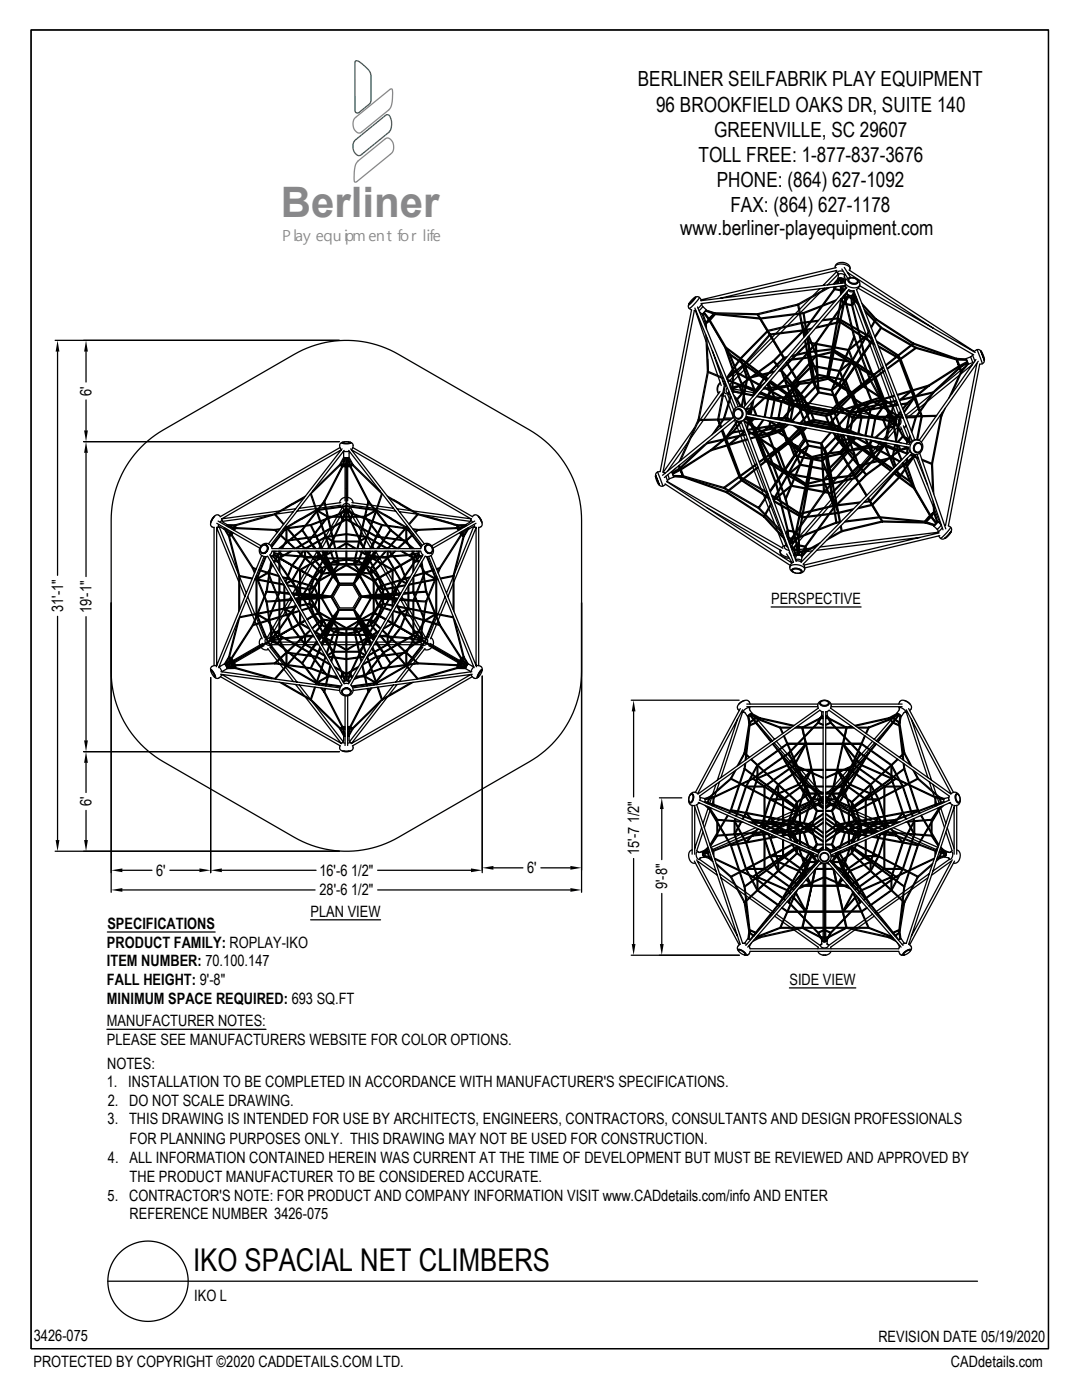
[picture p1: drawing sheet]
<svg xmlns="http://www.w3.org/2000/svg" width="216mm" height="279mm" viewBox="0 0 216 279" stroke-linecap="round" stroke-linejoin="round" font-family="sans-serif">
<defs><g id="words">
<text font-size="8.4" fill="#88878a" x="56" y="43.2">Berliner</text>
<text font-size="6.3" x="38.5" y="253.6">IKO SPACIAL NET CLIMBERS</text>
<g font-size="4.2">
<text x="127.3" y="17.2">BERLINER SEILFABRIK PLAY EQUIPMENT</text>
<text x="130.9" y="22.3">96 BROOKFIELD OAKS DR, SUITE 140</text>
<text x="142.5" y="27.3">GREENVILLE, SC 29607</text>
<text x="139.4" y="32.3">TOLL FREE: 1-877-837-3676</text>
<text x="143" y="37.4">PHONE: (864) 627-1092</text>
<text x="135.7" y="46.9">www.berliner-playequipment.com</text>
<text x="145.8" y="42.4">FAX: (864) 627-1178</text>
</g>
<g font-size="3.1">
<text x="18.3" y="79" transform="rotate(-90 18.3 79)">6'</text>
<text x="12.6" y="122.2" transform="rotate(-90 12.6 122.2)">31'-1&quot;</text>
<text x="18.3" y="122.4" transform="rotate(-90 18.3 122.4)">19'-1&quot;</text>
<text x="153.9" y="120.5">PERSPECTIVE</text>
<text x="18.3" y="160.9" transform="rotate(-90 18.3 160.9)">6'</text>
<text x="127.5" y="170.7" transform="rotate(-90 127.5 170.7)">15'-7 1/2&quot;</text>
<text x="31.2" y="174.8">6'</text>
<text x="63.7" y="174.8">16'-6 1/2&quot;</text>
<text x="63.7" y="178.7">28'-6 1/2&quot;</text>
<text x="105.2" y="174.3">6'</text>
<text x="133.1" y="177.5" transform="rotate(-90 133.1 177.5)">9'-8&quot;</text>
<text x="21.4" y="185.3">SPECIFICATIONS</text>
<text x="62" y="182.9">PLAN VIEW</text>
<text x="21.3" y="189.1">PRODUCT FAMILY: ROPLAY-IKO</text>
<text x="21.3" y="196.6">FALL HEIGHT: 9'-8&quot;</text>
<text x="21.3" y="192.8">ITEM NUMBER: 70.100.147</text>
<text x="157.5" y="196.5">SIDE VIEW</text>
<text x="21.3" y="200.4">MINIMUM SPACE REQUIRED: 693 SQ.FT</text>
<text x="21.3" y="204.8">MANUFACTURER NOTES:</text>
<text x="21.3" y="208.5">PLEASE SEE MANUFACTURERS WEBSITE FOR COLOR OPTIONS.</text>
<text x="21.4" y="213.3">NOTES:</text>
<text x="21.3" y="217">1. INSTALLATION TO BE COMPLETED IN ACCORDANCE WITH MANUFACTURER'S SPECIFICATIONS.</text>
<text x="21.5" y="220.8">2. DO NOT SCALE DRAWING.</text>
<text x="21.5" y="224.4">3. THIS DRAWING IS INTENDED FOR USE BY ARCHITECTS, ENGINEERS, CONTRACTORS, CONSULTANTS AND DESIGN PROFESSIONALS</text>
<text x="21.5" y="232.1">4. ALL INFORMATION CONTAINED HEREIN WAS CURRENT AT THE TIME OF DEVELOPMENT BUT MUST BE REVIEWED AND APPROVED BY</text>
<text x="25.9" y="228.3">FOR PLANNING PURPOSES ONLY. THIS DRAWING MAY NOT BE USED FOR CONSTRUCTION.</text>
<text x="21.5" y="239.6">5. CONTRACTOR'S NOTE: FOR PRODUCT AND COMPANY INFORMATION VISIT www.CADdetails.com/info AND ENTER</text>
<text x="25.9" y="235.8">THE PRODUCT MANUFACTURER TO BE CONSIDERED ACCURATE.</text>
<text x="25.9" y="243.4">REFERENCE NUMBER 3426-075</text>
<text x="38.8" y="259.7">IKO L</text>
<text x="6.7" y="267.7">3426-075</text>
<text x="175.3" y="267.8">REVISION DATE 05/19/2020</text>
<text x="6.7" y="272.8">PROTECTED BY COPYRIGHT ©2020 CADDETAILS.COM LTD.</text>
<text x="189.7" y="272.9">CADdetails.com</text>
</g>
<text font-size="3" fill="#88878a" x="56.3" y="48.1">P lay equ ipm ent for life</text>
</g></defs>
<g fill="none" stroke="#000" stroke-width=".25">
<path d="M6.2 6h203v263.2h-203zM138 59.9l.7-.6-1.2 1.4zM138.7 59.4h.1M138.7 59.4a.64 .64 0 0 1 .9 0M138.7 59.4l-.7 .9-.6 .5v-.1M138.8 59.3l-.5 .8-.9 .7M138.8 59.3h.1M139.6 59.4l-.9 1.1-1.2 1.1M139.6 59.4l.4 .6M161.8 59.5l-2.3 2.3M163.5 58.5l-3.8 3.9M163.6 57.6l-1.4 1.4"/>
<path d="M164.5 57.5l-.5 .5M165 57.5l-5.8 3.2M165.5 57.4l-6.1 3.4 .3 1.7M166.3 57.3l.1 .4M166.4 57.7l-2.4 3.2M166.5 57.3l.1 .3M166.6 57.7l-.1 .1M166.6 53.5a1.27 1.27 0 0 1 1.9-1.1 1.19 1.19 0 0 1 1.1 1.2M166.6 57.2l-.1 .3M166.7 53.2a2.02 2.02 0 0 1 2.6-.1l.3 .5M166.8 54l.5 .6M166.9 57.2l-.2 .4 1 .2"/>
<path d="M166.9 59.8l-6.6 2.6M166.9 53.4l-27 6.4M166.9 54.3l-2.7 2.7M167 54l-23.3 5.5M167.2 55.6a.79 .79 0 0 1 1.2 .2M167.2 55.6h.1M167.3 55.6l-1 1.1M167.3 55.8l-.3 .8M167.3 54.7l-2.1 2.2M167.3 54.8a.79 .79 0 0 1 1.2 .2M167.3 54.8l-.1 .8M167.3 55.8h.1"/>
<path d="M167.4 55.6l.4-.1-.1 1M167.5 55.6l-.1 .2M167.5 56h.2M167.5 55.9l.2 .1M167.6 55.5l-1.1 1.2 .6-.7M167.7 57.1v1.7M167.7 58l-1.1-.2-2.3 3M167.7 55.5l-.5 1.1M167.8 59.7l-.4 2.1M167.8 59.7h.1M167.8 59.8l.3 .5M167.8 59.6l.4 1"/>
<path d="M167.9 57.1v1.5M167.9 58l.2 .1 .1 .2M167.9 60l-.3 1.4M167.9 56h.1M167.9 56l.1 .5M168 53.7l1.2 1.9M168 57.1l.1 .8h-.2M168.2 52.4h.2M168.2 58v.1M168.2 55.9h-.1v-.3l.4 .8M168.3 56h-.2v.5M168.3 54.1h-.4a.55 .55 0 0 0-.7 .4l.1 .3"/>
<path d="M168.3 55.7l-.4-.2v1M168.4 59h.1M168.4 55.8l.2 .5M168.4 55.8h.1M168.4 59.2v.1M168.5 53.4l1.2 2M168.5 59.5l.1 .4M168.5 55.1l.3 .8M168.5 58.8v.1M168.5 55l-.1 .8M168.5 57l.2 .1M168.6 59.1v.2"/>
<path d="M168.6 54.8l-.1 .2M168.6 57.8l-.3 .3M168.6 56.4l-28.8 3.6M168.6 56.2a1.65 1.65 0 0 0 2.1 1.2l.5-.1 .4-.4M168.6 56.2v.6l.3 .7M168.6 56.2a1.56 1.56 0 0 1 1.8-.8 1.56 1.56 0 0 1 1.2 1.5M168.7 59.4v.3M168.7 54.8h-.1M168.7 57l-28.8 3.6M168.8 57.4l-.6 .5M168.9 59.4l-.9 .2M168.9 57.5l-.7-.4 .1 .7"/>
<path d="M168.9 57.5h.1M169 57.4l-20.7 23.9M169 59.2l-.7 .1M169 58.5a.69 .69 0 0 0 1.2 .3M169 58.5l.2 .3M169 58.5l-.7 .6M169 58.7l-1 .9 .4 .7-.1-.1M169.1 58.1l-.1 .4M169.1 54.4l17.2 11.1M169.2 58.8l-.9 1.7M169.2 55.8a1.17 1.17 0 0 0 2 .5M169.2 54.4v.1"/>
<path d="M169.2 55.8h.1M169.2 58l.6 .3 .4-.1 .2-.2M169.3 59.1h-.1M169.3 58.9l.6 .1M169.3 59v.1M169.3 59.3h-.2M169.3 59.3l.5 .3M169.3 59.2v.1M169.3 55.6a1.21 1.21 0 0 1 1.9 .8 1.2 1.2 0 0 1-2-.6zM169.3 58.9l-.8 1.6M169.4 57.8l1 .2M169.4 59.3l-.9 1.2"/>
<path d="M169.4 55.8h-.1M169.4 57.8l-20.6 23.9M169.4 53.9l25 16.2M169.5 55.6a1.02 1.02 0 0 1 1.6 .7 1.02 1.02 0 0 1-1.7-.6zM169.5 59l-.1 .2 .4 .2M169.6 53.6l-.1 .4M169.8 59l.1 1.8-1.4-.3M169.9 59l.2 1.9M170 59.1l.1 .5M170 59.5l.4 .3M170 59.8l.5 .3M170.1 58.9l.4 1.1-.4 .7"/>
<path d="M170.2 58.7l.6 1.3M170.2 58.6l.7 .7M170.3 59.9l.1 .4M170.3 58.9l.8 .9M170.3 58.3l.2 .6M170.3 58l11.7 30M170.4 58l-.2 .8-.3 .2M170.4 58h.1M170.7 59.4l.3 .9M170.7 60h.1M170.9 57.8l11.6 30M171.1 56.2v.1"/>
<path d="M171.2 56.3h.1M171.2 57.5l23.1 13.3M171.5 57l23.1 13.3M171.6 56.9l-.2 .4-.5 .5M11 67.9h56.7M11.5 70.2v44.6M17.2 70.2v6M17.2 79.8v6.1M137.4 60.8h.1M137.5 60.7a.66 .66 0 0 0 0 .9M137.5 61.6l.5 .3M138 61.8l-6.3 32.3"/>
<path d="M138.7 61.5l8.1 19.9M138.7 61.9l2.2 6.3M138.8 61.9l-.3 .1-6.2 32.2 .3 .2M139.2 61.3l8.1 19.9M139.6 62.2l.5 .5M140 60.7l-.7 .9M140 60.7l.2 .5M140 60.6v.1M140.1 62.7l.3-.2 1.1 1.4M140.1 62.7l.6 1.8 .1 .6M140.2 61.2l-.7 .8M140.2 61.2l.7 .6v.1"/>
<path d="M140.3 62.6l.6 1.8M140.8 62.1l1.7 .6M140.8 64.6h.1M140.8 62l-.3 .4M140.8 66.8l.4 7.4M140.9 61.8l-.8 .9M141 67.3l.3 6.8 3 1.3M141.1 68.8l2.1 6.1M141.2 74.2h.1M141.2 74.2l-1.9 9.6M141.3 63.7l-.4 .7M141.4 63.9l-.1 .2"/>
<path d="M141.5 63.9h.1M141.5 63.9l-.7 .5M141.5 63.9l.1 .1M141.5 64l4 6.7M141.6 64.1l-.7 .5 .1 1M141.6 64.1l3 5.2M141.6 63.9h.1M141.7 63.9l3.9 6.7M142.1 70l1.8 5.2M142.3 62.6l-.8 1-1-1.2 1.1 1.4 .9-1.1M142.5 62.7l-.9 1.1M142.6 62.4h.1"/>
<path d="M142.7 62.6h.1M142.7 62.5v.1M142.7 62.6l9 .9M143.2 62.6l7.9 .2 .4 .7M143.3 75.2l.6 1.7M143.7 78.1l-4 5.6M143.7 76.3a1.63 1.63 0 0 0-.3 2.2M143.7 76.4a1.71 1.71 0 0 0-.3 2.1M144 79l-.2-.1 .3 .1M144 75.4l.5 1.4M144.1 78.5l-3.6 5.2M144.4 75.6l-3.1-1.3-1.8 9.4h3.7"/>
<path d="M144.5 78.2a.59 .59 0 0 0 .9 .3M144.6 69.3l.1 .1M144.6 76.1h-.4M144.6 69.3l1.5 4.4M144.7 76.2l-1.5 7.5M144.7 69.4h.1M144.7 79l.6 1.5M144.7 79h-.4M144.8 76.5l-1.4 7.1h2.6M145 77l-.3 .2M145 69.9l1.3 3.6M145.1 75.7l2.9 1.2"/>
<path d="M145.1 69.7l2.5 1.9M145.1 77.4l-.2 .3a.53 .53 0 0 0 .3 .7l.4 .1-.4 .3M145.2 75.9l2.8 1.2M145.2 78.8l.3 .8M145.4 78l.1 .4M145.5 78.3l.2 .7-1.3 4.5M145.5 70.7l.1-.1 2.9 2M145.5 70.7l2.5 6.1M145.5 76.1l-.2 .1M145.6 79.9l.8 2M145.7 76.7l.2 .7-.2-.2M145.7 70.7l2.4 6"/>
<path d="M145.8 78.9l-.1 .2M145.8 70.9l2.6 1.9M145.9 79.2l-1.3 4.2M146 77.7l-.1 .1M146 77.6h-.1M146 77.3l-.1 .1M146.1 76.3l-.5 .5M146.1 78.1l1.9 .4M146.1 76.3l-.1 1.5M146.1 77.9l1.9 .4M146.2 75.4l-.6 .5M146.2 77.6l1.3-.5 .5 1.3"/>
<path d="M146.2 74.7l-.1 1.4M146.2 73.9v.1M146.2 77.4h.1M146.2 74v.5M146.2 74l.3 .2M146.2 77.6l.1 .4M146.2 77.4l-.1 .7M146.3 76.4l-.1 .9M146.3 78.1l-.1 .3M146.3 73.8l.4 .3M146.3 78.8l.7 .8M146.4 77.4h-.2"/>
<path d="M146.4 78.2l1 .2M146.4 74.6l-.1 1.6M146.4 78.2l-.2 .3M146.4 74.1v.2M146.5 73.2l-1.5 2.2M146.6 79.3v.1M146.6 79.4l.4 .2M146.6 73.4l-1.3 1.8M146.7 79.7l.3 .1 .7 1.3M146.7 74.3l.3 .2-.7 .7M146.8 74l-1.8 1.5M146.9 74.2h.1"/>
<path d="M146.9 74.1l-1.8 1.5M147 79.6l.1 .1M147.3 75.1l-1 1M147.3 74.6l1.7 .9-.3 1.4M147.3 72l-.7 1M147.5 72.1l-.8 1.1M147.5 76.9l-1.3 .3M147.6 74.8l-.2 .1M147.6 77l-1.4 .4M147.7 71.6l-.3 .3M147.7 77l.5 1.4M147.7 71.5l.1 .1"/>
<path d="M147.7 71.8l.2 .4M147.7 77h.1M147.8 71.7l.9 .7M147.8 71.7l-.2 .3M147.8 77.9l-1.5-.3 .1 .4M147.9 76.6l-.2 .2M147.9 71.8l.2 .6M148 76.8l.6 4.2M148 76.8l-.1 .1M148 72.5l.1 .4M148 77.9l.2 .1M148.1 76.7l-.1 .1"/>
<path d="M148.1 76.7l2.5 1M148.1 78.5l-1.1 1.1M148.1 76.7l.7 4.1M148.2 76.9l2.3 1M148.2 77l2.2 .9M148.2 73.1l.8 2.4M148.2 78.4h.1M148.2 77.2l2.2 .9M148.2 72.7l.1 .1M148.2 73.3l-1 1 1.7 1M148.3 78.6l-1.1 1.1 .7 1.4M148.3 79l-.4 2.2"/>
<path d="M148.3 72.7l-1.3 1.2M148.3 73l.9 2.4 .4 .2M148.3 78h.2M148.4 72.8l2 4.8M148.4 79.5l-.3 1.7M148.4 78.4h.1M148.5 72.9l-1.5 1.1M148.5 73.9l-.8 .7M148.5 73l-.1 .1M148.5 72.7l-.1 .1M148.6 78.7l1.6 .3M148.6 72.7l2 5 1-.1"/>
<path d="M148.6 78.5l1.7 .3M148.6 72.7l4.5 3.1M148.6 77.4l-.2 1.1M148.7 73l4.2 3M148.7 77.1v.1M148.7 78.1l1.6 .3M148.7 73.6l-.1 .1M148.8 72.5l3.7 2.8M148.8 77.4l-.3 1.6M148.9 76.2l-.7 .5M148.9 77.2h.1M148.9 75.9l-.8 .6"/>
<path d="M148.9 72.6l-.2 .2M149 75.5h.1M149.1 73.2l-.2 .2M149.2 75.7h.1M149.4 75.5h.1M149.4 72.9l-.2 .2M149.4 75.8l-.3 .2M149.4 75.3l-.2 .1M149.7 75.9l-.6-.3-.2 1.4M149.8 75.8l1.7 .9M149.9 76l1.5 .9M150 75.4l-.3 .1"/>
<path d="M150.4 79.8l-.3 1.6M150.4 77.9l-.2 1.3M150.6 77.9h.1M150.6 78.1h.1M150.6 78h.1M150.6 77.9l.5 .2M150.6 77.9l-.2 1M150.7 77.9l-.1 .1M150.7 78h-.1M150.7 78.4l.1 .1M150.8 74.5l-.9 .7M150.8 78.1h.3"/>
<path d="M150.9 78l-.1 .1M150.9 77.9l.3 .1M151 78.3l-.3-.1v.4M151 79.2l1.4 .2M151 74.6l-.6 .5M151.1 79l1.4 .3M151.1 77.8l-.1 .1M151.2 62.6v.1M151.2 74.2l-.2 .2M151.3 62.7l.4 .8M151.3 74.8l-1.7 .5M151.3 74.4l-.1 .1"/>
<path d="M151.4 77.8l-.8 .1M151.5 78.6h.3M151.5 78.5l1.3 .6M151.5 75l-1.8 .4M151.6 76.9l.2 .1M151.6 63.6l1.9 3.2M151.6 63.7l-8.9-.9-1 1.1M151.7 63.5v.1M151.7 76.8l.2 .1M151.8 78.2l1.3 .6M151.8 63.6l8.5-1 .5 3.2M151.8 74.7l-.2 .1"/>
<path d="M151.8 63.6l1.9 3.1M151.9 77.2l-.5 .4M152 74.9h-.2M152.3 75.6l-1.4 2.1M152.5 77.4h.1M152.5 75.7l-1.4 1.9M152.6 75.2l-.2 .2M152.6 76.4l-1.5 1.2M152.6 77.3l.2 .1M152.6 79.5l.6 .1M152.6 78.8l-1-.4 1.4 .5M152.6 75.2h.1"/>
<path d="M152.6 75.4l.1 .2M152.7 75.4l.5 .3M152.7 75.3l-.1 .2M152.7 75.2v.1M152.8 79.3l.4 .1M152.8 75.9l.1 .2M152.8 77.6l.7 .4M152.9 75.5l.1 .3M153 79.1l1.5 .6M153.1 66l-5.4 5.5-2.8-2.2M153.1 76.7l.2 .7M153.1 66.1l.4 .7-5 5.8"/>
<path d="M153.1 77.6l.3 .1M153.1 79l1.4 .6M153.2 74.6l-.9 .2M153.2 76.5l.3 .8M153.2 79.2l-.7 4M153.3 76.5l.3 .8M153.3 78.9l1.3 .5M153.3 78.8v.1M153.4 79.7l1 .2M153.4 77.5l.1 .4M153.4 79.5l.8 .2M153.4 74.3l-1.3 .4"/>
<path d="M153.4 79.3l-.7 3.9M153.5 78l-.1 .5M153.5 66.8l-.3-.6-5.3 5.4 .9 .6M153.5 77.9v.1M153.5 76.2l1.4 .9M153.5 79l.8 .1M153.6 77.5l.3 .5M153.6 78.6l-.1 .4M153.6 76.1l1.4 1M153.6 66.9l-5 5.8M153.6 78.1h.2M153.7 78.1l-.1 .2"/>
<path d="M153.7 77.5l.2 .6M153.7 66.7l-.1 .1M153.8 75.9l1.3 1M153.8 66.8l2.9 4.8M153.8 77.8h-.1M153.9 77.5l.1 .4M153.9 67.5l-4.8 4.9M154 78.2l.4 1.2M154.2 68l-4.7 4.8M154.2 78.4l1.7 .9M154.3 72h.1M154.3 72l-2.9 2.1"/>
<path d="M154.3 72.1l.6 .7M154.3 77.7h-.3M154.4 72.2l-2.9 2M154.4 74.3l-.9 .2M154.5 79.6l-.7 3.8M154.6 79.2l.8 .1M154.6 74.1l-.9 .2M154.6 79.6h.1M154.6 79.9l.6 .1M154.6 77.4l-2.4 .3M154.6 79.8l1.3 .5M154.6 77.2l-1.2-.9 .4 1"/>
<path d="M154.6 66.7l-.5 .6M154.7 79.7l3.5 1.5-.6 2.8-.3-.2-.2 .2M154.7 79.6l-.8 3.8M154.7 79.6h.1M154.9 77.2l-2.5 .3M154.9 77.4l2.5 1.7 .1-.1M155 79.6l3.3 1.4M155 73l.3 .3M155.1 77.5l-.4 .1M155.2 72.8l.2 .3M155.2 77.3l2.2 1.6 .7-.8M155.3 77v.1"/>
<path d="M155.3 77.6l-.9 .2M155.3 77.3l1.7 1.3M155.3 74.1l.5-.1 1.1 1.2M155.4 77.4h-.1M155.6 77.3l1.5 1.2 .8-.9M155.6 66.6l-1.2 1.2M155.6 77.6h-.1M155.6 73.7l.1 .1M155.7 70.5l-1.4 1.5M155.8 73.6l.1 .1M155.8 74l.7 1.7M155.8 73.8h-.2"/>
<path d="M155.8 73.8h.1M155.9 70.7l-1.4 1.3 .5 .7M155.9 65.5l-1 1M156 73.9l1 1.2M156.1 79.4l.1 .1M156.1 79.4l.2 .1M156.2 74.4l.4 1.2M156.3 71.4l.2 .4-2.9-4.9 2.7 4.5-3.6 3.7-3.8-2.8M156.4 77.2l-.7 .1M156.4 79.4l-.5 .6M156.5 79.6v.1M156.5 75.9l.4 1"/>
<path d="M156.5 71.8l-.1-.2-3.6 3.6 .5 .4M156.6 75.6l.1 .1-6.2 5.8 .5 1.4 9.1 1.6M156.6 75.6l-6.3 5.7M156.6 79.5h.1M156.6 75.8l1.1 1.1M156.7 79.4l-.3 .4M156.7 79.7l.9 .5M156.7 75.9l.4 1M156.9 72.3l1 1.8M156.9 78.8l-.3 .4M156.9 71.4l-.3 .1M156.9 65.3l-1.1 1.1"/>
<path d="M156.9 79.3l-.8 .8M157 72.2l1 1.7M157 75.4l.9 1.2M157 72.6l-1.2 1.2M157 77.2l.4 1M157 78.5v.1M157 78.9l-.2 .3M157.1 72.7l-1.1 1.2M157.1 71.2l-.6 .1M157.1 78.5l.1 .1M157.1 75.2l1 1.2M157.2 79v.1"/>
<path d="M157.2 78.6l-.1 .1M157.2 78.6h.1M157.2 77.2l.3 .8M157.2 78.6l.1 .3M157.3 79l-.1 .1M157.4 79.7l-.5-.1 .6 .4M157.4 79.3l.7 1.6M157.4 78.4l.2 .3M157.6 76.8l-2.4 .3M157.6 78.2l.1 .4M157.6 79.2l.7 1.8M157.7 78.9v.1"/>
<path d="M157.7 71.9l-.6 .5M157.7 77h.1M157.7 77l2.8 7.3M157.7 77l-2.7 .3M157.7 77l-1.8 .5M157.8 79.2l.3 .8M157.8 78.8l.1 .2M157.8 79.8h.2M157.9 76.9l2.9 7.4M157.9 76.9l1.8 2M158 71.9l-.8 .7M158 79.2l.2 .7"/>
<path d="M158 74.2l.8 1.4M158 77.8l-.8 .8M158.1 77.3l1.4 1.7M158.1 76.7v.1M158.1 74.1l.8 1.3M158.1 77.4v.1M158.2 76.6l.1 .1M158.2 78.3l-.7 .7M158.2 76.9l.1 .3M158.2 79.9h.2M158.2 76.7l-.2 .1M158.2 76.7h.1"/>
<path d="M158.2 76.9l.2 .2M158.2 76.9l-.2 .1M158.3 77.6h-.1M158.4 77.8l-.1 .1M158.5 79l-3.8 .4-.6-1.3 2.1 1.1M158.5 62.8l-2.4 2.5M158.5 77.3l.2 .2M158.5 71l-.6 .7M158.5 77.9l-.2 .2M158.5 79.1l-3.8 .5M158.6 77.3v.2M158.6 77.9l.3 1"/>
<path d="M158.7 77.1l.1 .2M158.7 77.7l.1 .2M158.8 77.6l.9 1.1M158.8 79.8l-.9 .2M158.9 80l-.9 .2M158.9 70.9l-.7 .7M158.9 75.7l.5 .9-.9 1M158.9 77.5l.9 1M158.9 78.3l.2 .6M159 75.9l-.8 .8M159 79.1l.2 .6M159 75.6l.6 .9"/>
<path d="M159.1 76.1l-.7 .7 .1 .2M159.2 79.1l.2 .6M159.2 60.7h.1M159.2 60.7l-8 1.9-8.6-.2-1.7-.5 1.8 .7M159.2 76.3l-.9 1M159.3 76.3l.1 .2M159.3 79.9l.4 .9M159.3 76.5l-.9 1M159.4 78.8l-.7 .1M159.4 61.9l-.7 .7M159.4 62.7l-2.2 2.3M159.5 62.5l-.3-1.6-7.9 1.9"/>
<path d="M159.5 79.8l.4 1M159.5 79h.1M159.5 79l2 5M159.5 62.7l.3 1.7M159.5 79l-.8 .1M159.6 76.5l-.1 .1M159.7 78.9l3.5-4 5.4 1 2 5-2.9 1.1M159.7 78.9l1.9 5.1M159.7 78.9l1.6 1.8M159.7 62.7l.3 1.6M159.7 79.6l-.7 .2M159.8 78.8l.5 .6"/>
<path d="M159.8 79.8l-.7 .1M159.9 79.4l1.2 1.4M159.9 78.7l.6 .7M159.9 64.4l-6.7 1.5M160 79.5h-.1M160 71.6l-2.8 .4M160.1 64.5l.2 1.3M160.1 64.5l.4 1.3M160.1 65.9l-.2-1.4-6.6 1.6M160.1 66.1l-4.2 4.3M160.1 79.7h-.1M160.2 66l.2 1.3"/>
<path d="M160.2 71.4l-2.8 .3M160.2 66.2l-4.2 4.3M160.3 65.7v.1M160.3 62.4v.1M160.3 62.4l-8.6 1.1M160.3 65.8h.1M160.4 79.6v.1M160.4 66v.1M160.4 79.6h.1M160.4 79.6h-.1M160.5 79.5l-.1 .1M160.5 64.3h-.5"/>
<path d="M160.5 64.5h-.4M160.5 68l.5 2.2M160.6 79.5l.2 .6M160.6 66l.3 .8M160.7 68.8l-1.9 2M160.7 65.5l-.2 .2M160.7 67.9l.5 2.3M160.7 67l-.3-1 .2 1.1M160.7 65.7l-.1 .1M160.7 69l-1.6 1.7M160.7 65.8l-7 .9M160.8 65.8v.1"/>
<path d="M160.8 66l-7.1 .8M160.8 65.9l.2 .7M160.8 66l.1 .8M161 65.9h.1M160.9 67.6l.2 .4M161 65.9l.2 .5M161 70.4h.1M161 67.5l.4 2.5M161 70.4l-3.2 .8M161 65.9l.1 .2M161.1 70.7l.1 .6M161.1 70.3l-3 .6"/>
<path d="M161.1 68.4l-.2 .2M161.2 67.3l.4 2.5M161.2 68.6l-.3 .3M161.2 71.5l.2 1M161.2 70.2h-.1M161.2 67.3l.2 1h.4M161.3 68l.1 .3M161.3 67.2l.8 2M161.4 68.3h.1M161.4 71.4l.2 .9M161.4 68.4l.2 1.4M161.4 68.5h.4"/>
<path d="M161.4 71.6l.2 .7M161.4 67l.8 2M161.4 70.2l.2 1M161.5 72.8l.5 2.8M161.5 70.4h-.2M161.5 71.2l-.3-.7 .2 .7M161.6 64.3l-.7 1M161.6 71.4l.1 .3M161.6 73.3l-2.4 2.5M161.6 76.4l-2 .3-.9 1.1M161.6 71.2l-1.1 .2M161.6 71.2v.1"/>
<path d="M161.6 70.1l.2 1.1M161.6 72.6l.6 2.9M161.6 73.5l-2.4 2.4M161.6 71.4l-1.3 .2M161.6 71.4l.1 .7M161.6 71.4l.3 .6M161.6 70l.1 .1M161.7 70.3l.1 .9M161.7 72.5l.1 .3M161.8 65.7l-.8 .2M161.8 72.4l.5 3.2M161.8 76.2l-2.2 .3"/>
<path d="M161.8 71.3l.2 .5M161.8 64.3l-.8 1.1v.3M161.9 71.4h.1M161.9 76.4l.5-.1 .8 2M161.9 73l-.2 .2M161.9 73.2l-.1 .2M161.9 72.2l.6 3.2-.4-2.3M162 72.2l1 2.6M162 68.4l.7 .1M162 72.3l.1 .6M162 65.5l-1.1 .3M162 75.6h.1"/>
<path d="M162 75.6l-2.6 .6M162 72.8l.1 .2M162.1 75.8v.1M162.1 68.6l.4 .1M162.1 72.9l.2 .1M162.1 73h.1M162.1 72l.9 2.2M162.1 73.1l.3 .1M162.2 76.1v.1M162.2 69.4l.6 1.5M162.2 75.7l-2.7 .7M162.3 76.4l.3 .8"/>
<path d="M162.3 75.5l-.1 .1M162.3 75.9l.1 .2M162.3 69.2l.5 1.2M162.3 75.9l.1 .3M162.4 76.2h-.4M162.4 76.2h.1M162.5 70l-.9 .1M162.5 75.7l.1 .5M162.5 73l.4 .1M162.5 75.7l.1 .4 .5-.1M162.5 70.2l-.9 .1M162.6 77.2l-2.2 2.2-.2 .1"/>
<path d="M162.6 76.2h.1M162.6 71.2l-.8 .2M162.6 73.2l.4 .1M162.6 76.2l.6 1.5M162.6 76.8l.1 .4M162.6 76.3h.1M162.7 77.3l.1 .1M162.7 77.3l-2.2 2.2M162.7 68.8l.1 2.1M162.7 68.5l.2 .1M162.7 68.5l-6.1 7.1M162.7 77.2h.1"/>
<path d="M162.7 77.1v.1M162.8 77.3h-.1M162.8 70h-.2M162.8 70.2h-.1M162.8 70.9l-1 .3M162.8 70.9l.2 .1M162.8 70.9l-5 5.9M162.8 68.6l-6 7.1 1.1 1.2M162.8 71.2l.2 3.6M162.9 68.5l3.2 .6M162.9 68.5l5.5-7.8 1.6 .3 2.3 9.3M162.9 68.5l.1 2.4"/>
<path d="M162.9 68.7l3.1 .6M163 70.2l2.9-.4v.4M163 77.2h.2M163 70.9l8 1.4M163 71l.2 3.7 5.4 1 2.2-3.2M163 74.8h.2M163 74.8l-3.4 4M163 75l.2 3.3M163.1 75.4l-.4 .1M163.1 77.4h.1M163.1 75.6l-.6 .1M163.1 71.1h-.1"/>
<path d="M163.1 76.2l-.5 .1M163.1 73.1l2.2 .4M163.1 73.3l2.1 .4M163.2 64.1l-2.5 .3M163.2 78.3h.2M163.2 78.3l-2 2.3M163.2 74.9l.2 3.4M163.4 63.9l-2.7 .4M163.4 77.3l2.5 .5M163.4 77.5l2.5 .4 .3 .8M163.8 61.2l-2.1 2.9M164.1 61.1l-2.1 3"/>
<path d="M164.9 75.2l-1.6 .2M165 75.3l.1 .2M165 75.4l-1.7 .2M165.2 75.3h.1M165.2 64.9l-2.5 .6M165.2 75.3v.2l-1.9 .4M165.2 75.7h.1M165.2 75.7l-1.9 .4M165.2 75.7l2.4 1.5M165.3 75.6l-.1 .1M165.4 64.7l-2.5 .6M165.4 75.4l2 1.1 .4-.7"/>
<path d="M165.4 75.3v.2l2.3 1.6M165.4 73.7l.1 .1M165.5 73.6h.1M165.6 71.5l-.6 3.5M165.7 75.8l1.7 .9M165.7 73.8l1.7 .3M165.8 71.6l-.6 3.5M165.8 70.4l-.1 1M165.9 77.9h.1M165.9 77.8h.1M166 71.6l-.8 3.5M166 69.6h.1"/>
<path d="M166 69.7l.2 .4M166 63.8l-2 .2M166 70.4l-.1 1M166.1 77.9l.3 .9M166.1 70v.2M166.1 63.6l-1.9 .2M166.1 69.6l.2 .3M166.2 69.6l.2 .2M166.2 71.6l-.8 3.5M166.2 71.4l.2-1.1 2.5 1.7M166.2 69.4h.2M166.2 70.3l-.2 1.1"/>
<path d="M166.3 79l.6 1.7-2.1 2.2-2.8-.5M166.3 69.2h.2M166.3 70.3l-2.7 .7M166.3 70.3h.1M166.4 70.2v.1M166.4 76.5l-.5 1.3M166.5 79l.6 1.7M166.5 70.1l3.4 1.9v.1M166.5 76.2v.1M166.6 76.6l-.4 1M166.6 60.1l-6.2 2.5 .5 3.2M166.6 69.4l2.6 .5"/>
<path d="M166.7 69.3l2.6 .5M166.7 76.3v.1M166.7 78.9l-.1 .1M166.7 78.9l1.2 3M166.8 75.6l-.2 .5M166.9 64.5l-.9 5.1-3 .4M167 75.6l-.2 .6M167 76.9l-1.1 .9M167 63.6l-.7 .1M167.1 63.6l-.2 .7M167.1 63.6l.4 .6M167.1 63.5h.1"/>
<path d="M167.1 64.5l-.9 5.1M167.2 77l-1.2 .9M167.2 63.8l-.1 .5M167.2 63.5l.4 .5M167.3 76.7h-.1M167.3 63.5l.3 .2M167.3 62.2l-.2 1.3h-.7M167.4 76.7h.1M167.4 76.8l.4 .2M167.4 76.8h.1M167.4 63.8l.2 .1M167.4 74.1l-.5 1.3"/>
<path d="M167.5 76.6h.1M167.5 74h.1M167.5 64.4l-1.2 5.7-3.2 .8M167.5 64.2l-1.9 .4M167.5 64.4l-2 .5M167.5 76.6l.4 .2M167.6 61.9l-.3 1.6M167.6 74.3l.4 1.2M167.6 64.3h.1M167.6 64.2v.1M167.6 74.1l-.5 1.3M167.7 74.1l.4 1.1"/>
<path d="M167.8 64l3.4 2M167.8 63.8l3.3 1.9M167.8 77.4l1.8 1M167.9 77.3l-1.2 1.6M168 77.1l1.4 1-1.5-.9M168 75.8l-.4 .8M168.1 77l1.2 .8M168.1 75.8l.2 .5M168.2 75.5l.1 .2M168.2 60.9l-.7 3.3M168.2 60.6l-5.5 7.9M168.3 60.6h.1"/>
<path d="M168.3 72l-.8 1.9-1.7-.3M168.3 79.8l-.9 1M168.3 75.9l.1 .2M168.4 76.5l.3 .9M168.5 60.7l-.8 3.5 3.6 2.4M168.5 71.7l-.1 .2M168.5 72.1l-.7 1.6M168.5 76.3l.5 1.2M168.5 75.9l-1.9 2.9-3.2-.6M168.6 71.3v.2M168.6 71.8v.1M168.7 76l-2 2.9"/>
<path d="M168.7 60.3v.3M168.7 76.1l-.8 1.2M168.8 60.8l1 4.1M168.8 71.4l-.1 .2M168.8 60.1l.1 .5M168.8 77.7h.1M168.9 78l.4 .9-2 1.5M169 60.8l1 4.3M169.1 77.8v.1M169.2 78.2l.2 .6M169.2 69.9l-.5 1.2M169.3 70.1l.7 1.8"/>
<path d="M169.4 72.2l1.1 .8M169.4 79l-1.9 1.9 1.1 .7M169.4 79l.6 .4M169.4 79l-2 1.6M169.4 69.9l-.5 1.3M169.4 69.9l.7 1.8M169.4 78.8l.1 .1M169.5 78.9l.4 .2M169.5 72.3l-2 1.7M169.6 79.2l-1.9 1.9M169.6 78l.4 .2M169.6 78.6l-.2 .2"/>
<path d="M169.7 72.4l-2 1.7M169.7 72.5l-1.8 3.1M169.7 78.2l.5 .3M169.7 78.8l-.2 .1M169.8 79.3l-1.9 1.9M169.8 79h-.1M169.8 78.5l.3 .2 .8 2.1M169.9 65.2l.1 .5M169.9 72.6l-1.8 3M169.9 72.3l.7 .5M169.9 72l-.1 .1M169.9 78.6h.1"/>
<path d="M170 78.2h.1M170 72.4h.1M170 78.6l.8 2.3M170 65.9l.3 1.3-1 2.6M170 78.7l-.1 .1M170.1 65.3l.1 .5M170.1 78.3l.1 .2M170.1 61l2.4 9.3M170.1 72.1v.1M170.1 71.9l.6 .4M170.1 78.9l-.1 .1M170.1 72.1l.1 .1"/>
<path d="M170.1 79.3l.2 .1M170.2 78.5v.1M170.2 72.4l.1 .2M170.2 71.9v.1M170.2 79.6l.2 .1M170.3 66.1l.2 1.1M170.4 72.9v.2M170.4 72.4l.1 .4M170.4 67.5l.4 1M170.5 60.5l2.3 6.2M170.5 67.3l-.9 2.3M170.5 67.2h.1"/>
<path d="M170.5 67.2l.5 1.2M170.6 73.4l1.2 3.3M170.6 78.4l-.3 .3M170.6 72.5l.2 .1M170.7 60.2l.9 1M170.7 73.2l1.3 3.4M170.7 79.6l1.3 .9M170.7 60.1l-.6 .8M170.8 73.1l-2 2.8 1.9 5M170.8 60l.6 .7M170.8 73h.1M170.8 79.9l.9 .6"/>
<path d="M170.8 73l.3 .1M170.9 72.5l-7.9-1.5-5.1 5.9M170.9 68.7l.4 1M170.9 72.5l2.9 7.4-5.1 5.9M170.9 77.8l-.4 .4M170.9 72.6l-2.1 3.3h-.2M171 72.7l-.2 .3M171 68.6l.4 .9M171.1 72.5h-.2M171.1 72.5l2.8 7.3M171.1 72.6l2.7 1.7M171.2 60.7l2 5.5"/>
<path d="M171.2 72.9l2.7 1.7M171.2 73.4l-.5-.3-1.9 2.8M171.3 69.9l.5 1.2M171.4 65.8l1.6 1M171.4 73.3l2.6 1.5M171.4 66.8l-3.8-2.4-1.1 5.7 2.9 2M171.4 66.1l1.4 .8-.2 .5M171.5 69.7l.4 1.2M171.5 73.6l2.6 1.5M171.6 66.7l2.2 1.5M171.6 67l2.1 1.3M171.7 67.8l-2.4 2"/>
<path d="M171.7 68l-2.3 1.9M171.9 68.7l-1.9 3.2-3.5-2M171.9 71.4l.8 2.2M171.9 68.9l-1.7 3.1M171.9 60.5l2.9 3.1M172 77l.1 .1M172 77l-.6 .6M172 77l-1.8 1.4M172 71.2l1 2.6M172 76.8h.1M172.1 76.8l.2 .2M172.1 61l2.5 2.7-.1 .2"/>
<path d="M172.2 67.4l-.4 .3M172.3 77.2l.6 .4M172.3 70.3l-1.4 2.1M172.3 70.4l3.4 8.9M172.3 70.5l-1.2 2M172.4 76.3l-2.4 1.9M172.4 70.6l-1.3 1.9M172.4 67.5l-.5 .4M172.4 77.1l.3 .2M172.4 76.5l-2.3 1.8M172.4 61.8l3.5 3.5M172.5 70.3h-.2"/>
<path d="M172.5 70.3l3.4 8.9M172.5 76.6l-.4 .3M172.5 67.5l-.5 .9M172.5 76.8l-2.3 1.7M172.6 76.9l-2.3 1.7 .8 2.2M172.6 62.2l3.1 3.2M172.6 67.3v.1M172.7 67.6l-.6 1.1M172.8 67.5l.2-.5 1.1 .7-.3 .5M172.8 66.9l-.4 .3M172.8 73.9l.1 .3M173 67.1l.2 .7"/>
<path d="M173 77.5l2.7 1.7M173 66.8h.1M173 74.5l.4 1M173.1 66.8l.9 .7M173.1 74.1l.1 .2M173.1 77.8l2.4 1.5M173.3 74.6l.3 .7M173.3 68.1l.2 .5M173.3 66.5l.3 .7M173.4 65.9l-.5 .9M173.5 66.1l-.4 .8M173.6 75.8v.2"/>
<path d="M173.6 68.9l1.9 4.9M173.6 75.7l-1 .8M173.6 75.5l.1 .1M173.7 75.6h.1M173.7 75.6l.1 .2M173.7 67.5l.2 .6M173.7 76.1l1.6 2.8M173.7 79.9l-3 1-3.6 4.1M173.8 68.3l-1.4 1.9M173.9 79.8l-.1 .1M173.9 76l1.7 3.1M173.9 68.4l.7 .4"/>
<path d="M173.9 68.4l-1.4 2.1 1.3-1.9M174 75l-1.5 1.2M174 68.3l.5 .2M174.1 79.9l3 1.8M174.1 74.5l.3 .2M174.1 68.6l1.8 4.9M174.1 75.1l-1.5 1.3M174.2 68l-.3 .4M174.2 74.8h.1M174.3 75l.4 .2M174.3 75.5l-1.6 1.1M174.3 74.9l.1 .1"/>
<path d="M174.3 75h.1M174.3 75.7l-1.5 1.1M174.4 75h-.1M174.4 75.2l.2 .1M174.4 74.7h.1M174.4 64.1l-.6 1.1M174.5 75.3l-.1 .1M174.5 74.8l.2 .4M174.6 75.5l1.3 3.8M174.6 64.2l-.7 1.3M174.6 67.4l1.3-1.9 6.7 4-2.9 2.1M174.6 75.5l-.1 .1"/>
<path d="M174.6 75.4l2 5M174.7 64.1l.1-.3 7.3 4.8M174.7 75.2v.1M174.8 63.6l-.1 .1M174.8 63.6l7.5 4.9M174.9 68l4.3 2.8M175 68.3l4.1 2.7M175.2 69l4.5 2.6M175.4 69.3l4.2 2.4M175.5 74l.2 .5M175.6 79.5l.1 .2M175.7 79.4l.2 .2"/>
<path d="M175.7 65.4l-1.2 1.8M175.7 79.2l-1.8 .6M175.8 74.6l1.7 4.6M175.8 79.9l-.8 .6M175.8 79.5l.1 .2M175.9 65.3v.2M175.9 65.3l6.9 4M175.9 79.2l-.1 .1M175.9 79.2l4.3 7.8M175.9 79.6l-1.5 .5M176 73.6l.2 .5M176 79.9l.3 .6"/>
<path d="M176 79.8l-1.4 .4M176.1 79.9l-.9 .7M176.2 74.3l1.8 4.7M176.3 73.2l-1.9 1.5M176.3 79.6l-.1 .1M176.3 73.4l-1.8 1.4M176.5 73.9l-1.8 1.3M176.5 79.7l.8 .5M176.6 74l-1.8 1.3 2 5.1 2.1-.5M177.5 79.4l.3 .7M178.1 79.2l.3 .8M178.5 78.9l-2.1 .6"/>
<path d="M178.5 79.1l-2 .6M178.7 71.2l-2 1.6M178.9 71.3l-2.1 1.7M179.1 71.2l.1-.1 .1 .2M179.1 78.9l2.7-.8 .4 1M179.1 70.9l-.2 .2M179.2 71l.2 .4M179.2 70.8v.1M179.3 70.9l.4 .6M179.4 71.6v.1M179.5 71.9l2.2 6-2.7 .8M179.5 71.7l-2.5 1.8"/>
<path d="M179.6 71.8l2.8 7.3M179.6 71.8l-2.5 1.9M179.7 79.9l-.2 .1M179.7 71.6v.1M180.2 73.2l1.8 4.7M181.4 78.2l-1.8 1.5M181.7 68.9l-2.5 1.9M181.8 78.1l-1.8 1.5M181.9 69l-2.6 2M181.9 77.9l-.1 .1M182 78l.4 1.1M182 79.9l-.9 .7"/>
<path d="M182 68.9l.3-.2 7.4 2.6M182 78v.1M182.1 68.6l-.3 .2M182.3 68.5h-.1M182.3 68.5l8.5 3 2 .2M182.3 79.3v.1M182.3 79.3l-1.3 1.1-1.2 .2M182.4 79.3l-2.9 .6M182.4 79.6l1 2.5M182.4 79.1l-3 .7M182.5 79.1l-2.1 3M182.5 79.4l.2 .5"/>
<path d="M182.5 79.4l1 2.7M182.6 79.4h-.1M182.6 79.1v.1M182.6 79.2l-2.2 3.2M182.7 79.2l.9 2.7M182.8 79.2h-.1M182.8 69.5h.1M182.8 69.3v.2M182.8 69.3l8.1 2.4M185 77.2l-2.3 1.8M185.4 77l-3.2 1M185.4 77h.1"/>
<path d="M185.4 77l-2.3 1.9M185.8 78.7l-2.5 2.1M186 78.5l-3.4 .7M186.1 78.3l-3.4 4.9M186.2 78.2l.1 .2M186.3 78.4l-3.5 4.9M190.8 71.8l.5 1.3M190.9 71.7h.1M190.9 71.6l.1 .1M190.9 71.7h1.9M191 71.7h.1M191.3 73.1l-6 3.8-3.1 .9"/>
<path d="M191.3 73.2l.1 .1-.5-1.5-8.1-2.3-3 2.2 2.8 7.3M191.3 73.1h.1M191.3 73.2l-5.9 3.8M191.4 74.9l-6.3 5.1M191.4 73.3l-5.2 4.9-3.6 .8M191.5 73.5l.2 .7M191.6 73.4l-5.3 5M191.6 73.3v.1M191.6 74l-4.9 4M191.7 74.2l-2.4 5.3M191.9 74.2l-2 4.4M191.9 74.2v.1"/>
<path d="M192.3 72.7l-.7 .4M192.4 73.4l-.6 .4M192.8 71.6v.1M192.8 71.6l.4 1.1M192.8 71.8l.2 .5M192.9 71.9l.1 .3M192.9 71.9l-1.8-.1 .5 1.4 1.4-1M193 72.2l-1.5 .7M193.1 72.4l-1.2 1.6M193.2 72.7l-.1-.3-1.5 1 .3 .7M193.2 72.7l-1.3 1.5M193.7 71.2l.4 1.2"/>
<path d="M193.7 71.2l-.9 .4M194 70.8l.5 1.3M194 72.7l-2.3 2M194.1 70.7l-.4 .5M194.1 72.4l-.9 .3M194.3 72.3l-.2 .1M194.7 71.8l-11.3 16.1M194.9 72.5l-6.2 32.3h-.2M195 69.8l1 2.8M195 69.8l-.6 .4M195 69.8h.4l.4 .3M195.2 72.1l-11.4 16.1"/>
<path d="M195.5 72.7l-6.3 32.2 .5 .3M195.7 70l.7 1.9zM195.8 70.1l.6 1.7M196 72.6l-.5 .1M196.4 71.8l-.1 .5-.3 .3M16.7 88.1h51M17.2 90.4v24.7M28.1 89.3l1.4-1.3 2.3-1.7 26.9-15.6a20.8 20.8 0 0 1 20.8 0l26.2 15.1a20.8 20.8 0 0 1 10.3 18v30.2a20.8 20.8 0 0 1-10.3 18l-26.2 15.1a20.8 20.8 0 0 1-20.8 0l-26.1-15.1a20.8 20.8 0 0 1-10.4-18v-30.2a20.8 20.8 0 0 1 5.9-14.5zM60.4 99.5l-5.4 3.1M60.7 99.3l-2.2 1.3M61 99l-6.2 3.5M61.9 98.7l.1-.1 1 3.2-4.3 2.5"/>
<path d="M67.8 92.7h.1M67.8 92.9l.4 .2M67.8 89.3l-23.9 13.8M67.9 92.9l-5.8 5.6 1.1 3.2h.1M68.2 88.4a2.62 2.62 0 0 0 1.8 0M68.2 88.4h.1M68.3 93l-3.6 7M68.3 89.6l-14.7 18.9M68.3 88.3h-.1a2.29 2.29 0 0 0 1.8 0h-.1M68.3 88.3a.83 .83 0 0 0-.6 .7 .83 .83 0 0 0 .4 .8l-23.9 13.8M68.3 88.3h.1M68.3 92.8h-.2"/>
<path d="M68.3 88.2l.8-.1 .8 .2a1.98 1.98 0 0 1-1.6 0zM68.4 92.6l-.4 .1M68.5 90.1l.1 1.1 .2 .1-.5 1.7M68.5 90.1h1.2M68.6 91.3l-.8 1.5-5.4 5.2M68.7 89.9l-14.7 18.9M68.7 91.3l-.8 1.4 .4 .2M68.9 99.3a1.22 1.22 0 0 0-1.1 1M68.9 91.6v1M68.9 92.7v.3M68.9 93.1v6.8M68.9 91.4h.5"/>
<path d="M68.9 91.4l-.5 1.6h1.4l-.5-1.6M69 93.1v7.8l-3.9 .6M69 91.4v1.1l-.4 .1M69 92.7v.3M69.1 92.6l-.6 .2M69.1 92.7l.6 .1M69.2 93.1v7.8l3.9 .6M69.2 91.4v1.1l.5 .1M69.2 92.7v.3M69.4 99.3a1.24 1.24 0 0 1 1.1 1M69.4 91.6v1M69.4 92.7v.3"/>
<path d="M69.4 93.1v6.8M69.6 89.9l14.7 18.9M69.6 91.3l.8 1.4 5.5 5.3-.1-.1M69.7 90.1v1.1l-.2 .1M69.8 92.6l.4 .1M69.9 93h.1M69.9 92.8h.2M69.9 88.3a.83 .83 0 0 1 .6 .7 .83 .83 0 0 1-.4 .8l24 13.8M69.9 88.3h.1M69.9 92.9l.4-.2-.8-1.4 .5 1.7M70 93l3.6 7M70 89.6l14.7 18.9"/>
<path d="M70 88.4h.1M70.4 92.9l5.7 5.6-1.1 3.2h-.1M70.4 89.3l23.9 13.8M70.4 92.8l-.4 .3M70.4 92.7h.1M76.4 98.7l-1.2 3.1M77.3 99l6.1 3.5M77.5 99.3l4.2 2.5M130.8 95l.6 1.7M130.8 94.9l.8 1.9zM130.8 94.9h.1M130.8 94.9v.1"/>
<path d="M131.2 94.2l1.1 2.8M131.2 94.2l-.3 .3-.1 .4M131.4 96.7l.2 .1M131.6 96.8h.1M131.7 94.1l-.5 .1M132.6 94.4v.1M132.6 94.4h.1M132.7 96.6l25 16.2M132.8 96.6l-.7 .4-.5-.2M132.9 95.1l.3 .9M133 96.1l25 16.3M133.1 96.1l23.1 13.3"/>
<path d="M133.2 96l-.1 .2M133.3 94.7l.3 .9M133.6 95.6l-.4 .4M134 94.1l.4 1.1M134.2 94.6l.2 .4M134.3 94.6l1.5-.8 .5 1.3M134.4 94.9h1.8M134.4 94.9l1.8 .2M134.4 95.2l2 .1 8.5 3M134.4 95.2l-.8 .4M134.8 93.5l-.7 .8M135.4 93l.2 .4-1.4 1"/>
<path d="M135.4 93l.3 .7-.8 .4M135.6 92.8l.3 .8M135.7 93.7l-1.5 .8-.1-.4M135.7 93.9l.5 1M135.8 93.7v.1M136.4 95.2h.1M136.4 95l8 2.3 3-2.2M137.3 88.2l-4.1 5.9M137.5 95.5l6.9 2M138.6 85.4l-6.3 8.8M139.3 83.8h.1M139.3 83.8l-3.8 8.3"/>
<path d="M139.6 83.9l-.4 .6M140.3 83.9l-2.4 3.5M140.5 88.8l-4.7 4.5M141.4 88.1l-.2 .2M141.8 89.8l-6 3.9M141.8 89.8l.1 .1M141.9 89.9l-6 3.9 .6 1.3 8.5 3 2.9-2.3M141.9 89.9l3.4-1 2.6 6.9M143.2 83.7h.1M143.2 83.8l.6 1.6M143.2 83.8l.6 1.5M143.2 83.8l-3.8 .1-3.6 8"/>
<path d="M143.4 83.8l.6 1.4M143.5 84.7l-1.4 2.1M143.6 84.9l-1 1.4M144 86l.5 1.6M144.1 85.9l.6 1.5M144.1 87.9l-3.1 .7-5.2 4.9M144.1 83.8l-.4 .7M144.2 85.8l.6 1.5M144.4 83.8l-.6 .9M144.4 97.5l.8 .4M144.4 83.4l-.1 .2M144.4 86.8l.3 .6"/>
<path d="M144.5 97.4l-.1 .1M144.5 87.6l-3.5 .8M144.5 83.6h.1M144.6 87.7l.4 1.1M144.6 87.8h-.1M144.6 97.4l.8 .4M144.7 87.7h-.1M144.8 87.6l.4 1.1M144.8 87.7l.4 1.1M144.9 87.5l.5 1.1M144.9 98.3l7.5 4.9M145 98.2l-.1 .1"/>
<path d="M145.1 89l2.3 6.1M145.1 98.2l7.3 4.8 1.5-2.7M145.2 88.9l2.1 5.2M145.3 88.7l-3 .9M145.3 88.7l.1 .2M145.4 98l5.9 3.5M145.4 80.8l.9 2.5M145.5 97.9l5.9 3.4 1.4-2.2M145.7 83.8h-2.3M146.1 86.2l-4.3 3.6M146.2 83.4h-1.7M146.3 83.3l-14.1 11.6"/>
<path d="M146.6 83.8l.2 .6M146.6 83.8h.1M146.7 83.7l-14.1 11.6M146.7 82a.82 .82 0 0 1 1.2 0 .82 .82 0 0 1-.1 1.2 .82 .82 0 0 1-1.1 0 .99 .99 0 0 1 0-1.2zM146.7 81.8a.94 .94 0 0 1 1.3 .2 .94 .94 0 0 1-.1 1.3 .94 .94 0 0 1-1.3-.1 1.12 1.12 0 0 1 .1-1.4zM146.9 84.6l.1 .5M147.1 84l-2.3 3.2M147.1 85.3l.3 .7M147.2 87.2l-2.2 .5M147.2 83.5h.1M147.3 81.7h.1M147.4 81.6a1.04 1.04 0 0 1 .8 1 1.04 1.04 0 0 1-.9 1"/>
<path d="M147.4 81.6h.1M147.4 84.5l-.1-.4-2.1 2.9M147.5 95.2l.4 .6M147.5 86.2l.2 .6M147.5 95.3l-2.9 2.1M147.5 84.7l.5 1.2M147.5 84.1a1.51 1.51 0 0 0 1.5-.9l32.3 6.1a1.5 1.5 0 0 0 1.1 1.4M147.5 95v.1M147.6 86.9l-2.7 .6M147.6 95h.1M147.7 81.1a1.51 1.51 0 0 1 1.2 1.6 1.51 1.51 0 0 1-1.4 1.4M147.7 81.1a1.5 1.5 0 0 1 1.4 1.5l32.3 6.1a1.47 1.47 0 0 1 1.8-.9"/>
<path d="M147.7 81.1a1.5 1.5 0 0 0-1.5 1.5 1.5 1.5 0 0 0 1.3 1.5M147.8 84.1l-1.7 2.1 .1 .2M147.8 87l.3 .9M147.8 95.2l.5 .3M147.8 84.1l10.5 28.1M147.9 84.3l-1.6 2M148 95.5l.2 .1M148 95.9l-2.9 2.3M148 96l5.6 3.6M148.1 86.1l.1 .3M148.2 88.1l2 5M148.2 86.6l.1 .1"/>
<path d="M148.3 95.7l4.9 2.8M148.4 86.9l.3 .8M148.5 85.8l-2.1 .4M148.5 84.2l.7 .4M148.5 95.6l4.6 2.6M148.6 86l-2.4 .4-4.3 3.5M148.6 86.1l-3.3 2.6M148.6 86.2l-3.1 2.7M148.7 83.6l1.1 .7M148.7 87.9l1.9 4.9M148.8 86.6l-.8 .2M148.9 86.8l-1.3 .3"/>
<path d="M148.9 83.4l.4 .3M148.9 81.7v.1M148.9 81.7v.2M148.9 83.3l.8 .9M148.9 83.3l.2-.1zM149 83.4h-.1M149 83.7h-.4M149 83.5h.1M149.1 83.2l.7 .8 .6-.6M149.1 83.2h.1M149.1 85.8l2.3 1.5M149.1 85.8h.1"/>
<path d="M149.2 87.6l-3.4 1M149.2 84.3l-.8-.4 10.5 28.1M149.2 86.1l2.4 1.6M149.2 87.8l-3.7 1.1 2.6 6.8M149.2 83.4h.2M149.3 85.9l1.2-.2 .6 1.3M149.3 83.9l-.3 1.6M149.3 84.7l.7 .3M149.4 84.5l.5 .3M149.4 82.7l-.2-.4-.2-.2 .3 .2 .1 .4M149.4 83.2v.3M149.4 84.2l.3 .4"/>
<path d="M149.4 84.1l-.3 1.7M149.5 83.6h.1M149.6 83.3l-.1 .4M149.6 84.2l.2 .3M149.6 82l-.1 .7M149.7 84.2l.5 1.3M149.7 83.7l.1 .3M149.7 86.4l-.3 .1M149.7 81.6v.1M149.7 84.2l.6 1.3M149.8 84.3h.1M149.8 83.3l-.1 .2h.6"/>
<path d="M149.8 84.3l3.7 6.9M149.8 85l.3 .5M149.9 84.2l-.1 .1M149.9 81.9l-.2 .8M149.9 81.6h.1M149.9 86.6l-.5 .1M149.9 81.6l-1 .1M150 80.3l-.2 1.1M150.1 81.7l-.2 1.1M150.2 83.7h-.5M150.2 86.5l.3-.1 .1 .4M150.2 83.4h-.5"/>
<path d="M150.2 85.7l.2 .6M150.2 80l-.2 1.4M150.2 93.3l.2 .5M150.3 82.8l.6 .1M150.3 81.4l-1.2 .7M150.3 81.3l-1.4 .2M150.3 81.6l.5 1.3M150.3 81.6l-1.1 .7M150.3 85.7l.5 1.2M150.4 81.4h.1M150.4 81.3l-.1 .1M150.4 86.3h-.4"/>
<path d="M150.4 85.1l.6 .3M150.4 85.5l-1.3 .2M150.5 94l1.4 3.5M150.6 86.4h-.1M150.6 85.4h.1M150.6 83.5h.2M150.7 83.5l-.8 .7 3.8 6.9M150.7 85.9v.1M150.7 87.1l-1 .3M150.7 92.9l.2 .5M150.7 85.6l2.8-.4 3.8 2.5M150.8 87.3l1.6 4.2-.9 .6"/>
<path d="M150.8 86.2h-.1M150.8 86.4l.3 .5M150.9 86.3l-.1 .1M150.9 85.6l-.1 .2M151 93.6l1.7 4.4M151 87.2l1.7 4.8M151 92.5l-3.3 2.4M151 87.2l-1.2 .4M151 92.7l-3.2 2.4M151.1 85.7l.5 .3M151.2 85.6l-.3 .3M151.2 86.9l-.2 .1"/>
<path d="M151.2 87.4l1.7 4.5M151.2 93.1l-3.2 2.6M151.3 87.5v.1M151.3 85.6l.6 .3M151.3 87.2h.1M151.3 87l-.1 .1M151.3 93.3l-3.2 2.5 5.4 3.5M151.3 87.6l1.4 3.6M151.3 87.1l-.1 .1M151.5 87.6l1.4 3.5M151.7 83.7h-1.3M151.9 86.1l.1 .1"/>
<path d="M152 87.9l3.1 2M152 97.8l.2 .7M152.1 86.1h.1M152.2 86.1l-1.1 .2M152.2 86.3l.4 .3M152.2 83.8l-1.1 1.6M152.3 86.2l.6 .3M152.4 98.8l.2 .6M152.4 83.8l-1.1 1.5M152.5 91.5l.2 .5-1 .8M152.5 91.6l-1 .7M152.5 85.8l-1.5 .3"/>
<path d="M152.5 91.4l-.1 .1M152.7 99.6l.6 1.7M152.8 91.5l.3 .2M152.8 98.2l.2 .6M152.8 91.4v.2M152.8 92v.1M152.8 92.1l1.4 .9M152.8 86.7l.5 .2M152.8 92.1l-1 .9M152.9 91.8h.1M152.9 91.3l.2 .4M153 92l1.1 .7"/>
<path d="M153 99.2l-1.5 2.2M153 92h.1M153.1 91.9l.9 .6M153.1 86.6l.3 .2M153.1 86.8l-1.4 .5M153.1 92.3l1.6 4M153.2 84l.4 .2M153.2 85.2l-1.9 1.5M153.2 99.3l.5 1.4M153.2 98.5l-.3 .4M153.2 92l.1 .2M153.2 91.8l.7 .4"/>
<path d="M153.3 86.9h.1M153.3 86.9l.8 2.1M153.3 98.7l-.2 .3M153.3 87l-1.6 .5 3.5 2.3M153.3 90.8l-.6 .5M153.4 86.8h.1M153.4 92.5l1.4 3.6M153.4 91l-.7 .5M153.5 86.9l.9 2.3M153.5 85.2l-2.1 1.7 3.3-1M153.5 91.2l.2-.1 3.1 8.4M153.5 91.2l3.2 8.4"/>
<path d="M153.6 86.5l-.3 .2M153.6 91.3l-.7 .5M153.6 83.4h.2M153.6 85h.1M153.6 84l-.1 1-2.9 .5M153.6 85l3.9 2.5M153.6 91.5l-.6 .5M153.8 84.3l.8 .5M153.9 86.4l-.3 .3M153.9 98.7l.7 .5M153.9 85.5l-1 .2M154 99l.5 .3"/>
<path d="M154.2 85.6l-1.6 .4M154.2 92.3l2.3 1.3M154.2 89.3l.3 .7M154.3 85.7l-.5 .5M154.3 92.6l2.2 1.3M154.4 92.9l2.5 1.6M154.4 85.8l-.3 .3M154.4 99.9l2.7 1.6M154.5 89.5l.1 .4M154.5 93.2l2.5 1.6M154.5 90.1l.1 .2M154.6 99.4h.1"/>
<path d="M154.7 85.5l-.2 .1M154.7 90v.2M154.7 90.6l1 2.6M154.7 99.3h.1M154.8 96.6l.4 1.5M154.8 89.7l-1.3 1M154.8 99.6l2.2 1.4M154.9 90.5l1.1 2.9M154.9 86.1l-3.4 1M154.9 84.8l-1.1-.7-.2 .9M155 89.8l-1.4 1M155 99.4l2 1.3"/>
<path d="M155 85l-.1 .3M155.1 86.2l-1.7 .6M155.1 83.6l.2 .1M155.2 89.8l-1.5 1.2M155.2 84.9l.3 .2M155.2 95.6l-1.6 2.3M155.2 90.1l2.6 6.8M155.2 89.8h.1M155.2 98.4l.2 .5M155.2 83.4l.1 .1M155.2 83.4l-1.1 .1M155.2 90.2l-1.4 1.1"/>
<path d="M155.3 86.3l-1.9 .6M155.3 83.4h-1.3M155.3 85.2l-.4-.2-.4 .3M155.3 95.8l-1.6 2.3 1.6-2.2M155.3 89.9l-1.6 1.3M155.3 95.9l-.4 .6 .4 1.4M155.4 98.1l.1 .7M155.4 89.9l2.5 7M155.4 84.4l-.3 .3M155.4 99.1l.2 .7M155.5 85.3l.4 .3M155.5 84.4l.1 .2"/>
<path d="M155.5 84.5l-.1 .2M155.6 99l.2 1M155.6 84.4l.1 .2M155.7 84.8l.1 .3M155.7 84.8l.3 .7M155.7 85.1l-1.5 .3M155.7 97.1l-1.4 2.6M155.8 89.2l-.7 .5M155.8 85.2v.1M155.8 84.5l.1 .1M155.8 85.2l.1 .4M155.8 85.2l-1.4 .4"/>
<path d="M155.8 93.5l.2 .4M155.8 80.3l-.6 3.1M155.8 97.3l-1.2 2.2M155.9 85.2h-.1M155.9 80.3h.1M155.9 84.8l.3 .6M156 85.8l.4 1.1M156 84.8h-.1M156 85.9l-.7 .2M156.1 80.3l-.7 3.2 .1 .2M156.1 93.7l.1 .4M156.1 83.5l-.2 .3"/>
<path d="M156.1 85.5l-1.2 .4M156.1 85.7l.5 1.2M156.1 94.2l-.8 1.2M156.1 94.2h.1M156.1 86l-.6 .2M156.1 85.7l-1 .3M156.2 84.5h.1M156.2 98.2l-1.9 1.5M156.2 84.5l-2.6 .5M156.2 80.1l1.1-.8 .3 .9M156.2 98.4l-1.8 1.5M156.3 85.6l.5 1.5"/>
<path d="M156.3 84.7l-.3 .4M156.3 94.3l-.9 1.3M156.3 94.4l.2 .1M156.3 94.4l-.9 1.3M156.3 94.4h.1M156.3 80.1l1.2 .2M156.3 83.5l-.2 .3M156.3 85.6l.7 1.6M156.4 93.8l-.2 .3M156.5 87.2l.4 .9M156.6 88.4l-1.6 1.2M156.6 80.1l1 .2"/>
<path d="M156.6 94.3l.2 .1M156.6 84.7l-.5 .6 .2 .1M156.6 94l-.1 .2M156.7 87.2l.3 .8M156.7 94l-.2-.1-.1 .3M156.7 84.6l-.5 .7M156.7 99.6l2.2 9.2-.7 .5M156.8 84.6l-3 .5M156.8 80.4l.7 .1M156.8 93.9l.6 .3M156.9 99.5l-.2 .1M156.9 83.5l-1.5 .1"/>
<path d="M156.9 99.5h.1M156.9 99.6l1-2.6 7.9 1.5 .5 2.8M156.9 99.6l2.2 9.1 1.6 .3 5.6-7.7M157 94.2l.3 .2M157 83.4l-.4 .5M157 83.4h-1.6M157 88.3l.1 .1M157 94.9l-1.1 1.9M157 88.3l-.3 .2M157 88.2l.1 .1M157 94.4h.2M157.1 83.6l.5 .3"/>
<path d="M157.1 95.1l-1.1 2M157.1 87.5l.1 .3M157.1 82.7l-.6 .7M157.1 84.7l-1 .8 .1 .2M157.1 87.9l-.2-.5 .2 .5M157.1 94.6h.1M157.1 83.5l-.3 .4M157.2 83.4h-.1M157.2 83.4l.5 .3M157.2 82.3l-.9 1.1M157.2 88.1v.1M157.2 88.5v.1"/>
<path d="M157.2 88.2h.1M157.2 88l.2 .1M157.2 95l1.1 .6M157.2 88.6l-1.8 1.5M157.2 88.6l1.1 .7M157.3 83.8l-.1 .2M157.3 88l.2 .1M157.3 88.4l.8 .5-.4-.2M157.3 94.8l1.1 .6M157.3 88.1v.1M157.4 84.8l-1.2 .9M157.4 88.3l.6 .3"/>
<path d="M157.4 94.7h.4M157.4 80.9l-.4 2.5M157.5 80.5h.1M157.5 87.8l.2 .1M157.5 94.3v.1M157.5 80.3h.1M157.6 94.6l.9 .6M157.6 80.2l-.1 .5M157.6 88.8l.8 2.1M157.6 87.6l.2 .2M157.6 80.9l-.4 2.5M157.6 97.3l-1.2 1"/>
<path d="M157.6 88.2l.3 .1M157.7 88.4l-.1-.2 .3 .2M157.7 80.6l.3 .2M157.7 94.5l.9 .5M157.7 80.4l.2 .1M157.8 80.2l-.1 .5M157.8 87.8l-1.5 1.2M157.8 88.7h.1M157.8 96.9l-1.5 1.2M157.8 80.2v.1M157.8 96.9l-1 2.4M157.8 88l1.8 4.7"/>
<path d="M157.8 84l.2 .1M157.8 80.2h.1M157.9 94.6l.8 .1M157.9 83.8l.7 .4M157.9 80.4l-.2-.1 .2 .1M157.9 89l.6 1.7M157.9 87.9l-2.5 2M157.9 84.1h.1M157.9 96.9h-.1M157.9 87.9l1.8 4.8M158 96.9l7.9 1.4M158.1 80.4l.1 .1"/>
<path d="M158.1 81.5l-.7 .9M158.1 80.2l.3 .7M158.1 88.4l1.2 .7M158.1 81.2l-.7 .8M158.3 94.8l.3 .1M158.3 88.8l1.1 .7M158.3 84.9l1 .7M158.3 80.9h.1M158.3 81h.1M158.3 80.7h-.1h.1M158.3 80.1l.3 .7M158.4 81.2l-.6 2.9"/>
<path d="M158.4 81.2h.1M158.4 89.1l1 .5M158.4 80.9h.1M158.4 80.9l-.1 .1M158.4 89.1l1.4 .9M158.4 80.5l.7 .1-.6-.1M158.5 95.7l2.6 1.5M158.5 89.4l1.2 .8M158.5 80.7l.7 .1M158.6 80.8l.2 .1M158.6 91.1h.4M158.6 80.8l.5 .1"/>
<path d="M158.6 91.1l-1.8 2.6M158.6 95.5l2.5 1.5M158.6 91h.1M158.7 95.3l2 1.4M158.7 90.9h.2M158.7 90.5l-2 2.9M158.8 85l.7 .5-.1-.4M158.8 81.1l.6 .4M158.8 90.7l-2.1 2.9 1.9-2.6M158.8 90.7l-.1 .3M158.8 94.9l2.2 .4M158.9 94.8l2.1 .4"/>
<path d="M159 91.3l-1.9 3.3M159.1 91h.1M159.1 80l.3 .1M159.1 91.5l-1.6 2.9M159.1 89.8l-.3 .5M159.1 81.1l.2 .1M159.1 84.5l1 .2M159.2 81.1l.1 .1M159.2 80.9l-.9 .1M159.3 89.9l-.4 .6M159.3 81.1l-1 .1M159.3 89.6l-.1 .1"/>
<path d="M159.3 91.2l.8 .2M159.3 90l-.4 .5M159.3 80.7h.3M159.4 89.8v-.1l.5 .3M159.4 91l.8 .2M159.4 93.1l-2.2 1.8M159.4 85.1l.1 .3M159.5 89.5h.1M159.5 89.7l-.1 .1M159.5 85.7l.2 .2M159.5 89.5l.5 .3M159.5 84.6h.1"/>
<path d="M159.5 81.2h.3M159.5 92.7l-2.4 2M159.6 92.7l-1.7 4M159.6 81.3l.3 .2M159.6 80.1l.4 .1M159.6 85.8v.1M159.6 85.6l.2 .1M159.7 85.2h.1M159.7 82l-1.7 1.9M159.7 92.7h-.1M159.7 81l.3 .7M159.7 81.6l.2 .1"/>
<path d="M159.7 92.8l5.4 1.1 .7 4.4M159.7 90.1l-.6 1M159.7 92.8l-1.7 4.1M159.7 86.1l.1 .2M159.7 84.6h.1M159.7 82.2l-1.5 1.8M159.7 85.2l-4.5 4.6M159.8 85.4l.1 .3M159.8 86l.1 .2M159.8 90.3l.6 .3M159.8 90.2l-.6 1.1M159.9 86.4l.4 1.3-1 1.4-.1 .1-1-.6"/>
<path d="M159.9 86h.1M159.9 86.4l.5 1.5M159.9 81l.3 .6M160 81.1l.3 .1M160 90.1l.5 .4M160 81.7h.1M160 81.7l-.2 .2M160 85.2l-4.6 4.7M160 80.8h-.2h.3M160 85.8l.2 .1M160 90.1l.5 .3M160 81h.3"/>
<path d="M160 81.3l.4 .1M160.1 81.8l.6 .3M160.1 84.7l9.6 1.8M160.1 86.3l.6 1.5M160.1 84.5v.2M160.1 86l-1.2 .9M160.1 81.8l-.2 .3M160.1 84.5l9.6 1.8M160.1 86.2l1.1 2.7M160.2 85.9v.1M160.2 89.9l.4 .3M160.2 80.2l.4 .1"/>
<path d="M160.2 80.8l-.8 .1M160.2 84.7h.1M160.3 85.3l-2.5 2.5M160.3 81l-.8 .1M160.3 83.7l-.7 .7M160.3 86.1l1 2.7 3.2 .6 2.2-2.1M160.3 91.4l1.5 .3M160.4 83.9l-.5 .5M160.4 91.2l1.4 .3M160.5 84.7h-.1M160.5 85.3l-2.6 2.6M160.5 87.8l-1.1 1.6"/>
<path d="M160.5 81.1l.5 .1M160.5 97.5l-1 4.9-2.3-1.5M160.5 81.7l-.4-.1 .5 .2M160.6 81.2l.4 .1M160.6 80.2l.2 .5M160.6 90.7l1.5 .9M160.6 84.6l.1-.1 8 1.5v.1M160.6 80.9l.3 .1-.2-.1M160.6 84.3l-.5 .2M160.6 87.8l.1 .1M160.6 88h.2M160.6 81.4l.5 .1"/>
<path d="M160.7 87.9h.1M160.7 88l-1.1 1.5M160.7 88l-1.1 1.6M160.7 87.9v.1M160.7 96.9l-.1 .5M160.7 90.6l1.5 .8M160.7 90.5l.8 .5M160.7 96.7l.1-.1 .1 .2M160.7 85.4l-.5 .5M160.7 84.3v.1l-.2 .1M160.7 84.3l8 1.5M160.7 97.6l-1 4.9"/>
<path d="M160.8 84.8h-.1M160.8 81.7l.4 .1M160.8 90.3l1.2 .8M160.8 81.9l.5 .1M160.9 80.9l.5 1.5M160.9 97l-.1 .4M160.9 81.9l.4 .3M160.9 96.6l.2 .2M161 85.4l-3 2.5M161 80.6v.1M161 97.6l-1 5.5M161 82.2l.4 .2"/>
<path d="M161 84.8h.1M161 84.5l-.1 .1M161 82.8l-.6 .7M161 89.2l-1.1 1M161 80.7l-.6 .1M161 88l2.8 .6v.7M161 80.4h.4M161 97.2v.2M161.1 80.9l.5 1.4h.1M161.1 83l-.6 .7M161.1 81h.1h-.1M161.1 96.6l-.1 .1"/>
<path d="M161.2 80.8h.1M161.2 97.7l-1 5.4M161.2 80.8l1.1 2.9M161.2 88.9l-1.5 1.1M161.2 97h.1M161.2 80.8l-.7 .1M161.2 88.9l-1.5 3.6M161.2 97v.1M161.2 96.4l-.2 .1M161.2 81.2h.1M161.2 95.4h.2M161.2 81.3h.2"/>
<path d="M161.2 84.9h.1M161.2 84.6l-.1 .1M161.2 95.2h.2M161.2 84.3v.1M161.3 81.5h.1M161.3 88.9h-.1M161.3 89l3.2 .6M161.3 89l-1.5 3.7 5.3 1M161.4 82.4h.1M161.4 82.4l-.3 .3M161.4 81.8l.2 .1M161.4 81.1l4.4 .8"/>
<path d="M161.4 84.9h.1M161.5 93.2l-.7 3.3-2.1-1.4M161.5 82.4h.1M161.5 84.6l-.1 .1M161.5 82l.1 .1M161.5 81.3l4.1 .7M161.5 84l-.8 .3M161.6 95.4l2.1 .4M161.6 82.5l-.4 .4M161.6 82.5h.2M161.6 81.4l3.9 .7M161.6 80.5l4.7 .9"/>
<path d="M161.6 95.3l2.5 .4M161.6 84.2l-.6 .2M161.6 84.2l5.5 1 .1 .3M161.6 84.2l-.2 .2M161.6 84v.2M161.6 93.2l-.6 3.4M161.6 84l5.5 1M161.7 81.6l3.7 .7M161.7 84.7l-.1 .1M161.7 93.2l-.6 3.8M161.8 81.9l3.3 .6M161.8 91.4l-.3 1.6"/>
<path d="M161.9 84.2l-.3 .3M161.9 82.1l3.1 .6M161.9 93.3l-.6 3.7M162 91.7h.1M162 91.1h.1M162 91.5l-.3 1.5M162 82.6l2.7 .5 .5 1.1M162.1 91.6l-.3 1.4M162.1 91.2l.1 .2M162.1 84l-.1 .1M162.1 84.3l-.2 .2M162.2 91.4h.1"/>
<path d="M162.2 91.4v.1M162.2 91.7l1.8 .4M162.4 91.6l1.6 .3M162.4 83.7l-.8 .3M162.4 83.9l-.4 .2M162.4 83.9l3.2 .6 .1 .3M162.4 83.9l-.2 .2M162.5 83.7l-.1 .2M162.5 83.7l3.2 .6M163.8 88.5h.1M163.8 88.5l.4 .9M163.9 89.5v1.2"/>
<path d="M163.9 88.4l-.1 .1M163.9 90.8v.4M164 91.4v.5M164 88.5l.4 .9M164 92.1l.1 1.4M164 92v.1M164 89v.4M164 92.1l.6 1.5M164 89.5l.1 1.1M164.1 93.7l.1 2M164.1 90.8v.4M164.1 95.9h.1"/>
<path d="M164.1 91.4l.1 .5M164.2 92l.6 1.6M164.2 92.6l.1 .9M164.2 95.9v.7M164.2 95.9h.1M164.2 95.9l.3 .7M164.2 89.6l.4 .9M164.3 96.8v1.3M164.3 93.7l.1 2M164.3 98.3l-2.6 3.6M164.3 98.3h.1M164.4 95.9l.3 .7"/>
<path d="M164.4 96.4v.2M164.4 95.9h.1M164.4 96.8l.1 1.3M164.5 89.6v.1M164.5 89.6l.6 4.1M164.5 98.3h.1M164.5 98.3l-2.5 3.6M164.5 89.5l.2 .1M164.6 91.3l-.4 .5M164.6 96.8l.6 1.4M164.6 90.5l-2.6 .6M164.6 90.7l-2.5 .6"/>
<path d="M164.7 89.6l.6 4M164.7 89.6l.5 1.5M164.7 91.1l-2.5 .3M164.7 93.8l.6 1.5M164.7 91.3l-2.5 .3-.2 1.5M164.7 91.4l-.5 .6M164.8 96.8l.6 1.5M164.8 83h.1M164.8 90.6l.2 .6M164.8 90.6h.1M164.9 90.7v.4M164.9 83h.1"/>
<path d="M164.9 97.6l-.4 .4M164.9 83l.5 1.3M164.9 90.9h.1M164.9 93.8l.3 .7M165 91.1h-.1M165 97.8l-.3 .3M165.1 94.8l-.7 .8M165.2 90.6l-.1 .1M165.2 91.1l.4 2.1M165.2 93.8h.1M165.2 95l-.6 .6M165.2 82.7l.1 .1"/>
<path d="M165.2 98.4l1 2.2M165.3 84.4l.1 .3M165.3 93.8l.7 4.5M165.3 93.8l.9 2.6M165.3 93.8l.1 .2M165.4 95.4l-4 1M165.4 95.6l-4.1 1M165.4 93.4l-.5-2.1 .4 2.2M165.4 84.9l.2 .3M165.4 90.6l-.3 .3M165.5 94.8l.6 1.7M165.5 98.5l.5 1.4"/>
<path d="M165.5 84.5l.1 .2M165.5 93.6l.3 1.6M165.5 96.5l-4.3 .5M165.5 95.1l.2 .3M165.5 96.7l-4.3 .5v.3M165.6 96.8l-.6 .6M165.6 95.6h.1M165.6 82.8l.4 1.1M165.6 94.2l-.1 .1M165.6 82.3l.2 .1M165.6 82.6l-.4 .2M165.6 97l-.5 .6"/>
<path d="M165.6 95.6l.2 .8M165.6 94.4v.1M165.6 85.4l.1 .1M165.7 86.3l-1.8 2.1-2.9-.6M165.7 93.5l.5 2.9 2.1-.5M165.7 82.8l-.8 .3M165.7 84.9l.1 .3M165.7 84.3v.2l.8 .4M165.7 82.7h.1M165.7 95.6h-.1M165.7 96.6h.4l.2 1.3M165.7 82.2h.3"/>
<path d="M165.7 82.7l.4 1.1M165.8 84.3l1.3 .7M165.8 85.7h.1M165.8 96.6l.2 1.6M165.8 85l.1 .3M165.8 99.8l-1.3 1.5M165.8 82.1h.3M165.9 86.3l-1.9 2.2M165.9 85.4v.2M165.9 84.6v.2M165.9 98.4l.1 .1M166 85.8h.1"/>
<path d="M166 96.3l-.1 .1M166 96.6l-.2 .2M166 85.5v.1M166 99.5l-.1 .1M166 81.9l.2 .1-.2-.1M166 96.4h-.3M166 85l.1 .3M166 98.5l.4 2.7M166 98.5l.8 2.3M166.1 82.4h.1M166.1 84.1l.2 .5M166.1 98.4v.4"/>
<path d="M166.1 85.8h.1M166.2 99.5l.5 1.4M166.2 86.4l.2 .3M166.2 85.5v.1M166.2 84l.3 .7M166.2 96.5l.3 1.3M166.2 82.3h.3M166.3 99.8l.2 1h.1M166.3 82.2h.3M166.3 85.8v.1M166.3 86.4l.4 .9M166.4 84.8v.1"/>
<path d="M166.4 98.1l.5 2.6M166.5 85.1l.1 .3M166.5 82l.3 .1M166.5 82.5l.2 .6M166.5 81.4l.2 .1M166.5 82.3l-.5 .2M166.5 98.9l-.2 .3M166.5 98l.5 2.6M166.6 86.5l.2 .7M166.6 82.5l-.8 .3M166.6 85.9h-.1M166.6 86.6l.5 .5"/>
<path d="M166.6 82.4h.1M166.7 82.4l.1 .5M166.7 85.6v.1M166.7 99.7l-.2 .1M166.7 85.1l.1 .3M166.7 87.3l2.1 2.7M166.7 95.4l-.5 .7M166.8 87.4l-2.1 2.2M166.8 87.1l.1 .1M166.8 83.3l.5 1.4M166.8 87.2h.1M166.9 85.6v.2"/>
<path d="M166.9 87.3l1.8 2.2M166.9 83.1l.6 1.5M167 81.5l.3 .1M167 82.1h.1M167 80.8h.1M167 82.1l.5 .1-.4-.1M167 87.3l.5 .6-.1 .1M167 80.8v.1M167 95.4l-.8 1M167 80.8l.3 .3M167 86.6l.2 .5M167 80.9l-2.1 2.1"/>
<path d="M167.1 82.1l-.2 .1M167.1 80.7h.1M167.1 80.7l.1 .1M167.1 85v.2l1 .5M167.1 80.5v.1M167.1 82.3l.2 .1M167.1 86h.1M167.1 82.1h.1M167.2 82.3l-.5 .2M167.2 85l1.5 .8M167.2 80.7h.1M167.2 87.3l.5 .5"/>
<path d="M167.2 81l-1.6 1.6h-.2M167.2 86.6l.2 .4M167.3 85.7v.1M167.3 85.8h-.1M167.3 87.3l.1 .1M167.3 85.3l.1 .3M167.3 88.1l-1.9 2.3M167.4 81.1l-1.7 1.6M167.4 86v.1M167.4 84.9l.1 .3M167.4 88.3l-1.8 2M167.4 81.4l-.9 .9"/>
<path d="M167.5 85.8v.1M167.5 87.2l.2 .6M167.5 81.6h.1M167.5 81.5l-.8 .9M167.5 85.8h.1M167.6 84.8l.2 .5M167.6 82.4l1.1 .2M167.6 86.1h.1M167.6 81.2l.7 .5M167.6 90.2l.1 .2-.1-.1M167.6 86.7l1.2 3.3-3.6 3.7M167.6 85.5l.1 .1"/>
<path d="M167.6 90.3h.1M167.6 90.3l-2.6 .3M167.6 90.1h.1M167.6 90.1l-2.6 .3M167.6 88l.9 1M167.7 87.8h.1M167.7 82l-2 2.3M167.7 82l-1.2-3-3.1-.6-2.1 2.4 1.2 2.9M167.7 88h.1M167.7 88l-.1 .1M167.7 90.1l.2 .2M167.7 87l-.9 .2"/>
<path d="M167.7 90.1h.1M167.7 81.3v.1M167.8 81.7h.4M167.8 87.1l-.9 .2M167.8 82.1l1.2 .7M167.8 90.6l.2 .2M167.8 86.7l1.2 3.2M167.8 90.6l-2.6 .6M167.8 88l.5 .5M167.9 85.6h.1M167.9 86.1h.1M167.9 90.5l-.1 .1"/>
<path d="M168 85.9v.1M168 87.7l-.3 .1M168 82l1.1 .7M168.1 91l1.9 3.2-1.9-3.2M168.1 82.3l-.4-.1 .5 .1M168.1 87.9l-.4 .1M168.1 86.2h.1M168.1 96.1l-1.9 .5M168.1 85.9h-.3M168.1 86.8l.1 .1M168.2 91.2l-2.4 2.8M168.2 90.9l1.9 3.1"/>
<path d="M168.2 87l.3 .7M168.3 91.4l-2.5 2.9M168.3 89.3l-.7 .8M168.3 86.8h.1M168.4 86.8l-.5 .1M168.4 87l.3 .7M168.4 89.5l-.6 .7M168.5 89.1l-.1 .1M168.5 81.8l.9 .6M168.6 87.9l.3 .8M168.6 89.6l-.8 .8-2.6 .6M168.6 89.3h.1"/>
<path d="M168.6 88.8l.1 .1M168.7 89.8l-.7 .7 .1 .2M168.7 85.8v.2M168.7 86l.3 .1M168.7 82.4l.6 .1M168.8 81.8l.7 .4M168.8 87.8l.2 .7M168.8 86.3h.1M168.8 85.8l1 .5M168.8 86.9l-.8 .2M168.8 89.3v.1M168.8 89l.2 .2"/>
<path d="M168.8 85.6l-.4 .1M168.9 85.6h-.1M168.9 90l2.3 2.9-5.3 5.4M168.9 86.1h.1M168.9 85.8v.1M168.9 81.9l.8 .1M168.9 90.1l-3.6 3.7M169 88.9l.1 .2M169 89.5l.2 .3M169 86.3h.1M169 89.9h.1M169 86.9l2.2 6"/>
<path d="M169 90.2l-.7 .9M169 85.7l.2 .3M169 95.2l-3 .3M169 85.7h.1M169 89.9l2.1 2.5M169.1 85.6l.5 .3M169.1 92.7l-2.2 2.5M169.1 88.7l.1 .3M169.1 86.4h.1M169.1 85.9l.5 .2M169.2 90.4l-.8 .8M169.2 95.9l-2.5 2.9"/>
<path d="M169.2 89.5l-.1-.2 .3 .5M169.2 82.9l.9 .5M169.2 92.9l-2 2.3M169.2 90v.1M169.2 87l2.2 5.8M169.2 94.9l-3.2 .4M169.3 87.6l-1.1 .1M169.3 89.2l.2 .6M169.3 82.7l.9 .5h.7M169.3 87.8l-1 .1M169.3 86.4h.1M169.3 82.7h.1"/>
<path d="M169.4 83l-.5 2.6M169.4 87l.3 .7h-.2M169.4 88l-.7 .9M169.4 82.6v.2M169.4 90l1.1 1.2M169.5 86.4h.1M169.5 88.2l-.8 .9M169.5 83.1l-.4 2.2M169.6 87l.4 1.2M169.6 87.5l-.2 .1M169.6 82.7l.8 .2M169.6 88.6l-.8 .8"/>
<path d="M169.6 90l.9 .9M169.6 82.6l.9 .1M169.7 86.5h.1M169.7 88.8l-.8 .8M169.7 86.5l.9 .2M169.7 86.1l.7 .3M169.7 87.7l-.1 .2M169.7 86.3v.2M169.7 87.8h.1M169.8 87.6l-.1 .1M169.8 87.1l.4 1.1M169.8 84.8l-.3 1.4"/>
<path d="M169.8 88.6l.3-.3 1.3 1M169.9 95l-.5 .6M169.9 87.9l-.3 .2M169.9 87.5h.1M170 88.2l-.2 .2M170 89.6l-1 .3M170 84.5l-.3 1.8M170 87.8l.2 .1M170.1 83.4h.1M170.1 83.4l-.2 1M170.1 94.4l.3 .4M170.1 94.4l.6 .9"/>
<path d="M170.1 89.8l-1 .2M170.1 91.5l-.9 1.1M170.1 82.1l.4 .1M170.1 89.9l-.6 .1-.2 .2M170.1 95.6l-3.3 3.9M170.2 88.2l-.1 .1M170.2 88.2l1.4 1M170.2 91.7l-.9 1M170.2 88.2l1.5 1M170.2 94.6l-.1 .2M170.3 89.8l3.3-.8 4 2.2M170.3 87.2l-.4 .3"/>
<path d="M170.3 94.8l-.8 .1M170.3 88l1.7 1.2M170.4 87.2l3 1.6M170.4 87.6l-.4 .1M170.4 81.2l-2.6 .9-1.9 2.3M170.4 94.9l.3 .4M170.4 95l-1.1 .1M170.5 91.1l-.3 .3M170.5 95l.1 .3M170.5 87.3l-.5 .4M170.5 87.4l-.2 .1M170.5 95.1l-.2 .3"/>
<path d="M170.6 82.9l.5 .1M170.6 87.3l-.5 .7M170.6 91.2l-.3 .3M170.7 95.3l-2 .5M170.7 82.7l.5 .1M170.7 81.1l1.4 .8-.5 .1M170.7 83.4h-.5l-.1 .7M170.7 81.1l-3.4 4M170.8 95.5l.4 .8M170.8 95.5l-2.4 .5M170.8 87.4l-.6 .8M170.8 82.3l-1.1 .2"/>
<path d="M170.8 95.4v.1M170.9 81.2l-.9 .7M170.9 81l1.3 .8M170.9 82.1l-1 .2M171 83.4h3.6l-.7 3.7M171 87.3l2.6 1.4M171 81.3l.2 .4M171 81v.1M171 81.3l-1.3 1.2-.1 .4M171 87.6h-.4M171.1 86.6l.1-.1-.1 .1M171.1 81.4l.1 .3"/>
<path d="M171.2 87.3l-.1 .1M171.2 80.9l.1 .3M171.3 81.6l-1.2 1.6M171.3 82l.2 .5M171.3 93l1.4 1.8M171.3 82h-.1M171.3 83l.4 .1M171.3 81.9l.2 .6M171.3 96.4l1.5 2.6-1.5-2.6M171.3 93.1l-5.3 5.4M171.4 81.6v.1M171.4 82.2l-.3 .1h.3"/>
<path d="M171.4 86.5h-.1M171.4 86.5l.7 .3M171.4 81.5h.1M171.4 92.8v.1M171.4 81.7l-1 1.5M171.4 92.9l1.5 1.7M171.4 82.9h.3M171.4 93.2l-1 1.3M171.5 96.3l1.5 2.5M171.5 81.7l.2 .6M171.6 89.5l2.8 2.1-.7 .7M171.6 82.7l.2 .5-.2-.5"/>
<path d="M171.6 93.4l-1.1 1.3M171.7 89.5l-.9 .1M171.7 93l-.1 .1M171.7 81.7h-.3M171.7 93.6l-1.1 1.3M171.8 82.5l.2 .7M171.8 87.5h-.4M171.8 83.4l-.6 3.1-1.4-.6M171.8 89.4l2.6 1.9M171.8 93.7l-1.1 1.3M171.8 82.4l1.6 .3-.1 .4M171.9 82.1l-.3 .1"/>
<path d="M171.9 89.7l-1.6 .2M171.9 82.9l1.2 .2M171.9 89.4l2 1.4-.1 .1M171.9 80.7l.2 .1M172 89.7l-1.3 1.2M172 83.4l-.6 3.1M172.1 89.5h-.2M172.1 93.9l-1.3 1.3-.6-1M172.1 89.9l-1.3 1.2M172.1 92.8l-.4 .5M172.2 89.7h.1M172.2 80.6l.1 .1"/>
<path d="M172.2 94.1l-1.3 1.3 .5 .7M172.2 82l2.4 1.4M172.3 80.9l.4 .3M172.3 82l-.2 .1M172.4 81.5l-.4 .1M172.4 92.8l-.5 .6M172.5 89.2l-.2 .2M172.5 80.9l.3 .1M172.6 81.3l-.9 .2M172.6 92.7l-.7 .8M172.7 87.6l.3 .8M172.7 94.7l-6.4 6.6"/>
<path d="M172.8 94.7l.1 .1M172.9 87.7l.3 .9 .5-.4M172.9 89.1l-.3 .3M172.9 94.8l-6.5 6.6M173 81.1v.1M173 81.4l.4 .3M173.1 80.7l-1.8 .5M173.2 88.9l-.1-.2-.3 .3M173.2 89l.6 1.5M173.3 81.3l.4 .3M173.3 83.4l-.7 3.5M173.3 99.3l.8 1.3"/>
<path d="M173.3 80.4l-2.1 .6M173.4 89.3l-1.1 .1M173.4 100l-.8 .1M173.4 89.5l-.8 .1M173.4 89l.6 1.6-1.8-1.3M173.5 83.4l-.7 3.5M173.5 92.5l-1.3 1.3M173.5 90.9l-1.6 1.8M173.5 88.8h.1M173.5 88.8l-3.3 .8M173.6 89l.8 2.6M173.6 80.1l-2.9 1"/>
<path d="M173.6 81.8l-.1 .7M173.6 82.8l-.1 .3M173.6 88.5l-.2 .1M173.6 83.4l1 .2M173.6 81.6l-1.3 .3 2.4 1.3h3.2M173.6 81.8l-1 .2M173.7 89.3h-.1M173.7 87.8l-.2 1M173.7 91l-1.4 1.6M173.7 90.6l-.1 .1M173.7 88.8l4.1 2.2M173.7 89.5h-.1"/>
<path d="M173.8 81.8l-.2 .8M173.8 89.1l.8 2.4-.1 .1M173.8 92.4l-1.5 1.6M173.8 90.5h.1M173.8 91.1l-1.2 1.4M173.9 80l3.3 2M173.9 87.9l2.3 1M173.9 80l-5 5.9M173.9 87.9l-.2 .9M173.9 80h.1M173.9 80l1.9-.6 4.3 7.6-1.1 1.2-9.3-1.9M173.9 87.9v.1"/>
<path d="M173.9 91.2l-1.1 1.3M174 90.8h.1M174 90.3h.1M174.1 82.8l.7 .2M174.1 90.9l.2 .1M174.1 90.9l-.1 .1M174.1 89.2l-.2 .1M174.1 88l-.3 .3M174.1 80.2l-.4 .1M174.2 91l-.1 .1M174.2 83.1l-2.1 .1M174.2 90.8h-.1"/>
<path d="M174.3 81.1l-.6 .5M174.3 83.2h-3.2M174.3 80.3l-.9 .3M174.4 89.4h-.5M174.4 90.9l.3 .2M174.5 88l1.9 .8M174.5 91.2l.1 .1M174.6 83.4h.1M174.6 90.4l-.2 .3M174.6 89.5l-.5 .6M174.6 91.5l.6 .4M174.7 81l-.9 .8"/>
<path d="M174.7 83.1h-.2M174.7 83.6l1.5 .3 .6 1.4M174.7 88.1l1.7 .6-1.2 1M174.8 83.4l-.8 3.8M174.8 91.4l.6 .5M174.8 89.3v.1M174.9 80.6l-.3 .2M174.9 91.2l.8 .6M174.9 92l-.3-.3-.5 .5M175 83l.5 .1M175 80.7l-2.1 .5M175.1 89.8l-.8 .7"/>
<path d="M175.1 92.1l.6 .5M175.3 89.9l-1 .7M175.3 80.9l-2.6 .6M175.4 92.1l.5 .3M175.4 88.6l-.4 .5M175.5 88.1l1 .5v-.2M175.5 90l-.9 1.4M175.6 80.8l.9-.2-.4 .5M175.6 88.4h.1M175.6 92l.5 .3M175.7 89.2l-.3 .4M175.7 90.1l-1 1.4"/>
<path d="M175.8 88.2l-.1 .1M175.8 89.2l-1.1 .1M175.9 92.7l1.8 1.3M175.9 80.1l.2 .4M175.9 91.9l.3 .3M175.9 81.4l-2.1 .4M176 81.2l-2 .4M176 88.8l-.2 .2M176 81.3l-1.3 1.9M176 92.6l1.8 1.3M176.1 89l-1.7 .2M176.1 89.2l-.7 .5"/>
<path d="M176.1 88.6v.1M176.2 81.4l-1.3 1.8M176.2 92.4l1.8 1.3M176.2 81.4h.1M176.2 80.7l.1 .1M176.2 83.8h.2M176.4 83.8l.5 1.4M176.4 80.4l-1.1 .3M176.4 92.3l1.8 1.2M176.4 83.9l1 .1M176.4 80.6v.1M176.4 81l.1 .2"/>
<path d="M176.4 88.3l-.1 .2M176.4 88.7l-.8 1.2M176.4 83.7l1 .1M176.5 89l.1 .1M176.5 80.9l.2 .2-.4 .1M176.6 80.8l.3 .8M176.6 88.9h.1M176.6 88.8l1.8 .8M176.6 81.3v.1M176.6 80.8l-.3 .4M176.6 89.1l.7 1.7M176.6 88.7l1.8 .7"/>
<path d="M176.6 89.1h-.2M176.6 88.8v.1M176.6 88.8l-.8 1.1M176.6 80l.4 .3M176.7 80.4l.1 .1M176.7 88.4v.3M176.8 89h.1M176.8 89l.7 1.9M176.8 83.4l-.4 .4M176.8 85.3l-2.2 2M176.8 81.3h-.3M176.8 80.5l-.1 .1"/>
<path d="M176.8 88.9l1.6 .7M176.8 87l-.5 .6M176.8 81.7l.5 .9-.5 .5M176.8 80.5l.3 .8M176.8 89.2l1.5 .6M176.9 88.4l-.1 .3M176.9 91.7l-5.4 1.3M176.9 85.3h-.1M176.9 81.4l.1 .2M177 84h.4M177 81.8l.5 1.3h-2.5M177 83.4l.5 .1"/>
<path d="M177.1 85.4h-.2l-2.1 1.9M177.1 81.9l.4 1.2M177.1 85.2l-.2 .1M177.2 85l-.3 .2M177.2 80.4l.8 .5M177.3 91.4l-5.9 1.4M177.3 91.6l.8-.2 1.4 .8M177.4 82.8l-.3 .3M177.4 91l.1 .3M177.4 81.9l2.3 1.3h.4M177.4 82.3l.3 .8M177.5 85.4l.8-.1-1.1 1.2"/>
<path d="M177.5 83.4l-.9 4.3M177.5 80.4l.7 .4M177.5 82.6h.1M177.6 82.2l2 1.1M177.6 91.5l.8 1.9M177.6 82.9h.1M177.7 83.4l-.9 4.4M177.7 83.1h.2M177.7 84.1h.1M177.7 84.1l.8 .1M177.7 83.9l.7 .1M177.8 82.9l-.1 .2"/>
<path d="M177.8 91.5l.7 1.7M177.8 91.3h.1M177.8 83.5l.3 .1M177.8 84.1l.2 .4M177.8 83.4l-.8 4.4M177.9 82.3l-.1 .3M177.9 80.3l.1 .4M177.9 84.1l.2 .4M178 83.4l.1 .2-.2 .3M178 83.4h-3.2l1.4 .3 .3-.3M178 82.4l-.1 .5 .4 .2M178.1 91.4l.5 1.7"/>
<path d="M178.1 91.1h-.1M178.1 81.1l-.2 1M178.1 91.3h-.4M178.1 84.7h.3M178.2 94.4l1.1 .8M178.2 80.9l-1.2 .2M178.2 81.1l-1.1 .1M178.2 84.6l-.7 .4M178.2 83.7l-.2 .2M178.2 91.3l1.4 .7M178.2 84.7l.1 .2M178.2 81.3l.5 1.3"/>
<path d="M178.3 83.4l.1 .1M178.3 94.5l-4.7 5.4M178.3 91.5l.5 1.4M178.3 90.9l-.1 .4M178.3 85.2l.4 2.6M178.3 94.2l1 .8M178.3 85.1h.1M178.3 85.1l-.8 .1M178.3 83.5h.1M178.4 83.4l-.1 .1M178.4 83.5l.2 .1M178.4 83.5h.1"/>
<path d="M178.4 83.4l.2 .1M178.4 84.5l-.2 .1h.2M178.4 94.6l-4.7 5.4M178.4 86l-1.4 1.6M178.4 80.2l.2 .3M178.5 84.2l-.9 .6M178.5 85.2l.3 2M178.5 84.2l-.2 .9M178.5 89.9l.5 .2M178.5 94l.1 .1-.2 .2M178.5 89.7l.7 .3M178.5 88.7l-.4 2.1"/>
<path d="M178.5 89.6l.8 .3M178.6 89.4l.9 .4M178.6 83.7l-.2-.1 .2 .2M178.6 84.8l.3 .2M178.6 84.4l-.1 .8M178.6 83.5l-.1 .4M178.6 83.5h.1M178.6 84.7h.2M178.6 80.7l.1 .1M178.7 83.4h.1M178.7 94.1h.1M178.7 84.6l-.2 .6"/>
<path d="M178.7 88.8l-.4 1.8M178.7 84.6h.1M178.7 93.8l.1 .1M178.7 81l.6 1.5M178.8 94.2l.3 .2M178.8 94.2l-.2 .2M178.8 83.5l-.1 .7M178.8 83.5v.4M178.8 84v.3M178.8 83.5h.1M178.8 83.8v.6M178.8 93.7l.6 1.5"/>
<path d="M178.8 83.5l.3 .1 .2 .4v.4l-.3 .3M178.9 88.8l.1 .8M178.9 93.8l-.3 .1M178.9 85.5l.2 .1M178.9 83l-.1-.1-.2 .2M178.9 87.8l.1 .4M178.9 94.1h.1M178.9 83.4l-.1 .1M178.9 80.1l-2.1 .4M178.9 85.4l-.3 .4M178.9 94l-.1 .1M179 83h-.1"/>
<path d="M179 93.5l.5 1.7M179 80.2l-.8 .7M179 89.8v.1M179.1 80.4l-.8 .6-.2 1.2M179.1 88.8l.1 .9M179.1 83l-1 .1M179.2 90.3l.6 1.6M179.2 85.4l-.6 2.7M179.2 80.7l-.6 .1M179.2 88.9l.3 .9-6.7 4.9M179.2 88.2l.7 .2M179.2 89.9v.1"/>
<path d="M179.2 80.9l-.9 .1M179.2 94.3l.5 .4M179.2 85h-.1M179.3 88.3l.9-1.1 .9 1.1M179.3 90.2l.6 1.5M179.3 85.7l-.5 2.5M179.3 95.2l-5.3 5.4M179.3 83.2h-1.2M179.3 94.6l.3 .2M179.4 83.4l.1 .1M179.4 82.8h.1M179.4 88.9l.3 .8 1.2-.5"/>
<path d="M179.4 82.7h.5M179.4 83h.3M179.5 90l1.4 .6M179.5 85.7h.1M179.5 95.2l-.1 .1M179.6 95.2l2.7 2.1M179.6 83.4h-1.4M179.6 83.4l-.4 1.7M179.6 89.8v.1M179.6 89.9h.1M179.7 83.3h-.1M179.7 89.9h-.1"/>
<path d="M179.7 89.9h.1M179.7 89.9l1.2 .5M179.7 83.7a.93 .93 0 0 1-.2 1.2M179.7 89.9l-6.8 4.9M179.7 82.1l-.6 .7M179.7 82.7h.2M179.7 85.2l.8 2M179.8 82.3l-.6 .6M179.8 94.9l1.8 1.3 .5 .9M179.9 94.8l1.8 1.2M179.9 85.6l-.4 .1M179.9 82.7l-.3 .5"/>
<path d="M180 83h.1M180 82.9l-.1 .3M180.1 83.4h.1h-.5l-.3 2M180.2 92.8l-.1-.3 .7 .4M180.2 87h-.1M180.2 87h.1M180.2 92.3l.6 .4M180.2 87l1.3 .7M180.2 93l.3 .6M180.3 85l1 2.6 .3-.7M180.3 87l1 1.2M180.3 92.6h.1"/>
<path d="M180.3 92.6l-1.3 1.1M180.4 92.8l.2 .6M180.5 92.7l-1.4 1.2M180.6 93.8l.8 2.1M180.6 87.4l.7 .4M180.6 87.4l.1 .1M180.7 93.6l1 2.5M180.8 84.9l-.4 .5M180.8 80.6l-.7 .9M180.8 92.9l1.6 4.6M180.8 92.5l-.1 .1M180.8 92.2l-.3 .3"/>
<path d="M180.9 91.6l-.1 1.2M180.9 93l-1.4 2M180.9 88l.1 .3M180.9 89.2l.2 .2M180.9 89.2l.4 .2-.2 .1M181 93.3l-1.4 1.9M181 89.6l-.1 1.2M181 92.8l-.2 .1M181 89.4h.1M181 92.8l1.6 4.7M181 89.4h-.2M181 80.6l-1.2 .2"/>
<path d="M181.1 91.4l-.1 1.4M181.1 89.3l-1.4 .6M181.1 83.4l-.2 .1M181.1 80.6h.1M181.1 89.6l-1.4 .3M181.1 80.6l-.9 1.1M181.1 90.5h.1M181.1 89.5h.1M181.2 89.5l-.1 1.1M181.3 87.8l-.1 .3M181.3 87.8h.1M181.3 87.8l.1 .3"/>
<path d="M181.5 88.2l-.4 .1-.2 .3M181.5 88.2l-.4 .1-.3 .3M181.5 87.7l.2 .6-.2-.1M181.5 87.7v.1M181.6 90.1l-21.7 22.1M181.6 90.9l.6 .2M181.7 87.2l-.2 .6M181.7 96.1h.1M181.7 96.1l.5 .8M181.9 91.6l-.9 .7M181.9 90.6l.1 .3M182 90.5l-21.7 22.1"/>
<path d="M182.1 91.1h.1M182.2 91.1l-1.2 1M182.2 91.1l-1.2 1.7M182.3 91.4l3.9 9.7M182.3 90.7v.3l-.6-.3M182.3 97.5l3.2 5.3-1 1.2-8.9-.9M182.4 91.2l.9 .4M182.4 91.2l-1.3 1.9M182.5 83.2h.2M182.5 91l-.1 .1M182.5 91l.7 .3M182.5 90.7v.3"/>
<path d="M182.6 97.5l-.1 .1M182.6 97.5l3.2 5.5M182.6 90.7l.2 .5M182.6 88.6a.83 .83 0 0 1 1.1-.1 .83 .83 0 0 1 .2 1.2 .84 .84 0 0 1-1.1 .6 .84 .84 0 0 1-.5-1.2zM182.6 83.4h-1.8M182.7 83.3l-.9 2.7M182.7 88.8a.76 .76 0 0 1 1.1 0 .76 .76 0 0 1-.1 1.1 .75 .75 0 0 1-1.1 .1 .75 .75 0 0 1 0-1.1zM182.7 83.2h-1.9M182.7 83.2l.1 .1M182.8 90.3h.1M182.8 83h-2.1M182.8 83.3l-.9 3"/>
<path d="M182.9 90.2h.1M182.9 91.4l2.2 5.4M182.9 83.2h.9l-.9 4.5M183 90.7l5.2 15M183 81l-2.3 2M183.2 81.6l-1.7 1.4M183.2 87.8a1.53 1.53 0 0 0-1.6 1.1 1.53 1.53 0 0 0 .8 1.8M183.2 87.8a1.51 1.51 0 0 1 .9 1.8 1.51 1.51 0 0 1-1.7 1.1M183.4 88.5h.1M183.4 88.4a1.05 1.05 0 0 0-1.1 .7 1.05 1.05 0 0 0 .5 1.2M183.4 88.4h.1M183.5 90.4l5.2 15.1"/>
<path d="M183.5 82.3l.3 .7h-.7M183.6 82.3l.2 .7M183.7 82.1l.3 .9M184 83.1v.1M184 91.9l1.9 .8 .2 5.3M184 83.2l-.9 4.6M184.6 80.5l-1.1 .9M186 92.6h.1M186.1 92.6l.2 6M186.2 100l.1 2.2M186.8 83.1l-2.8 .1M186.9 82.9l-2.9 .1"/>
<path d="M187.5 83.1h.2l-1.8 9.4-2-.9M187.8 83h.1M187.9 83l-1.8 9.6M188 82.3l-.2 .6h-.2M188.6 81.4l-.7 1.6M42.2 104l-.1 .2M42.5 103.3l-.4 .7M42.7 103.2l-.5 .9M42.7 103.2l-.1 .1M42.7 105.2v27.6M42.9 103l-.6 .6-.3 .8M43.2 105.2v27.6a.83 .83 0 0 0-.9 .1 .83 .83 0 0 0-.3 .9"/>
<path d="M43.3 104.4l8.5 5M43.5 104l8.6 4.9M43.6 105.2l.3-.1 .8 .5M43.6 105.2l-.4 .1 4.4 10.8M43.7 104.7l-.1 .5M43.7 105.1l3.8 9.3M44 103.1a.87 .87 0 0 0-.9-.3 .87 .87 0 0 0-.6 .7l-.3 .4a.82 .82 0 0 0-.2 .9 .82 .82 0 0 0 .7 .5M44.3 103.9l-.4 .3M44.3 103.9l.1 .3 .9 .5M44.7 105.6h.1M44.7 105.6l.9 1.5 2 7.8M44.8 105.4l.9 1.4"/>
<path d="M44.8 105.4v.1M44.8 105.4h.1M44.9 105.5l.9 1M45.2 104.9h1.6M45.2 104.8l-.1 .1M45.2 105.6l.7 .7M45.3 104.7h1.6M45.3 104.9l1.3 .3M45.5 105.1l1 .3M45.6 107h.1M46 106.6l.1 .1M46 106l-.3 .9"/>
<path d="M46.1 106.7l-.2 .1M46.2 106.1l-.4 .9 2 7.9 2.6 .5M46.2 106.8l4.2 6.6M46.2 106.7h.1M46.2 106.8l-.4 .3M46.4 106.2l-.2 .4-.2-.2M46.5 106.3l-.2 .4 4.2 6.6 .6 .2M46.6 105.4h.2l-.2 .4M46.7 105.3h.2M46.9 104.8l-.6 .8M46.9 105.1v.2M46.9 105.4l7.9 .4 .5 .5"/>
<path d="M46.9 104.8h.1M47 105.5l-.2 .4M47 104.9l-.6 .8M47.1 104.9v.5M47.1 105.3l7.7 .4M47.6 114.9v7.1M47.7 114.9h-.1M47.8 115.1l1.3 3.3M47.8 116.5l1.1 2.6M49.1 119.8l1.2 2.8M49.4 119.1l1.4 3.4M50.3 115.5l-2.5-.5v6.6"/>
<path d="M50.4 113.4h.1M50.4 113.4l.4 1M50.5 113.5l.6 .2M50.6 113.5l.3 .7M50.8 115.6l.3 .1M51.1 115.1l.1 .3M51.1 115.7v6.8M51.1 115.6v.1M51.1 114.9l.2 .3M51.3 115.7l1.4 3.4M51.4 115.4h.1M51.4 115.6h.1"/>
<path d="M51.5 115.8l1.3 3M51.6 113.8l.2 .1M51.6 113.7h.3M52 113.9l1.3 .4M52.2 109.1a.67 .67 0 0 1 1.1-.1 .67 .67 0 0 1-.3 1.1 .66 .66 0 0 1-1 0 .66 .66 0 0 1 .2-1zM52.2 110.4h.1M52.2 110.9l-9.1 22.2M52.2 108.8a1.21 1.21 0 0 1 1.3-.3 1.21 1.21 0 0 1 .8 1h29.6a1.28 1.28 0 0 1 1.6-.9 1.28 1.28 0 0 1 .9 1.5 1.28 1.28 0 0 1-1.6 .9l-14.8 25.7a1.28 1.28 0 0 1 0 1.8 1.28 1.28 0 0 1-1.8 0 1.28 1.28 0 0 1 0-1.8l-14.8-25.7a1.27 1.27 0 0 1-1.6-.6 1.27 1.27 0 0 1 .4-1.6zM52.2 110.3h.1M52.7 111.1l-9.1 22.2M52.8 119.3l.3 .8M52.9 119.1l.3 .9 1.8-.1"/>
<path d="M52.9 111.1l-1.8 4.4h-.2M53 108.9h.1M53.1 118.1h.1M53.1 118.1l-2.7 6.6M53.1 111.1l-1.8 4.5 2.1 .4M53.2 108.8h-.1a.96 .96 0 0 1 .2 1.1 .96 .96 0 0 1-1.1 .5 .91 .91 0 0 0 1.2-.5 .91 .91 0 0 0-.5-1.2 .98 .98 0 0 0-.9 .6 .98 .98 0 0 0 .2 1.1M53.3 118l2.4 .2M53.4 116.1l-2.1-.4v6.7M53.4 114.4l.2 .5M53.5 114.3l-2.1 1.1M53.6 116.2l2.1 .4M53.6 116l2.1 .4"/>
<path d="M53.6 114.4l.1 .1M53.7 114.5l-.2-.1-2.1 1.2M53.7 115.2l.4 .9M53.7 114l-.1 .2 .1 .1M53.8 114.9l.5 1.2M53.8 113.5l-.4 .7-1.4-.4M53.8 114.5l1.9 .6M53.9 114.3l1.7 .6M54 112.1l-.9 6M54.1 111.1v-.1v.2M54.2 112.4l-.9 5.7M54.2 116.3l.7 1.8"/>
<path d="M54.2 102.7l-9.8 1.4M54.3 111v.5M54.3 110h29.6l.5 .8-14.8 25.7h-.9l-14.9-25.7zM54.3 110.9l1 1.2M54.3 112.6l-.2 .5M54.4 116.3l.7 1.8M54.4 112.8l-.4 .8M54.5 111.9l.7 .1M54.5 110a.56 .56 0 0 1 .1 .7 .56 .56 0 0 1-.6 .2M54.5 110.8l1.2 .7M54.6 112l.8 .2 4.8 6.9M54.6 110.6l1.2 .7z"/>
<path d="M54.6 110.6l1.2 .6M54.7 112.1h-.1M54.7 110.1h-.1M54.7 110.5l1.4 .3-.7 1.1-.9-1.1M54.7 110.3l1.5 .3M54.8 102.5v.1M54.8 102.5l-7.9 2.2M54.8 102.5h.1M54.8 110l-.2 .1M54.8 105.7h.1M54.8 112.1l-.1 .2M54.9 111.6l-.1 .3"/>
<path d="M54.9 105.7l.5 .5M55 102.6l1.7 2M55 118.3l.3 .8M55 111.7l-.1 .2M55.1 110l-.4 .2M55.2 118.3l.2 .5M55.2 111.1l-.2 .4M55.3 111.2l-.2 .4M55.4 112.1v.1M55.4 119.3l.3 .6v1.7M55.5 110.7l-.2 .3M55.5 119.1l.3 .7"/>
<path d="M55.5 110l.5 .6M55.6 119.8h-.4M55.6 118.3l-2.2 5.5M55.6 110.7l-.2 .4M55.7 111.8v.5M55.7 112.6v1.3M55.7 120h-.6M55.7 114.9v3.3M55.7 106.6l.2 .2M55.7 118.3h.1M55.7 118.3l-2.5-.1-2.6 6.5M55.7 110.2l-.1 .3"/>
<path d="M55.8 105.7l-.8 .1M55.8 110l.5 .6 8.4 .8M55.8 118.3l2 .3M55.8 106.5l.2 .2M55.8 118.2h.1M55.8 102l-11.6 1.5 .1 .4M55.8 118.2l1.9 .2M55.8 118.4l-2.2 5.4M55.8 110.4l-.1 .1M55.8 111.5v1M55.8 112.8v1.4M55.8 115.2v3"/>
<path d="M55.8 118.2l1.8 .1M55.8 116.4l.8 .2M55.8 116.6l.9 .2M55.8 110v.1M55.9 105.5l-1.1 .2M56 106.9l1.1 1M56 110l-.1 .2M56.1 106.8l1 .9M56.2 110.7h.1M56.2 110.6v.1M56.3 115.1l.9 .2M56.4 109l-.2 .5"/>
<path d="M56.5 115.3l.6 .2M56.5 110.8l-.4 .2M56.5 104.7l-1.7-2-7.8 2.2M56.7 119.7l-.9 .1M56.7 119.9l-.9 .1v1.5M56.7 116.8v1.4M56.7 118.5v2.9M56.7 116.7v.1M56.8 108.7l-.5 .8M56.8 110.8l-.9 .6 4 2.2 3.8-2.2M56.8 105.6h-.3M56.8 117v1.2"/>
<path d="M56.8 118.5v2.8M56.9 105.1l.2 .2-3 3.8M57 105.4h-.4M57 105l.2 .2M57.1 105.5h.1M57.1 107.9l-.4 .7M57.1 107.9v.1M57.1 105.5v2.4M57.2 105.2h-.1M57.2 105.2h.1M57.2 108l.1 .1M57.2 108l-.2 .3"/>
<path d="M57.2 105.5h.1M57.2 105.5v2.4l.2 .1M57.3 116.7l1.5 .3M57.3 115.6l.6 .1M57.4 115l-.5 1.1M57.4 115.4l.3 .1M57.4 108.2l1.3 1.3M57.4 116.9l1.5 .3M57.5 115.1l-.5 1.1M57.5 107.9l-.1 .1M57.5 108.1l1.4 1.3M57.6 119.9l-.8 1.3"/>
<path d="M57.7 107.7l-.5 .1M57.9 110l-1.2 .7M58 115.9l-.9 .5M58 119.7l.4-.1-1.6 .1M58 119.1l-.2 .4M58.1 116l-.9 .5M58.2 119.8l-.8 1.4M58.2 118.3l1.5 .1M58.3 119.5l-1.5 .2M58.3 110l-1.2 .7M58.3 115.9l.1 .3M58.3 118.5l1.5 .1"/>
<path d="M58.3 118.5l1.7 .2M58.3 119.6h.1M58.3 115.9h-.1M58.3 115.7l-.2 .1M58.3 115.9l1.5 .4M58.4 115.7h.1M58.4 118.5h.1M58.4 115.7l1.4 .4M58.4 118.7l1.7 .2M58.5 115.9l.3 .9M58.5 119.8l-1.7 .1M58.5 102.1l-3.4 .5"/>
<path d="M58.6 107.1l-1.4-1.7-3 3.8M58.7 116.9v.1M58.7 107.2l1.4 1.6M58.8 117.2l.5 1.2M58.8 118.8l-.2 .3M58.8 107.1l1.4 1.6M58.9 117.5l-.4 .8M59 118.5l-.1 .1M59 117l.8 .2M59 101.5l-2.8 .4M59 107.6l-1 .1M59.1 117.5l.4 .9"/>
<path d="M59.1 117.2l.7 .2M59.2 107.7l-1.4 .2M59.2 118.1l-.2 .3M59.3 110l.6 .6M59.3 119.8h-.2M59.4 117.8l-.1 .2M59.4 119.6h-.5M59.4 118.6v.1M59.4 119.5h-.5M59.5 119.3l-.7 .1M59.5 113.6l-1.2 2.1-.3-.1M59.5 118.9l.1 .2"/>
<path d="M59.5 110l.5 .5M59.6 118.6v.1M59.6 111.1l-1.3 1.6M59.6 113.7l-1.2 2M59.6 118.9l-.4 1.1M59.6 117.3l-.2 .4M59.7 119.3l.1 .4v1.1M59.7 116.3l-.5 .8M59.7 119.4h-.1M59.8 119.1l.1 .4h.6M59.8 119.7l-.4 .6M59.8 118.6l-.1 .1"/>
<path d="M59.8 111.1l-1.4 1.7M59.8 119.5l-.3 .1M59.8 119.9l-.4 .6M59.8 113.8v4.4M59.8 113.8l-4-2.3 2.4 1.4-.8 1.9M59.8 113.8l-1.4-.8-.9 2M59.8 119.7h-.3M59.8 117.1l-.1 .1M59.8 116l-.1 .1M59.8 118.9l-.5 1.3M59.8 118.6h.1M59.9 113.7l.1 .1"/>
<path d="M59.9 118.7h.1M60 118.4l1.8 .3M60 116.2l2 .6M60 116.4l2 .6M60 113.8v4.6M60 118.4l1.9 .1M60 117.4l1.7 .3M60 119.4l-.1 .1M60 110.7l.3 .3M60.1 113.7l3.4 2M60.1 118.6l1.7 .3M60.1 103.5l-2.9 1.7"/>
<path d="M60.2 110.6l.4 .4M60.2 116.4l-.2 .4M60.2 108.9l.5 .6M60.2 118.8l1.5 .2M60.2 119.1l-.1 .1M60.2 119.4l-.1 .1M60.2 119.1l4.4 7.7M60.2 105.7l.2 .1M60.2 105.7l-4.6 3.8M60.3 119.2h-.5M60.3 105.9l1.3 2-2.8 1.6M60.3 105.9l-4.5 3.6"/>
<path d="M60.3 119h1.4M60.3 119h.1M60.3 108.8l.6 .6M60.4 119l-.2 .1M60.4 119.3l-.5 .1M60.4 119l4.4 7.6M60.4 110l-.7 .9M60.4 118.7v.1M60.4 119.5h-.5M60.5 119.3l1.2-.1 3.6 6.3-.7 .9M60.5 111.2l.3 .2-1.2 2.1M60.6 119.7h-.6v1"/>
<path d="M60.6 119.1l-.1 .1M60.6 118.7l-.1 .1M60.6 110l-.7 .9M60.8 105l-3.3 .5M60.8 114.4l-.8 1.3M60.8 111.2l.1 .2M60.8 110v1M60.9 111.5l1 1M60.9 111.5l-1.2 2M60.9 104.8l-3.6 .5M60.9 110v1M60.9 111.2l1.2 1.2"/>
<path d="M61 105l1-.1 .7 1.6M61.1 117.6l-.5 .9M61.2 110l.9 1.1M61.2 107.3l-2 .2M61.2 111.2l-.3 .1M61.2 117.6l-.5 .9M61.2 114.6l-.9 1.7M61.3 107.4l-1.9 .3M61.4 110l1 1.2M61.5 116.8l-.3 .7M61.7 116.9l-.4 .6M61.7 112.8l-.8 1.4"/>
<path d="M61.7 107.9v.1M61.7 119h.1M61.7 108l1.1 1.5M61.7 119.4l-1 .1M61.7 119.6l-1 .1M61.7 119.3l-1.1 .2M61.7 108l-2.5 1.5M61.7 108l1 1.5M61.7 117.7v.8M61.7 118.8v.1M61.7 119.2v1.2M61.8 117.7h-.1"/>
<path d="M61.8 119.1h-1.4M61.8 107.9l1.3 1.6M61.8 119.1l3.7 6.3M61.9 119h2.1M61.9 119.6h.1M61.9 119.5l-.1 .9 .9 .5M61.9 119h.1M61.9 119.2h.1M61.9 112.4l-.1 .1M61.9 118.9l.8 .1M62 104.7l-.9 .1M62 104.7h.1"/>
<path d="M62 111.3l-.9 .1M62.1 112.6l1.5 1.5M62.1 107.3l-.6 .1M62.1 104.8l.8 1.5M62.1 111.1h-.1M62.1 118.6h1.5M62.1 117l.4 .1M62.2 108.7l-1.3 .8M62.2 118.7l1.4 .1M62.2 112.5l1.5 1.4M62.2 107.1l-.8 .1M62.3 108.8l-1.2 .7"/>
<path d="M62.3 112.8l-1 1.7M62.3 111.3l.5 .7M62.3 107.3l.8-.1 .4 .7M62.4 115.3l-.8 1.4M62.4 111.5l-.4 .8M62.5 108.7l2.4-1.4 .7 1.9M62.5 111.3l.5 .6M62.5 115.4l-.7 1.3M62.5 112.3l-.1 .3M62.6 115.4l-.9 2.2-1.7-.4M62.6 115.4l-2.6-1.5 3.5 2-.8-.4M62.7 117.1l-.7 .4"/>
<path d="M62.7 117.1h.1M62.7 117.2l-.8 .5M62.8 117.4l.4 1.2M62.8 115.5l-.9 2.2v.8M62.8 117.1h.1M62.8 119.2l-.9 .1v-.1M62.8 101l-3.1 .4M62.8 111.9l-.1 .1M62.8 106.6l.2 .4M62.9 117.3l.5 1.3M62.9 106.5l.3 .5M62.9 112.1l1.2 1.3"/>
<path d="M62.9 101.5l-3.6 .5M63 110l.9 1.3M63 101.8h.1M63.1 107.2l.3 .8M63.1 111.4l-.2 .3M63.1 107h.1M63.1 101.9l-5.8 3.4 1.4 1.6M63.1 107l-.6 .1M63.1 101.9v.1M63.1 112l1.2 1.3M63.1 101.9h.1M63.2 110.2l-.5 .8"/>
<path d="M63.2 102.2l.9 2.6M63.2 101.7l.1 .1M63.2 110l.9 1.3M63.2 111.1v.1M63.2 119.5l-1.1 .1 .7 1.1M63.2 110l1.1 1.3M63.3 110v.1M63.3 113.7l-.8 1.4M63.3 119.3l-1.3 .1M63.3 118.8l.1 .1M63.4 119.2l-1.3 .2M63.4 115.8l-.7 1.2-.5-.1"/>
<path d="M63.4 119.2l-.6 1.5M63.4 113.9l-.8 1.3M63.5 110l1 1.3M63.5 108.1l.5 1.4M63.5 110.7l-.2 .2M63.5 118.8v.1M63.5 119.3h.1M63.5 119.3l.1 .1M63.5 108.1l.7 1.4M63.5 101.4l-.4 .1M63.6 119.4h.1M63.6 119.2l-.7 1.7 .7 1.2v-2.6h-.2"/>
<path d="M63.6 116v2.6M63.6 110.9l-1.3 .2M63.6 110.5h.1M63.6 119.2l.1 .1h.3M63.7 119.2h.3l2.5 4.3-.2 .2M63.7 115.9v.1M63.7 118.7h.4M63.7 108l.7 1.5M63.7 111.1l-.9 .1M63.7 119.4v.1M63.7 113l-.3 .6M63.7 116v2.7"/>
<path d="M63.7 119.5v2.7M63.8 116h-.1M63.8 114.2l.3 .3-.7 1.2M63.8 104l-1.8 .7M63.8 113.1l-.3 .6M63.8 109l-.2 .5M63.9 114l.2 .3M63.9 104.2l-1.8 .6M63.9 110l-.2 .3M63.9 110.9h-.1M64 111.5l1.2 1.5M64 100.8l-1.1 .2"/>
<path d="M64 118.9l-.3-.1v.1M64 111h-.1M64.1 111.3h.1M64.1 119.1l-2.2 .1M64.1 109.2l.1 .3M64.1 111.1l-.1 .1M64.1 119.1l2.5-4.4h5l2.5 4.4M64.1 119.1l2.5 4.3M64.1 119.4l-.4 .1M64.1 104.9l.8 2.2M64.1 113.4l-1.4 1.9M64.1 114.5l.1 .1"/>
<path d="M64.1 113.7v.8M64.2 119.2h1.9M64.2 111.3h.1M64.2 109.4v.1M64.2 114.6h.1M64.2 111.5l1 1.3M64.2 110l.3 .6M64.2 113.3v.1M64.3 104.8l.8 2.3 1.3 .8M64.3 113.5l-1.4 1.9M64.3 112l-.5 .8M64.3 113.5v.9"/>
<path d="M64.3 114.4h.1M64.3 110.8h-.2M64.4 111.5l.9 1.2-3.6 6.3M64.4 112.1l-.5 .9M64.4 110l.2 .5M64.5 110l.2 .4M64.5 111.6l-.1 .2M64.6 106.2l-1.5 .8M64.6 111.8l-.1 .1M64.6 106.3l-1.4 .8 .4 .8M64.6 110.9l.2 .5M64.7 100l.1 .1"/>
<path d="M64.7 100l-4.5 5.7M64.7 100.2l.6 2.9M64.7 110l.1 .2M64.7 110.6v.2M64.7 111.4v.1M64.7 111.4h8.8M64.7 111.2v.1M64.7 111.5h8.9M64.7 100.2l-4.3 5.6 1.4 2.1M64.8 110.5l.1 .2M64.8 110.9l.2 .5M64.8 100.7l-.6 .1"/>
<path d="M64.8 103.8l-.8 .3M64.8 107.4l-.8 1.3M64.8 100.1l.7 3 7.2-.1 .7-2.9M64.8 100.1l3.6-7h1.4l3.6 7M64.8 119h-.6h1.9M64.9 119.2h-.7M64.9 110.9l-.1 .1M64.9 107.1v.1M64.9 107.1l-2.5 1.5M64.9 111.6l-.1-.1 .7 1.1M64.9 101.3l-1.1 .1M64.9 110.7h.1"/>
<path d="M64.9 110.9l.3 .5M64.9 110.7l-.3 .1M64.9 110.9l-.5 .1M64.9 110.9l.2 .5M64.9 112.9l-.7 .4M65 101.5l-1.4 .2M65 110l-.8 1M65 107.3l1.4 .8M65 111l-.1 .2M65 101.6l-1.6 .3 1.9 1.1M65 103.5l-1 .4M65 113.1l-.7 .4"/>
<path d="M65 111.5l.5 1.1M65.1 113.1l-1.1-1.6-4 2.3M65.1 107.8l-.8 1.5M65.1 107.3l.6 1.7M65.2 101.6l3.8-.5v1.9M65.2 113.3l.8 1.2M65.2 110l-.9 1.1M65.2 111.5l.4 1M65.3 111.5l.4 1M65.3 113.1l1.2 1.6M65.3 112.7l-.1 .1M65.3 110l-.3 .6"/>
<path d="M65.3 103.2l-2-1.2 .9 2.6M65.3 103.1h.2M65.3 103.1l-3.6 4.7M65.3 112.7l-.7-1.2-8.3-.7-.8 1.3 4.9 6.9M65.3 107.5l-.1 .1M65.4 113.2l.8 1.3M65.4 113l.5 .6M65.4 103.3l1.1 4.8M65.4 103.4h-.1M65.4 112.9l.4 .7M65.4 112.8l1.1 1.9M65.4 103.6l-.3 .1"/>
<path d="M65.4 103.2l-3.6 4.7M65.4 111.5l.5 .9M65.5 112.8l-3.7 6.3M65.5 112.6h7.3M65.5 112.8h7.3M65.5 112.6v.1M65.5 110l-.3 .6M65.5 103.2h7.2M65.5 107.2l-.1 .1M65.5 103.2l1.1 4.8h5l1.1-4.8M65.6 112.8l1 1.8M65.6 112.8l.4 .7-.3-.7"/>
<path d="M65.7 109.4v.1M65.8 109.2l.1 .3M65.8 114.2l-1.3 .2M65.8 105.7l-.8 1.3M65.8 103.2l-.2 .1M65.9 105.4l-1.2 .7M65.9 112.8l.5 1.1M65.9 110l.5 1.4M65.9 114.4l-1.5 .2M65.9 105.6l-1.1 .6M65.9 109l-.1 .3M65.9 110.2l-.9 .5-.1-.3"/>
<path d="M65.9 112.9l.5 1.1M66 112.5v.1M66 114.5l-2.3 1.3M66 110.3l-.9 .5 .3 .6M66 114.6l.3 .3M66.1 119.2l1.4 2.5-1.1 1.4M66.1 119.2l-1.8 .2M66.1 106.2l-.5 .8M66.1 110l.4 1.4M66.1 112.8l.5 1M66.1 114.6l-2.3 1.4M66.1 114.2h-.1"/>
<path d="M66.1 114.3h.1M66.2 119.1l-.1 .1M66.2 114.3l-.1 .1M66.2 114.5l.2 .3M66.2 110l-.1 .1M66.2 106.9l-1.2 .2M66.2 108l-.4 .9M66.2 107.1l-1 .1M66.3 114.4l-.1 .1M66.3 103.2l-.7 .3M66.4 107.7l-.1 .1M66.4 108.1l-.1 .2"/>
<path d="M66.4 111.5l.2 .5M66.4 107.1l2.6-.4v1.3M66.4 115.1l1.1 1.4-1.4 2.5-1.8-.3zM66.5 114.3h.1l.1 .3M66.5 108.1h.1M66.5 114.6l-2.5 4.4-2-.3M66.5 108.1l-1.1 1.4M66.5 114.3l.1 .3M66.5 108.3l.3 1.2M66.5 114.1h.1M66.5 110l-.4 .2M66.6 112h.1"/>
<path d="M66.6 112l-1.1 .6M66.6 111.5l.1 .4M66.6 108.2l-1 1.3M66.6 114.6h5M66.6 114.6v.1M66.6 114.1h.1M66.6 114.1h-.1M66.6 112.1l.9 .4M66.7 113.9v.2M66.7 108.2h4.9M66.7 112.1l-.8 .5M66.7 108.2l.3 1.3"/>
<path d="M66.7 107l-.2 .4M66.7 105.1l-.5 .9M66.7 114.7l.9 1.8M66.7 112l.8 .4M66.8 114.2h-.1M66.8 114.2h.1M66.8 114.2l.1 .4M66.8 114.7l.2 .6M66.9 107l-.3 .7M66.9 115.4l-.3-.6 .9 1.7M66.9 110l.3 1.4M67 114.7l.7 1.7h2.9l.6-1.7"/>
<path d="M67.1 110l.3 1.4M67.2 103.2l-1.2 2.1 3-1.7M67.3 111.5l.2 1M67.3 112.8l-1 1.3M67.4 111.8l-.7 .1M67.4 112l-.5 .1M67.5 111.5l.2 1h2.8l.3-1M67.5 102.8l-.2 .2M67.5 112.5l.1 .1M67.6 112.8l-1.2 1.4M67.7 116.5h2.9M67.7 116.5l-1.5 2.6 1.5 2.5"/>
<path d="M67.8 102.6l.2 .4M67.8 103.2l-.9 1.6M67.8 116.8h2.6l1.3 2.3-1.3 2.2h-2.6l-1.3-2.2zM67.8 100.8l.1 .3M67.8 102.6l-1.1 .4M67.9 104.4l-1.1 2.4M67.9 102.6h.1M67.9 103h.1M68 102.6l.2 .4M68 100.3l-3 .4M68 103.2l.2 .5-.2 .5M68 101.2l.2 .2-.6 1.2"/>
<path d="M68.1 100.8l-3 .4M68.2 104.3l-1.2 2.5M68.2 103.2l.2 .4M68.3 102.4l-.2 .4M68.4 101.2l.2 .3M68.4 103.6v.1M68.4 103.2l-.1 .3M68.6 101.4v.4M68.6 103.2l-.1 .4h.5M68.6 102h.1M68.6 101.7l-.8 .8M68.7 103.8h-.3l-.1 .2"/>
<path d="M68.7 102.2h.1M68.8 102.2l-.3 .8M68.8 102.1h.1M68.9 102.3h.1M68.9 101.7v.1M69 112.8l-2.3 1.3M69 103.8h.1M69 102l-.4 1M69 108.2v1.3M69 110v1.4M69 111.5v.1M69 111.8v.7"/>
<path d="M69 108.4l-1.9 1.1M69 108.6l-1.6 .9M69 100.5l-.4 .1-.3 .4M69 101.5l-.3 .2M69 103.2v3.3M69 101.6l-.5 .5M69 101.8l-1.2 .7-1.5 .5M69 103.8l-2.9 1.7M69 102l-1.1 .6M69 111.6l-1.5 .2M69 106.5l-2.6 .4M69.1 111.7h.1"/>
<path d="M69.1 111.8l-1.5 .2M69.1 101h.1M69.1 112.9h.1M69.1 112.9l2.4 1.3M69.1 106.6h.1M69.1 111.6v.2l1.6 .2M69.1 112.8v.1M69.1 112.9l-2.3 1.3M69.2 111.6l1.5 .2M69.2 106.5l2.7 .4M69.2 100.5l.4 .1 .3 .4M69.2 101.5l.3 .2"/>
<path d="M69.2 101.6l.5 .5M69.2 103.2v3.3M69.2 103.8l3 1.7M69.2 103.8h.1M69.2 101.8l1.2 .7M69.2 102l1.1 .6M69.2 108.2v1.3M69.2 110v1.4M69.2 111.5v.1M69.2 111.8v.7M69.2 108.4l1.9 1.1M69.2 108.6l1.6 .9"/>
<path d="M69.2 102l.4 1M69.3 112.8l2.3 1.3M69.3 101.7l.1 .1M69.3 102.3h-.1M69.4 102.1h.1M69.5 102.2l.3 .8M69.5 102.2h.1M69.6 103.8h.2l.1 .2M69.6 101.7l.8 .8M69.6 103.2l.2 .4h-.5M69.6 102h.1M69.7 101.4v.4"/>
<path d="M69.8 103.2l.1 .3M69.8 103.6l.1 .1M69.9 101.2l-.2 .3M70 102.4l.2 .4M70 103.2l-.2 .4M70.1 104.3l1.2 2.5M70.1 100.8l3.1 .4M70.2 103.2l-.2 .5 .2 .5M70.2 101.2l-.2 .2 .6 1.2M70.2 100.3l3.1 .4M70.3 102.6l-.2 .4M70.3 102.6h.1"/>
<path d="M70.3 103h.1M70.3 104.4l1.1 2.4M70.4 102.6l1.1 .4M70.4 100.8l-.1 .3M70.4 102.5l1.6 .5M70.4 102.6l-.1 .4M70.4 103.2l1 1.6M70.6 116.5l1.4 2.6-1.4 2.5M70.7 112.8l1.1 1.4M70.7 112.5l-.1 .1M70.8 102.8l.1 .2M70.8 112l.5 .1"/>
<path d="M70.9 111.8l.6 .1M70.9 112.8l1 1.3M71 111.5l-.3 1M71 103.2l1.2 2.1-3-1.7M71.1 110l-.3 1.4M71.3 110l-.3 1.4M71.3 115.4l.4-.6-1 1.7M71.3 107l.4 .7M71.4 114.7l-.2 .6 .3-.6-.9 1.8M71.4 114.2l-.1 .4M71.5 114.2h.1M71.5 112l-.8 .4"/>
<path d="M71.5 107l.2 .4M71.5 105.1l.6 .9M71.6 112.1l.8 .5M71.6 108.2l-.4 1.3M71.6 114.1h.1M71.6 113.9l-.1 .2M71.6 112.1l-.9 .4M71.6 114.6v.1M71.6 111.5l-.1 .4M71.6 108.2l1 1.3M71.7 112h-.1M71.7 112l1 .6"/>
<path d="M71.7 110l.4 .2M71.7 114.1h.1M71.7 108.3l-.3 1.2M71.7 114.3l-.1 .3M71.8 108.1h-.2M71.8 108.1l1.1 1.4M71.8 114.6h.1M71.8 114.6l2.5 4.4 1.9-.3M71.8 114.3h-.2l-.1 .3M71.8 107.1l-2.6-.4v1.3M71.8 115.1l-1.1 1.4 1.5 2.5 1.7-.3M71.8 111.5l-.1 .5"/>
<path d="M71.8 108.1l.2 .2M71.9 107.7v.1M71.9 103.2l.7 .3M72 114.4v.1M72 108l.4 .9M72 107.1l1 .1M72 106.9l1.2 .2M72 110l.1 .1M72 114.5l-.2 .3M72.1 119.1l2 .1M72.1 114.3v.1M72.1 114.3h.1"/>
<path d="M72.1 114.2h.1M72.2 119h1.9h-.7M72.2 114.6l2.3 1.4M72.2 110l-.5 1.4M72.2 112.8l-.5 1M72.2 106.2l.4 .8M72.2 114.6l-.3 .3M72.2 110.3l.9 .5-.2 .6M72.3 114.5l2.2 1.3M72.3 112.5v.1M72.3 112.9l-.5 1.1M72.3 109l.1 .3"/>
<path d="M72.3 110.2l.9 .5M72.3 105.6l1.2 .6M72.3 114.4l1.5 .2M72.3 110l-.4 1.4M72.4 112.8l-.6 1.1M72.4 105.4l1.1 .7M72.4 103.2l.3 .1M72.4 114.2l1.3 .2M72.4 109.2l-.1 .3M72.4 105.7l.8 1.3M72.5 112.8l-.3 .7 .5-.7M72.6 109.4l-.1 .1"/>
<path d="M72.7 112.8l-1.1 1.8M72.7 107.2l.1 .1M72.7 112.6l.1 .1M72.7 110l.3 .6M72.8 112.8l3.6 6.3M72.8 103.2l3.6 4.7-1.2 1.6M72.8 111.5l-.5 .9M72.8 103.6l.3 .1M72.8 112.8l-1.1 1.9M72.8 103.4h.1M72.9 103.3l-1.1 4.8M72.9 113.2l-.8 1.3"/>
<path d="M72.9 113l-.5 .6M72.9 107.5l.1 .1M72.9 103.1h-.1M72.9 103.1l3.6 4.7M72.9 103.2l2-1.2-.9 2.6M72.9 110l.3 .6M72.9 112.7l.1 .1M73 113.1l-1.2 1.6M73 111.5l-.5 1M73 111.5l-.4 1M73 110l.9 1.1M73.1 113.3l-.9 1.2"/>
<path d="M73.1 101.6l-3.9-.5v1.9M73.1 107.3l-.6 1.7M73.1 107.8l.8 1.5M73.2 113.1l1-1.6 4.1 2.2M73.2 111.5l-.5 1.1M73.2 113.1l.7 .4M73.2 103.5l1.1 .4M73.2 111l.1 .2M73.2 101.6l1.6 .3-1.9 1.1M73.3 107.3l-1.5 .8M73.3 110.7h.1M73.3 101.5l1.4 .2"/>
<path d="M73.3 110l.7 1M73.3 112.9l.7 .4M73.3 110.9l-.2 .5M73.3 110.7l.3 .1M73.3 110.9l.5 .1M73.3 101.3l1.2 .1M73.3 111.6l.1-.1-.7 1.1M73.3 107.1v.1M73.3 107.1l2.6 1.5M73.4 110.4l-.2 .3M73.4 110.9v.1M73.4 119.2h.6"/>
<path d="M73.4 103.8l.8 .3M73.4 107.4l.8 1.3M73.4 110.9l-.1 .5M73.4 100.7l.6 .1M73.5 110.5l-.1 .2M73.5 100.2l4.3 5.6-1.4 2.1M73.5 111.2l.1 .1M73.5 111.4v.1M73.5 110l-.1 .2M73.5 110.6v.1M73.6 100.2l-.7 2.9M73.6 111.5l8.4-.7 .7 1.3-4.8 6.9"/>
<path d="M73.6 100l-.2 .1M73.6 100l4.4 5.7M73.6 111.5l-.7 1.2M73.6 110.9l-.2 .5M73.6 111.8l.1 .1M73.6 106.3l1.4 .8-.4 .8M73.7 106.2l1.4 .8M73.7 111.6l.1 .2M73.7 110l-.1 .4M73.8 110l-.2 .5M73.8 112.1l.5 .9M73.8 111.5l-.9 1.2 3.6 6.3"/>
<path d="M73.9 110.8h.2M73.9 112l.5 .8M73.9 113.5v.9M73.9 114.4h.1M73.9 119.4l-1.7-.2-1.5 2.5 1.1 1.4M73.9 113.5l1.5 1.9M74 104.8l-.8 2.3-1.4 .8M74 113.3v.1M74 110l-.3 .6M74 114.6h.1M74 111.5l-1 1.3M74 111.3h.1"/>
<path d="M74 109.4v.1M74.1 114.5l-.1 .1M74.1 113.7v.8M74.1 113.4l1.4 1.9M74.1 119.4l.4 .1M74.1 104.9l-.8 2.2M74.1 119.1l-2.5 4.3M74.1 111.1l.1 .1M74.1 109.2l-.1 .3M74.1 119.1l2.3 .1M74.2 111.3h.1M74.2 118.9l.3-.1 .1 .1"/>
<path d="M74.2 111h.1M74.2 100.8l1.1 .2M74.2 119h2.2M74.2 111.5l-1.1 1.5M74.3 110.9h.1M74.3 110l.2 .3M74.4 104.2l1.7 .6M74.4 114l-.3 .3M74.4 113.1l.3 .6M74.4 109l.2 .5M74.4 104l1.9 .7M74.5 116h.1"/>
<path d="M74.5 114.2l-.4 .3 .7 1.2M74.5 119.5h.1M74.5 116v2.7M74.5 119.5v2.7M74.5 113l.4 .6M74.5 119.4v.1M74.5 111.1l1 .1M74.5 108l-.7 1.5M74.6 115.9l-.1 .1M74.6 118.7h-.5M74.6 119.2h-.3l-2.5 4.3 .2 .2M74.6 119.2l-.1 .1h-.3"/>
<path d="M74.6 110.9l1.3 .2M74.6 110.5h.1M74.7 116v2.6M74.7 119.2l.7 1.7M74.7 119.4h.1M74.7 108.1l-.7 1.4M74.7 101.4l.4 .1M74.7 119.3h.1M74.7 118.8v.1M74.7 119.3v.1M74.8 110.7l.1 .2M74.8 108.1l-.6 1.4"/>
<path d="M74.8 110l-1.1 1.3M74.8 119.5h-.1v2.6M74.8 113.9l.8 1.3M74.8 119.2l.7 1.5M74.9 115.8l.6 1.2 .5-.1M74.9 119.2l1.2 .2M74.9 119.3l1.3 .1M74.9 118.8v.1M74.9 113.7l.9 1.4M75 110v.1M75 119.5l1.1 .1M75 110l-1 1.3"/>
<path d="M75 111.1l.1 .1M75 110l-.8 1.3M75 101.7v.1M75.1 102.2l-.9 2.6M75.1 110.2l.4 .8M75.1 101.9h.1M75.1 107h.1M75.1 112l-1.1 1.3M75.1 101.9l5.8 3.4-1.4 1.6M75.1 107l.7 .1M75.1 101.9v.1M75.2 107.2l-.4 .8"/>
<path d="M75.2 111.4l.2 .3M75.2 101.8h.1M75.2 101.8l5.9 3.4M75.2 110l-.8 1.3M75.3 112.1l-1.2 1.3M75.3 101.5l3.7 .5M75.3 106.5l-.2 .5M75.4 117.3l-.6 1.3M75.4 106.6l-.2 .4M75.4 111.9l.1 .1M75.4 101l3.1 .4M75.5 117.1h.1"/>
<path d="M75.5 119.2l.8 .1M75.5 117.4l-.5 1.2M75.5 115.5l.8 2.2v.8M75.5 117.2l.8 .5M75.6 117.1h-.1M75.6 117.1l.7 .4M75.6 115.4l2.7-1.5-3.5 2 .7-.4M75.6 115.4l.9 2.2 1.8-.4M75.7 112.3l.2 .3M75.7 115.4l.8 1.3M75.7 111.3l-.5 .6M75.8 108.7l-2.5-1.4-.7 1.9"/>
<path d="M75.8 111.5l.5 .8M75.8 115.3l.8 1.4M75.9 107.3l-.8-.1-.3 .7M75.9 111.3l-.5 .6M76 112.8l.9 1.7M76 108.8l1.1 .7M76 107.1l.8 .1M76 112.5l-1.5 1.4M76 118.7l-1.4 .1M76.1 108.7l1.3 .8M76.1 117l-.4 .1M76.1 118.6h-1.5"/>
<path d="M76.1 111.1h.1M76.1 104.8l-.7 1.5M76.2 107.3l.5 .1M76.2 112.6l-1.6 1.5M76.2 104.7h.1M76.2 104.7l.9 .1M76.2 111.3l1 .1M76.3 118.9l-.8 .1M76.3 119.6l-.8 1.3M76.3 119h.1M76.3 119.5v.9M76.3 112.4l.1 .1"/>
<path d="M76.4 119.1l-3.6 6.3M76.4 119.1h1.4M76.5 117.7h.1M76.5 119.4l1.1 .1M76.5 119.6l1 .1M76.5 119.3l1.1 .2M76.5 108l2.6 1.5M76.5 117.7v.8M76.5 118.8v.1M76.5 108l-.9 1.5M76.5 108l-1.1 1.5M76.5 119.1l-3.6 6.4"/>
<path d="M76.5 119h.1M76.6 107.9l-.1 .1M76.6 116.9l.3 .6M76.6 112.8l.8 1.4M76.7 116.8l.4 .7M76.9 110l-1 1.2M76.9 107.4l2 .3M77 117.6l.5 .9M77 114.6l1 1.7M77 111.2l.3 .1M77 107.3l2 .2M77.1 110l-1 1.1"/>
<path d="M77.2 117.6l.5 .9M77.2 105l-.9-.1-.8 1.6M77.3 110v1M77.3 111.2l-1.2 1.2M77.3 104.8l3.6 .5M77.3 111.5l1.2 2M77.4 111.5l-1.1 1M77.4 111.2v.2M77.4 110v1M77.5 114.4l.8 1.3M77.5 105l3.3 .5M77.6 118.7l.1 .1"/>
<path d="M77.6 110l.7 .9M77.6 119.1l.2 .1M77.7 119.7h.6v1M77.7 119.3l-1.2-.1v1.2M77.7 111.2l-.2 .2 1.2 2.1M77.8 118.7l.1 .1M77.8 119.5h.5M77.8 110l.7 .9M77.8 119l-4.3 7.6M77.9 119l.1 .1M77.9 119.3l.4 .1M77.9 119h.1"/>
<path d="M77.9 105.8l.1-.1 4.6 3.8M77.9 119h-1.4M77.9 108.8l-.6 .6M77.9 105.9l4.5 3.6M78 119.2h.4M78 105.9l-1.4 2 2.8 1.6M78 119.1l-4.4 7.7M78 119.1l.1 .1M78 118.8l-1.5 .2M78 119.4l.1 .1M78 108.9l-.5 .6M78.1 116.4l.2 .4"/>
<path d="M78.1 110.6l-.5 .4M78.1 118.6l-1.6 .3M78.2 113.7l-3.5 2M78.2 110.7l-.3 .3M78.3 116.4l-2 .6M78.3 116.2l-2.1 .6M78.3 119.4v.1M78.3 113.8v4.6M78.3 118.4l-2 .1M78.3 117.4l-1.8 .3M78.3 118.4l-1.9 .3M78.3 118.7h.1"/>
<path d="M78.4 118.6h.1M78.4 118.9l.5 1.3M78.4 119.9l.4 .6M78.4 119.7h.4M78.4 116l.1 .1M78.4 117.1l.1 .1M78.5 118.6v.1M78.5 111.1l1.3 1.7M78.5 119.5l.2 .1M78.5 119.1l-.2 .4h-.5M78.5 119.7l.4 .6M78.5 113.8l-.1 4.4"/>
<path d="M78.5 119.4h.1M78.6 119.3l-.2 .4v1.1M78.6 116.3l.4 .8M78.6 118.9l.4 1.1M78.6 117.3l.2 .4M78.6 113.7l1.2 2M78.7 111.1l1.2 1.6M78.7 118.6l-.1 .1M78.7 110l-.5 .5M78.8 113.6l1.2 2.1 .2-.1M78.8 119.3l.6 .1M78.8 118.9l-.1 .2"/>
<path d="M78.8 119.5h.5M78.9 119.6h.4M78.9 118.6l-.1 .1M78.9 117.8v.1M78.9 119.8h.3M79 110l-.7 .6M79 118.1l.2 .3M79.1 107.7l1.3 .2M79.1 117.2l-.7 .2M79.1 117.5l-.3 .9M79.2 107.6l1 .1M79.2 117l-.8 .2"/>
<path d="M79.2 101.5l2.8 .4M79.3 118.5v.1M79.3 117.5l.5 .8M79.4 107.1l-1.4 1.6M79.4 118.8l.2 .3M79.4 117.2l-.5 1.2M79.5 107.2l-1.3 1.6M79.6 116.9l-.1 .1M79.6 107.1l1.5-1.7 2.9 3.8M79.7 102.1l3.5 .5M79.8 119.8l1.6 .1M79.8 115.9l-.4 .9"/>
<path d="M79.8 100.6l3.5 2M79.8 115.7l-1.4 .4M79.8 118.7l-1.7 .2M79.9 118.5h.1M79.9 115.7h.1M79.9 113l.8 2M79.9 115.7l.2 .1M79.9 115.9l-1.5 .4M79.9 115.9h.1M79.9 118.5l-1.6 .2M79.9 119.6h.1M79.9 118.5l-1.5 .1"/>
<path d="M79.9 112.9l-1.5 .9 4-2.3-2.4 1.4 .8 1.9M80 119.5l1.4 .2M80 115.9l-.1 .2M80 110l1.2 .7M80 118.3l-1.5 .1M80 119.8l.8 1.4M80.1 116l.9 .5M80.2 119.1l.2 .4M80.2 119.7l-.3-.1 1.5 .1M80.3 115.9l.8 .5M80.3 110l1.2 .7M80.5 107.7l.5 .1"/>
<path d="M80.6 119.9l.8 1.3M80.7 108.1l-1.4 1.3M80.8 107.9l.1 .1M80.8 115.1l.4 1.1M80.8 116.9l-1.5 .3M80.8 108.2l-1.3 1.3M80.9 115.4l-.4 .1M80.9 115l.4 1.1M80.9 115.6l-.6 .1M81 116.7l-1.5 .3M81 105.5h.1M81 105.5v2.4l-.2 .1"/>
<path d="M81 108l.2 .3M81.1 105.2h.1M81.1 108l-.1 .1M81.2 107.9l-.1 .1M81.2 105.5v2.4M81.2 105.5h.1M81.2 107.9l.4 .7M81.2 105l-.2 .2M81.3 105.4h.3M81.3 105.1l-.1 .2 2.9 3.8M81.4 105.6h.3M81.4 117v1.2"/>
<path d="M81.4 118.5v2.8M81.4 110.8l.9 .5M81.4 108.7l.5 .8M81.5 116.7l.1 .1M81.6 119.7l.8 .1M81.6 119.9l.8 .1v1.5M81.6 116.8v1.4M81.6 118.5v2.9M81.7 104.7l1.7-2 7.8 2.2M81.7 110.8l.4 .2M81.8 115.3l-.7 .2M81.8 109l.3 .5"/>
<path d="M81.9 115.1l-.9 .2M82 110.7h.1M82 110.6v.1M82 110.7h-.1M82.1 106.8l-.9 .9M82.2 110l.1 .2M82.2 106.9l-1 1M82.3 111.4l-4 2.2-3.8-2.2M82.3 105.5l1.1 .2M82.4 110v.1M82.4 118.2l-1.8 .1M82.4 111.5v1"/>
<path d="M82.4 112.8v1.4M82.4 115.2v3M82.4 116.4l-.8 .2M82.4 116.6l-.8 .2M82.4 110.4l.1 .1M82.4 118.2h.1M82.4 102l11.6 1.5-.1 .4M82.4 118.4l2.3 5.4M82.4 118.2l-1.9 .2M82.4 106.5l-.1 .2M82.5 118.3l-2.1 .3M82.5 110l-.5 .6-8.5 .8"/>
<path d="M82.5 105.7l.7 .1M82.5 118.3h.1M82.5 110.2l.2 .3M82.5 118.3l2.5-.1 2.7 6.5M82.5 106.6l-.1 .2M82.6 120h.5M82.6 111.8v.5M82.6 112.6v1.3M82.6 114.9v3.3M82.6 110.7l.2 .4M82.6 119.8h.4M82.6 118.3l2.2 5.5"/>
<path d="M82.7 110l-.5 .6M82.7 119.1l-.3 .7M82.8 110.7l.1 .3M82.8 119.3l-.2 .6v1.7M82.8 112.1v.1M82.9 111.2l.2 .4M83 118.3l-.2 .5M83 111.1l.2 .4M83.1 110l.5 .2M83.2 111.7l.1 .2M83.2 118.3l-.3 .8M83.3 102.6l-1.7 2"/>
<path d="M83.3 105.7l-.5 .5M83.3 111.6l.2 .3M83.4 105.7h.1M83.4 112.1l.1 .2M83.4 110h.2M83.4 102.5v.1M83.4 102.5l7.9 2.2M83.6 112.1h.1M83.6 110.3l-1.5 .3M83.6 110.5l-1.4 .3 .6 1.1 1-1.1M83.6 110.6l-1.2 .6M83.7 112l-.9 .2-4.8 6.9"/>
<path d="M83.7 110.8l-1.1 .7M83.7 110a.56 .56 0 0 0-.1 .7 .56 .56 0 0 0 .7 .2M83.8 111.9l-.8 .1M83.8 112.8l.4 .8M83.9 116.3l-.8 1.8M83.9 112.6l.3 .5M83.9 110.9l-1 1.2M84 111v.5M84 102.7l9.9 1.4M84 116.3l-.7 1.8M84.1 112.4l.9 5.7M84.1 111.1v.1"/>
<path d="M84.2 112.1l.9 6M84.4 114.3l-1.8 .6M84.4 114.5l-1.8 .6M84.4 113.5l.4 .7 1.4-.4M84.4 114.9l-.5 1.2M84.5 114l.1 .2-.1 .1M84.5 115.2l-.4 .9M84.6 114.5l.1-.1 2.1 1.2M84.6 114.4v.2M84.6 116l-2 .4M84.7 116.2l-2.1 .4M84.7 114.3l2.2 1.1"/>
<path d="M84.8 114.4l-.2 .5M84.8 116.1l2.2-.4-.1 6.7M84.9 118l-2.4 .2M85 118.1h.1M85 109a.77 .77 0 0 1 1.2 .3 .77 .77 0 0 1-.4 1 .9 .9 0 0 1-.8-1.3zM85.1 108.8a.92 .92 0 0 1 1.1 .5 .92 .92 0 0 1-.4 1.2 .98 .98 0 0 1-.9-.6 .98 .98 0 0 1 .2-1.1 .95 .95 0 0 0-.2 1.1 .95 .95 0 0 0 1.1 .5M85.1 108.8h.1M85.1 111.1l1.8 4.5M85.1 118.1h-.1M85.1 118.1l2.8 6.6M85.2 108.9h.1M85.3 111.1l1.8 4.4h.2"/>
<path d="M85.4 119.1l-.4 .9-1.8-.1M85.4 119.3l-.3 .8M85.5 111.1l9.1 22.2M86 110.3h.1M86 110.4h.1M86 110.9l9.1 22.2M86.3 113.9l-1.3 .4M86.6 113.7h-.2M86.7 113.8l-.3 .1M86.7 115.8l-1.3 3.1M86.8 115.6h.1M86.9 115.4h.1"/>
<path d="M86.9 115.7l-1.4 3.4M86.9 115.5l-2.1 .5M87.1 114.9l-.1 .3M87.1 115.6v.1M87.1 115.7v6.8M87.2 115.1l-.2 .3M87.4 115.6l-.3 .1M87.6 113.5l-.2 .7M87.7 113.5l-.5 .2M87.9 113.4h-.1M87.9 113.4l-.4 1M87.9 115.5l2.5-.5v6.6"/>
<path d="M88.8 119.1l-1.4 3.4M89.1 119.8l-1.2 2.8M90.2 104.6l1 .3M90.4 116.5l-1 2.6M90.4 115.1l-1.3 3.3M90.5 114.9h.1M90.6 114.9v7.1M91.2 104.9v.5M91.2 105.3l-7.8 .4M91.2 104.9l.6 .8M91.2 105.5l.3 .4M91.3 104.8h.1"/>
<path d="M91.3 105.4l-7.9 .4-.5 .5M91.3 105.1v.2M91.4 104.8l.5 .8M91.5 105.3h-.2M91.6 105.4h-.2l.2 .4M91.7 106.3l.2 .4-4.2 6.6-.6 .2M91.9 106.2l.2 .4 .1-.2M92 106.8l.4 .3M92 106.7v.1M92.1 106.8l-4.2 6.6M92.1 106.1l.3 .9-2 7.9-2.5 .5M92.1 106.7l.3 .1"/>
<path d="M92.2 106l.4 .9M92.3 106.6l-.1 .1M92.6 107h.1M92.8 105.1l-1 .2M93 104.9h.1M93 104.9l-1.3 .3M93 104.7h-1.7M93 104.8l.1 .1M93 105.6l-.7 .7M93 104.9h-1.6M93.3 105.5l-.9 1M93.4 105.4l-.9 1.4"/>
<path d="M93.4 105.4l.1 .1M93.5 105.6l-.9 1.5-2 7.9M93.5 105.6h.1M93.9 103.9l.4 .3M93.9 103.9l-.1 .3-.9 .5M94.2 103.1a.86 .86 0 0 1 .9-.3 .86 .86 0 0 1 .7 .7l.2 .4a.82 .82 0 0 1 .2 .9 .82 .82 0 0 1-.7 .5M94.5 105.1l-3.8 9.3M94.6 104.7l.1 .5-.3-.1-.9 .5M94.6 105.2l.4 .1-4.4 10.8M94.7 104l-8.6 4.9M95 104.4l-8.6 5M95 105.2v27.6a.83 .83 0 0 1 .9 .1 .83 .83 0 0 1 .3 .9"/>
<path d="M95.4 103l.5 .6 .3 .8M95.5 105.2v27.6M95.5 103.2l.1 .1M95.6 103.2l.5 .9M95.7 103.3l.4 .7M96 104l.1 .2M141 101.3l14.9 8.6M151.3 101.5l1.3 1.2M151.4 101.4l-.1 .1M151.5 101.4l1.2 1.2M152.4 103.2l4.3 4.7M152.5 103l-.1 .2"/>
<path d="M152.6 103.1l3.9 4.3M152.7 102.9l3.1 3.2M152.8 102.7l3 3.2M153.4 101.6l1.2 3M153.8 100.9l1.8 4.8M154 100.6l-1.4 2.5M154.4 100.1l2.8 1.6M154.8 105l.3 .8M155.3 106.3l1 2.7M155.6 100.1l.2 .6M155.7 109.9a1.56 1.56 0 0 0 1.7 1.3M155.7 109.9a1.45 1.45 0 0 0 1.8 1.5"/>
<path d="M155.7 105.7l.3 .4M155.7 106l.5 .5M155.7 109.8v.1M155.8 106.1l.4 .9M155.9 101l1.2 4.8-.4 .5M155.9 100.2l.1 .6M156.1 101.1l1.2 4.7 .9 .2M156.3 107.5l.6 1.3M156.8 108.8a.45 .45 0 0 0-.3 .5 .45 .45 0 0 0 .5 .4l.4 .1M156.9 108.8l.3 .4M156.9 108.8h-.1M156.9 108.8l-.9 .5"/>
<path d="M156.9 108.5v.3M157 106.9l.9 .6M157 110.5l1.1 1.8M157.1 107.2l.7 .4-.3 .8M157.1 106.1l.1 1M157.2 105.8l-.4 .7M157.2 107.3l.1 .4M157.3 101.1l2.2 1.5v.2M157.4 101.6l2.6 1.5M157.4 107.4l.1 1M157.4 101.9l2.6 1.4M157.4 110.2l.4 .6"/>
<path d="M157.5 107.9h.2M157.5 107.8h.2M157.6 113.2a2 2 0 0 1 2.6-.1l.4 .5M157.6 113.2a1.15 1.15 0 0 0 1.2 1.2M157.7 109l.5 .5M157.8 107.7h.1M157.9 107.7h.1M157.9 109.2l-.1 .1M158 107.7l-.3 .8 .4-.1M158 107.7l-.1 .1M158 113.8a1.35 1.35 0 0 1 2 .3M158 113.8h.1"/>
<path d="M158 109.1l.2-.8-.2 .2h-.4l.6 .8M158 108l.2 .1M158.1 108.2l-.1-.2-.2 .5M158.1 113.8v.1M158.2 109.5h.1M158.2 113.7l.9-.1a.51 .51 0 0 1 .6 .1 .51 .51 0 0 1 .1 .6l-.9 .1a.59 .59 0 0 1-.7-.7zM158.2 109.5l.6 1.5M158.2 109.5l-.2 .2M158.2 107.6l-.2 .4M158.3 106.2l-1-.2 .1 1.2M158.3 112.1l-.5 .5-.2 .6M158.3 114.2a.39 .39 0 0 1-.3-.5 .39 .39 0 0 1 .5-.3h.4a.82 .82 0 0 1 1 .8l-.3 .2"/>
<path d="M158.4 106.7l-.6 .8M158.4 109.4l.6 .3M158.4 106l.4 .1M158.4 109.6l.6 .4M158.5 106.9l-.5 .8M158.5 106.2l.2 .1M158.5 109.7l.2 .1M158.5 107.1l-.2 .3M158.6 107.4l-.5 .1M158.6 110.6l-.2 .3M158.6 110.4h-.2M158.6 110.4l-.1 .5"/>
<path d="M158.6 107.5l-.7 .2M158.6 107.7l-.8 .8M158.7 107.9l-.5 .5M158.7 108l-.6 .6M158.7 106.2l.6 .9M158.7 106.2l-.2 .3M158.8 111.7l.7-.1 .4 .4M158.8 106.4l-.2 .3M158.8 111a.81 .81 0 0 1 1.2 .2M158.8 111.9l1.1 .3M158.9 106.4l-.3 .5M158.9 108.7l-.3 .2"/>
<path d="M158.9 108.8h.1M158.9 108.8l.2 2-.2 .1-.2 .7M158.9 109l-.6 .4 .7 1.4M158.9 106.6l.3 .6M158.9 108.7l.1 .1M159 107.7l-.1 .1M159 107.4l-.2 .2M159 108.8h.1M159.1 110.3l-.3 .1M159.2 109.9l.3 .1M159.2 110.8l.6 .1M159.2 110.1l.2 .1-.1 .6"/>
<path d="M159.3 107.2h.1M159.3 107.2l-.6 .1M159.3 107.1v1.6M159.3 107.4l-.4 .4M159.3 107.4l-.5 .1M159.3 110.8l-.2-1.9 1.5 .3-.9 1.6M159.3 108.2l-.3 .3M159.3 108.9l.1 1M159.4 109.7h-.2M159.4 110.3h-.2M159.4 103l-.7 3.2M159.5 107.1v1.7"/>
<path d="M159.5 110v.1M159.5 102.6l.3 .4M159.5 109v1M159.6 103.1l-.7 3.1 .4 .6M159.6 105.4l-.6 .8 .1 .3M159.6 102.8v.1M159.7 104.9l-.7 1M159.7 102.5l.3 .5M159.9 114.1h.1M159.9 112v.1M159.9 103.3l-.6 3.8M160 114.1h.1"/>
<path d="M160 111.2l-.1 .8M160 110.2l-.5 .1M160.1 103.2h.1M160.1 103.2v.1M160.1 110.1l-.6 .1v.6M160.1 102.5l-.3 .1M160.1 102.3l-.4 .1M160.2 109.9l-.7 .1M160.3 112.6l.3 .6v.4M160.3 107l-.8 1M160.3 109.6l-.8 .1M160.6 113.6a1.17 1.17 0 0 1-1.5 .8"/>
<path d="M160.7 109.3l.2 .6-1 1.1M160.7 110.1l-.4 .1M160.7 110l-.4 .1M160.7 109.5h-.1M160.8 109.2l-.9 1.7 .1 .3M160.8 109.1l-.1 .1M160.8 109.1l.3 .8M160.8 103.3l-.9 1.3M160.9 109.8l-.5 .1M161.1 110h.1M161.1 110l-1.1 1.1M161.1 103.2l-1.3 1.8"/>
<path d="M161.6 102.2l-.6 .8M161.7 109.4l-.8 .1M161.9 102.1l-.7 .9M162.1 109.9l-1.1 .2M162.7 109.3h-.5M162.9 106l-3.4 1.3M163 103l-3.5 4.1M163.1 105.7l-3.6 1.4M163.2 108.8l-2.1 1.2M163.7 108.3l-2.7 1.5M163.9 102.9l-3.3 3.8M164.3 101.5l-1.1 1.3"/>
<path d="M165.2 101.3l-1.1 1.4M165.3 102.7l-5.2 .6-.6 3.8M165.4 102.5l-5.3 .7M166 100.4l-.6 .7M166.2 100.9l-5.9 1.4M166.2 101.1l-5.9 1.4M166.3 101.3l.1 .1M166.3 100h.1M166.4 101.5l.1 .9M166.4 101h.1M166.4 101.4l-5.6 7.7M166.5 101v.1"/>
<path d="M166.5 101.3l.2 1M166.5 102.6l.3 1.7M166.6 101h-.2M166.7 102.5l.3 1.7 .5-.1M166.7 101.1l.5 1.3M166.8 104.2l-3.4 1.4M166.9 104.4h.1M166.9 101h.1M166.9 101l.5 1.3M166.9 100.9v.2M166.9 104.4l-3.7 1.5M167.1 100.8l.2 1.4 3-.7"/>
<path d="M167.1 102.3l-1.4 .2M167.2 102.4l.3 2M167.2 102.5l-1.7 .2M167.4 102.4h.1M167.4 102.4l.3 1.8M167.5 104.3l-.6 .1M167.7 105.1l.2 .8-2.4 1.4M167.8 104.1h-.1M168 106v.1M168 106h.1M168 106.1l-3 1.7M170.1 101.8l-2.7 .6"/>
<path d="M171.4 100.4l-4.3 .5M171.7 100.2l-4.6 .5M173.5 100l-.3-.5 .7 1.2M173.5 100.1l.4 .6M173.5 100.1l-1.1 .2M173.7 100.4l.2 .3M173.9 100.7l-2.5 .6M174 100.9l1.9 3.1M174 100.9l-2.9 .6M174 100.6h.1M174.1 100.8l-.1 .1M175.4 103.2l-6.7 .8"/>
<path d="M175.5 103.3l-7 .9M175.7 103.3l8.3 .9M175.9 104l-7.9 1.9-.2-1M176.1 104.2l8.5 .1M176.1 104v.2l-8.1 1.9M176.1 104h.1M176.1 104l8.5 .2 1.1-1.1-3.3-5.5-2.9-2.3-5.3 5.5 1.9 3.2M183.5 107.3l-20.5 2.5M184.5 104l.1 .1M184.6 104.4l1.8 .5M184.7 104.1h.1M184.8 104.3l1-1 1 1.2-.3 .3"/>
<path d="M184.8 104.2l1.7 .6M184.9 104.2l1.7 .5M185.6 103l-.8 1M185.7 102.9h.1M185.8 103.1v.1M185.9 103.1l1 1.3M185.9 102.8l-.2 .1M186.3 102.2l-.6 .5M186.3 102.2l-.5 .7M186.3 104.9v.1M186.3 105l.7 .6M186.4 102.4l.6 1.9"/>
<path d="M186.4 104.9h.1M186.4 100.6l.1 1.6 .6 1.9M186.4 102.3l-.5 .8 1 1.3M186.5 102.2h.1M186.5 101.7l1.1 2.9M186.5 104.7l.2-.2-.2 .2M186.9 104.2l-.1 .1M187 104.3h-.1M187 105.6l.2 .5M187.1 104.1l-.2 .3M187.1 104.1l-.8 .9M187.1 104.1l.7 .6-.8 .9"/>
<path d="M187.2 106.2l-23.6 3M187.2 106.1v.3M187.3 107l.4 .4M187.4 106.3l-27 6.5M187.5 106.9l-26.9 6.4M188 105.3l-.8 .8M188.5 107.4a.66 .66 0 0 1-.8 0M188.6 107.4h-.1M189.7 105.2l-.8 1.1-1.2 1.1M189.7 105.2a.68 .68 0 0 1 0 1M189.7 106.2l-1 1.2M189.7 106.1h.1"/>
<path d="M189.8 106.1l-1.3 1.3zM189.8 106.1l-.7 .9-.6 .4M11.5 123v44.7M17.2 123.1v24.7M22.2 120.3v57.8M42 135.2v39M42 133.8a1.97 1.97 0 0 1 .9 1.4l-.6-.7zM42 133.8v-.2a2.22 2.22 0 0 1 1 1.6h-.1M42.1 133.6a2.54 2.54 0 0 1 .9 1.6M42.1 133.7v.1M42.9 135.2a.82 .82 0 0 0 .8 .1 .82 .82 0 0 0 .5-.7l24 13.8M42.9 135.1v.1"/>
<path d="M43 135.2h.1M43.7 133.1l.6 1M44 135l23.9 13.9M44 134.6l23.8 3.2M44.1 134l23.7 3.3M45 132.7l.2 .4M45 132.8l1.2-1.2 .6 1.1-1.6 .4M45.3 133.2v.3l-.9 .6M45.6 131.1l-.8 1.4M45.7 131.3l.1 .4M45.7 131.2l.3 .2M45.7 131.2l-.8 1.4"/>
<path d="M45.8 131.1l.4 .2M45.9 131.3l.1 .2M45.9 131.8l.2 .5-1 .6M46 132.1l-.8 .5M46 131.7l.2 .6M46.1 131.4l-1.2 1.2-.2-.1-1 .5M46.1 131.4h.1M46.2 131.4h.1M46.2 131.3l-.1 .1M46.3 132.6l-.8 .4M46.3 132.3l.3 .4M46.4 131.9l-.2 .1"/>
<path d="M46.5 132l-.3 .2M46.5 132.8l-.3-.4-1 .6M46.5 132.2l-.2 .1M46.6 132.9l.2 .3M46.6 132.3l-.2 .2M46.8 132.9l.1 .2M46.9 132.9v.4M46.9 133.2l-1.6 .1M47 133.4h.1M47 133.4l7.2 2M47 133.4h-1.7M47 132.8l-1.7 .4"/>
<path d="M47.1 132.8v.5M47.5 123.8l-1.9 7.3M50.4 124.7l.1 .1M50.4 124.7l-4.3 6.6M50.4 122.8l.4 .9M50.5 129.9h.1M50.5 129.9l-3.8 2.2M50.9 124l.2 .5M50.9 122.7l.2 .4M51.1 122.4l-3.3 .7v-.1M51.1 122.5h.1M51.1 123.3l.5 1"/>
<path d="M51.1 124.6l1.2 2.9M51.2 122.6h.1M51.2 122.7l-.1-.1-3.3 .7-2 7.8M51.2 122.5h.1M51.3 123l.5 1.3M51.4 122.7l.6 1.5M51.4 122.7l1.9 1.1M51.6 124.5l1.2 2.8M51.9 124.4l1.5 3.7M52 124.4l1.5 3.6 1.7-1M52.1 129.2a1.23 1.23 0 0 0 1.5 .4M52.2 127.3a1.24 1.24 0 0 0-.4 1.5"/>
<path d="M52.4 128.4l-5.9 3.4M52.7 128.9l-5.9 3.4M52.9 127.1h-.2M53.1 128.4l.3 .3 .5 .1M53.1 127.4l-.2 .5 .1 .4M53.1 120.1h.1M53.1 120.1l.3 1.9M53.2 128.3h.1M53.3 127.4h.3M53.3 120.1l.3 1.9M53.4 128.1l-6.8 3.9M53.4 123.8l.1 .1"/>
<path d="M53.4 123.8l-2.8 .8M53.4 129.4l1.9 2.4M53.4 122.2l.2 1.1M53.4 128.2l2.5 3.1M53.4 128.2l-2.9 1.7M53.4 128.2l-.2 .1M53.5 128.1h-.1M53.5 128.1h.1M53.6 123.9l3.6 6.2 3.6-3.3-2.5-4.3-4.7 1.4M53.6 128.1l2.4 3.1M53.6 122.1l.1 .9M53.7 123.6v.1"/>
<path d="M53.7 123.9l.1 .3M53.8 123.3v.3M53.8 124.6l.3 1.6M53.8 129.1l1.9 2.4M53.9 123.8l.1 .8M53.9 127.4v.4M53.9 127.2l-.4 .3M54 127.9l.3 .2M54 127.9l.7 .2M54 126l-.6 1.1h-.3M54.1 125l.1 1.2M54.1 127.2h.1"/>
<path d="M54.1 126.2l-.3 1.1M54.1 126.2v1.4M54.1 127.5l-.1 .1M54.1 127l-.2 .7M54.1 122l-2.7 .6 2 1.1M54.1 129.1l-.1 .2M54.2 127.8l1.2 .7M54.2 128.3l-.2 .4M54.2 121.9l-2.7 .5M54.2 126.2l.1 .1M54.3 126.3v1.3l.7-.9M54.3 127.2h.1"/>
<path d="M54.3 127.3h.1M54.3 127.9h-.2M54.3 125.5l-.1 .3M54.3 128.2l1.1 .3M54.4 128.2l-.4 .2M54.5 127.3v.1M54.5 126.3l-.2 .4M54.6 127.8h.1M54.6 128v.1M54.6 127.5l.1 .1M54.6 126v.1M54.7 126.1l-.5 .1"/>
<path d="M54.7 127.8v.1M54.8 126.2l-.5 .1M54.8 132.3v.2M54.8 132.5l7.2 .9M54.8 132.5l-7.8 .3M54.9 126.5l-.6 .7M54.9 132.3l7.1 1M54.9 120l-1.7 .1M55.1 128.1h.5M55.1 126.5l.3-.3 .3 .5M55.2 126.2l-.2 .2M55.3 127.2l-1.7 .9"/>
<path d="M55.4 128.5h.1M55.4 128.5l1.3 1M55.4 132l.4 .4M55.5 126.1l-.6 .1M55.5 127.5l-1.2 .2 1.2 .7M55.6 127.6l-1 .2M55.6 128.7h-1.3l-.1 .2M55.6 123.3l-1.2 2M55.7 121.8v1.3M55.7 123.3v3.4M55.7 125.9l-.2 .2 .2 .2M55.7 125.6l-.3 .4-.5 .1"/>
<path d="M55.7 124.2l-1 1.7M55.7 127.9l-.3 .4M55.8 126.9l3 1.7M55.8 128.1h.1M55.8 131.6l.7 .9M55.8 136.2l6.2 3.5M55.8 128.1l-.3 .3 .9 .7M55.8 121.7v1.3M55.8 123.2v3.4M55.8 126.6h.1M55.8 126.9l.3 .5M55.8 128.7h.3"/>
<path d="M55.8 126.8l2.5-1.4-2.9 1.7M55.9 132.6l.6 .8M55.9 126.8l3 1.7M55.9 126.8h.1M56 131.5l.8 1.1M56 127.6h-.3M56 128.1h1.9M56.1 127.4l-.5 .1M56.1 127.1l.2 .2h.2M56.2 127.4l-.4 .4M56.3 136.2l5.7 3.3 .8-2.4M56.3 123.1l-.5 .8"/>
<path d="M56.3 128.7h2.4M56.6 121.6l-.8 1.3M56.6 132.7l.3 .4M56.7 133.6l1.8 2.4M56.7 121.4h.1M56.7 121.4l-2.3 .4M56.7 121.5l.4 1.1M56.7 121.5l-2.4 .5M56.7 121.5l1.4 .8M56.7 127.5h-.4l-.4 .4M56.8 129.4l.6 .5M56.8 121.4l1.5 .8"/>
<path d="M56.9 122.1l-.4 .7M56.9 121.7l.4 .9M57 132.8v.1M57 133.2l2.3 2.9M57 129.8l.3 .2M57.1 130.2l-3.7-6.3-2.9 .9-4.2 6.6 .7 1.3M57.1 130.2l-2.3 2.1-7.8 .4M57.1 130.4v2.2l-1-1.3M57.1 132.8l-2.3 2.6-7.7-2.2M57.1 121.8l-.1 .1M57.1 130.2l.1 .1M57.2 133l5.8 3.4"/>
<path d="M57.2 133l-2.2 2.5 .1 .1M57.2 132.9v.1M57.2 130.3l5.8 .8M57.2 130.3l-2.2 2M57.2 122.8l1 2.5M57.2 130.2l5.9 .8M57.2 130.3l.1 2.3 1.7-2M57.2 132.8v.1M57.3 121.4l-.1 .2M57.3 132.9l5.8 3.3 .7-2.1M57.3 132.8v.1M57.4 123.2l-1.6 2.1"/>
<path d="M57.4 122.7l1 2.5M57.4 130.1l.1 .1M57.4 123.4l-1.6 2.2M57.5 130l.3 .2M57.7 130.4l.9 .7M57.7 122.6l-.2 .4M58 122.3l-.1 .1M58 122.5l-.5 .7M58 130.4l.7 .6M58.2 125.3l-2.9 1.6M58.3 122.3v.1M58.3 122.3l-4.7 1.4"/>
<path d="M58.3 128.1h1M58.3 125.4l1.6 2.1M58.4 125.3h-.1M58.4 122l-.2 .2M58.4 125.3l1.7 2.1M58.7 121.3l-.6 .8M58.7 131.2l1.5 1.2M58.7 121.2l-1.7 .3M58.8 121l-2 .3M58.8 131.1l1.5 1.2M58.9 128.7l1.2 .7M58.9 120.6l-.6 1.7"/>
<path d="M59 121.1l-.2 .3M59 136.6l1.7 2.2M59 128.6l1.2 .7M59 120.8l-.6 1.5M59.1 120.9h-.1M59.2 128.7h1.5M59.2 121.1h-.3M59.2 130.6l-1.7 2.1M59.5 124.5l-1.1 .7M59.5 128.1h.9M59.6 124.7l-1.2 .6M59.6 127.1l-2.8 .2"/>
<path d="M59.7 121.9l-1.2 .3M59.7 127.2l-2.7 .2M59.7 124.6l.2-.1 1.9 1.1M59.7 136.7l2.2 2.8M59.7 122l-1.3 .4 2.5 4.3 1-1M59.8 120.9v.2M59.8 122.1v2.2M59.9 124.5l-.2 .1M60 120.9v.5M60 122.4v1.8M60 124.4l.9-.5-1.2 .7M60 127.7l.8 .9-1.6 1.8"/>
<path d="M60.1 124.4l1.6 .9M60.2 127.6l.6 .7M60.2 129.5l1.4 .8M60.2 132.4l.6 .7M60.3 129.3l1.4 .8M60.3 127.2h-.4M60.5 127h-.7M60.6 128.1h.2M60.8 123.8l-1.2 .6M60.8 127.1h-.2M60.8 127v1.6M60.8 126.7l.1 .2"/>
<path d="M60.9 128.7l2.5 1.5M60.9 128.7l-1.5 1.8M60.9 128.7h.1M60.9 126.9l-3.5 3.3M60.9 126.9l1.8 .2M60.9 133.3l2.2 2.8M60.9 126.7l1.7 .2M60.9 126.9v1.7M60.9 128.1h.2M61 139.1l7.1 9.3 .3-.3M61.1 120.5l-1.5 .3M61.1 133.3l2.1 2.7"/>
<path d="M61.1 120.7l-1.4 .3M61.1 128.7h1.6M61.2 130.9l-1 1.4M61.2 126.9h-.3M61.4 128.1h1.6M61.4 130.9l-1 1.5 .6 .7M61.5 121.3l-1.3 .4M61.6 121.5l-1.3 .4M61.6 130.3l-.3 .4M61.7 130.3h.1M61.7 130.3l.4 .5M61.7 120.4h.1"/>
<path d="M61.7 120.4l-.5 .1M61.7 130.4l-.2 .3M61.7 120.6l.3 .6M61.7 121.4l1-.3 1.4 2.5-.7 .7M61.8 120.6l-.5 .1M61.8 120.6l.7 .4M61.8 130.2l.5 .7M61.9 139.7l5.9 5.7 .8 1.5M62 125.9l-.9 .8M62 120.7l.1 .4M62 133.3v.1M62 127l-1.1 .1"/>
<path d="M62 133.4l5.6 2.2M62 139.7h.1M62 121.3l.5 1.5M62.1 133.3l5.4 2.1M62.1 127l-1.2 1.4M62.2 129.4l-.5 .7M62.2 121.3l.6 1.4M62.2 131l.5 .7M62.3 126.8h-.3M62.3 129.5l-.5 .7M62.3 127.1l-1.3 1.5 2.5 1.4M62.4 129.6l-.6 .6"/>
<path d="M62.4 122.9l-1.2 .6M62.4 126.7l-.2 .2M62.5 131l.3 .5M62.5 123l-1.2 .7M62.5 126.8l-.1 .1M62.6 125.8l.3 .3M62.6 122.9l1 1.2M62.7 120.9v.2M62.7 120.9l-1 .4M62.7 126.1l.1 .1M62.8 122.7l-.1 .1M62.8 122.7h.1"/>
<path d="M62.8 122.7l1 1.3M62.9 131.8l1.2 1.6M62.9 131.7l1.2 1.5M62.9 137.1l-.8 2.5 5.8 5.7M63 126.3l1 .5 .2 .3M63 136.4l-.1 .2M63 131.1l-1 2.2M63 131.1h.1M63.1 128.4l.2-.3-.9 1.3M63.1 128.7h.5M63.1 126.2l.9 .5 .3-.5M63.1 136.4h-.1"/>
<path d="M63.1 136.6l.1-.2 4.7 .7M63.2 127.9l-1 1.4M63.2 131.2l2.8 1.6M63.2 131.1l-1.1 2.2M63.2 128.1h.1M63.2 131v.1M63.2 127l1.4 .2M63.2 131l2.6 1.5M63.3 124.4l-1 .9M63.3 136.1h.1M63.3 136.4l.2 .3M63.3 127.2l1.3 .2"/>
<path d="M63.4 128.3l-.9 1.1M63.4 122.3l-.6 .3M63.4 124.6l-1 .9M63.4 136.3h.1M63.4 122.4l-.5 .4M63.6 136.5l.2 .2M63.6 127.2l-.1 .2M63.6 130.3l1.3 .7M63.7 130.1l1.1 .7M63.7 122.4l2.3 1.3-.1 .1M63.7 126.7l-.6 .1M63.7 125.2l-.9 1"/>
<path d="M63.7 124.2l.4 .5-.3 .3M63.7 122.2h.1M63.7 122.2l2.4 1.3 .2-.3M63.8 127.3l-.2 .3M63.8 125.3l-.9 1.1M63.8 129.1l-.7 1.9M63.9 126.9h-.7M63.9 124.1l.2 .4M63.9 128.1h.3M63.9 126.8l-.2 .3M63.9 127.3l-.3 .4M63.9 129.3l-.7 1.7"/>
<path d="M64 134.2l-.8 2 4.8 .7M64 137.3l.7 .8M64 126.9l-.1 .2M64 129.4l-.8 1.6M64.1 127.3l-.4 .5M64.1 127l-.1 .1M64.1 126.8l.3 .4M64.1 123.8v.9M64.2 133.6l.6 .7M64.2 128.7h.1M64.2 123.6l.1 .1M64.2 137.3l.5 .6"/>
<path d="M64.3 133.4l.8 1.1M64.3 124.8l-.4 .4M64.3 124.8l1 .6M64.3 124.8h.1M64.3 123.7v1M64.3 123.7l-.8 .7M64.3 126.8h-.1M64.3 124.7l.8 .4M64.3 127.3l.2 .2M64.4 126.6l-.2 .1M64.4 126.3l-.3 .5M64.4 123.6l1.9 .2"/>
<path d="M64.4 128.1h.1M64.4 126.4l-.3 .4M64.4 128.7h1M64.5 126.5l-.3 .4M64.6 132l-.7 2M64.6 126.7l-.3 .3M64.6 127.7l.1 .1M64.6 138.1l3.6 7M64.6 126.8l3.6 7.6M64.7 138.1h-.1M64.7 126.8h-.2M64.7 127.5l.1 .1"/>
<path d="M64.7 128.1h.3M64.7 132.1l-.7 1.9M64.7 126.9l-.6 1.6M64.7 127.4h.2M64.8 126.7l-.2 .1M64.8 137.4l-.1 .6M64.8 127.9l.8 1.1M64.8 127.2h.1M64.8 126.7l3.6 7.6h1.4l3.6-7.6M64.8 127.1l-.6 1.6 .7-1.4M64.8 126.7h.1M64.9 127.8l.6 .7"/>
<path d="M64.9 131l-.3 .8M64.9 131h.1M64.9 125.2l-.5 .8M65 137.4l-.2 .7 3.6 6.9h.5M65 136.7l-.1 .2M65 126.8h.1M65 134.6l.3 .4M65 127.5l-.7 1.4M65 131.1l-.2 .8M65 126.6h.2M65.1 125l-.1 .1M65.1 127.3l4 2.3 4-2.3"/>
<path d="M65.1 125.3l-.6 .9M65.1 136.7v.2M65.2 128.1h.1M65.2 127.6l3.8 2.2v4.5M65.2 125.4l-.7 .8M65.3 134.7l.1 .1M65.3 135.2l-.3 1.3M65.4 126.8h.9M65.4 134.7v.2l-2.1 1.2M65.4 125.3h.1M65.4 125.4l-.7 1.1 .1-.1M65.4 126.6h1"/>
<path d="M65.5 125.6h7.3M65.5 125.4h7.3M65.5 135l-2.1 1.3M65.5 125.5l-.7 1.2M65.5 128.1h.4M65.5 131l1.2 .1M65.5 134.9h.3M65.6 134.8l-.1 .1M65.6 125.4l1-1.9-.7 1.9M65.6 125.6h-.1l-.6 1.3M65.6 131.1l1.2 .2M65.6 128.9l-.5 1.4"/>
<path d="M65.6 125.6l-.6 1.5M65.7 125.4h-.1M65.7 129.1l.1 .1M65.7 129.1l-.5 1.4M65.8 123.9l-.6 1-.7-1.1 1.7 .2M65.8 125.6l-.7 1.7M65.9 124.5l-.5 .8v-.1zM65.9 132.7l-.5 1.9M65.9 125.8l.7 .4M65.9 128.7h.9M65.9 128l-.2 .6M65.9 129.1l.6 .8"/>
<path d="M66 125.6l.7 .4 2.3 .4M66 125.6l-.9 1.7M66 124l-.7 1M66 132.9l-.4 1.8M66 124.6l-.3 .8M66 123.7l.1 .1M66.1 125.4h1.2M66.1 128.1h.1M66.1 124l-.8 .9M66.1 128.1l-.3 .8M66.1 123.5v.1M66.1 123.8h.1"/>
<path d="M66.2 131.2l-.1 .7M66.2 130.2l-.9 .5M66.3 129.8l.1 .2M66.3 135.1h-.8l-.3 1.4M66.3 134.9h.9M66.3 130.3l-.9 .5M66.4 131.3l-.2 .8M66.4 130.5l-.2 .6M66.4 124.1v.1M66.4 123.4l-.2 .2 .1 .2M66.4 124h.1M66.5 123.9h.1"/>
<path d="M66.5 130.7l-.1 .4M66.5 124v.1M66.5 126.8h.7M66.5 128.1h.4M66.6 126.2l-.6 1.6M66.6 124.4l.7 1M66.6 126.6h.7M66.6 123.4l-1.2 1.9M66.6 123.4h5M66.6 123.6h5M66.6 130.1l-.1 .1M66.7 126.2h-.1"/>
<path d="M66.7 124.2l.9 1.2M66.7 133l1.2 .7M66.7 124.1l2.3 1.3M66.7 126.2l2.3 .3M66.7 124l-.6 1.4M66.7 126.2l-.6 1.7M66.7 123.6l-.8 1.7M66.7 135.1h.6M66.8 124h.1M66.8 123.9l2.3 1.4 2.3-1.4M66.8 128.5l-.4 1.6M66.9 133.3l1.1 .7"/>
<path d="M66.9 131.1l2.1 .3M66.9 122.7l-.4 .5M66.9 123.6l-.1 .4M67 131.3l2 .3M67 128.7h.1M67 123.4l.7-1.6h2.9l.6 1.6M67 128.6l-.3 1.4h2.3M67.1 122.8l-.3 .6M67.1 128.1h1.9M67.4 126.3l-.5 2M67.4 126.8h1.6M67.4 128.7h1.6"/>
<path d="M67.5 126.6h1.5M67.5 125.6l-.8 .4M67.5 125.8l-.1 .3M67.5 126.3l-.5 2.1M67.6 125.4h1.4M67.6 121.6l-1 1.7M67.7 125.6l-.8 .5M67.7 121.6h2.9M67.7 121.8l-1 1.6M67.9 135.1h.1M68 134.9h-.2M68.2 133.9l.8 .4"/>
<path d="M68.2 135.1h.3M68.2 138a.92 .92 0 0 0 1 .8 .92 .92 0 0 0 .8-1 .98 .98 0 0 0-1-.5 .98 .98 0 0 0-.8 .7 .95 .95 0 0 1 .9-.7 .95 .95 0 0 1 .9 .7M68.2 138h.1M68.2 134.9h.2M68.2 134.4l-.3 .8M68.3 134.4h.1M68.3 134.5l.5 1.4M68.3 135.8l.4 .2M68.3 134.1l.4 .2M68.3 138.1h.1M68.3 134.7l-.2 .7M68.4 136l.2 .2"/>
<path d="M68.5 137.7a.74 .74 0 0 1 1-.2 .74 .74 0 0 1 .2 1 .74 .74 0 0 1-1 .2 .74 .74 0 0 1-.2-1zM68.5 136.1h.1M68.6 136.3a.56 .56 0 0 1 .5-.5 .56 .56 0 0 1 .6 .5M68.6 134.9h.4M68.6 135.1h.4M68.9 138.9v9.9M68.9 135.9l-.5-1.4h1.4l-.5 1.4M69 134.5v1.3M69 125.6v4M69 125.7h-1.3l-.1 .5M69 130.2h-2.4v.3M69.1 125.3v.1"/>
<path d="M69.1 129.6v.1M69.2 126.8h1.6M69.2 126.6h1.6M69.2 125.6v4M69.2 125.7h1.4l.1 .5M69.2 130.2h2.4l.1 .3M69.2 135.1h.4M69.2 134.9h.4M69.2 128.1h1.9M69.2 128.7h1.6M69.3 125.4h1.4M69.3 134.5l-.1 1.3"/>
<path d="M69.4 138.9v9.9M69.8 135.1h.3M69.8 136l-.2 .2 .1-.1M69.8 134.9h.2M69.9 134.4h.1M69.9 134.7l.3 .7M69.9 134.1l-.3 .2M70 135.8l-.5 .2M70 134.5l-.5 1.4M70 138h.1M70.1 133.9l-.9 .4M70.2 134.9h.2"/>
<path d="M70.3 135.1h.1M70.6 125.6l.7 .5M70.6 121.8l.9 1.6M70.6 121.6l1.1 1.7M70.7 126.3l.5 2.1M70.7 125.6l.9 .4M70.7 125.8l.1 .3M70.9 126.3l.5 2M70.9 125.4h1.3M70.9 135.1h.6M71 126.6h.6M71 126.8h.7"/>
<path d="M71 134.9h.9M71.1 128.7h.1M71.2 122.8l.2 .6M71.2 128.6l.4 1.4h-2.4M71.2 131.3l-2 .3M71.3 123.6l.2 .4M71.3 128.1h.4M71.3 122.7l.4 .5M71.3 131.1l-2.1 .3M71.4 133.3l-1.2 .7M71.4 128.5l.4 1.6M71.4 128.7h.9"/>
<path d="M71.5 123.6l.8 1.7M71.5 126.2l.6 1.7M71.5 124l.7 1.4M71.5 126.2l-2.3 .3M71.5 124.1l-2.2 1.3M71.5 133l-1.2 .7M71.6 126.2h.1M71.6 124.2l-.9 1.2M71.6 130h.1M71.6 130.1l.2 .1M71.6 123.4l1.2 1.9M71.7 126.2l.5 1.6"/>
<path d="M71.7 124.4l-.8 1M71.7 124v.1M71.7 123.9h-.1M71.7 130.7l.1 .4M71.8 124h-.1M71.8 126.6h1M71.8 123.4l.2 .2-.1 .2M71.8 124.1v.1M71.8 130.5l.2 .6M71.9 131.3l.2 .8M71.9 126.8h1M71.9 123.2l.3 .3"/>
<path d="M71.9 130.3l.9 .5M71.9 135.1h.8l.4 1.4M72 129.8l-.2 .2M72 130.2l.9 .5M72 131.2l.2 .7M72 128.1h.2M72.1 123.5v.1M72.1 123.5h.1M72.1 123.8h.1M72.1 124l.8 .9M72.1 128.1l.3 .8M72.2 123.7l-.1 .1"/>
<path d="M72.2 132.9l.4 1.8M72.2 124l.8 1M72.3 125.6l.8 1.7M72.3 125.6l-.8 .4-2.3 .4M72.3 129.1l-.6 .8M72.3 128l.2 .6M72.3 125.4l-.7-1.8 1.1 1.8M72.3 128.1h.4M72.4 125.8l-.7 .4M72.4 124.5l.5 .7M72.4 132.7l.4 1.9M72.4 134.9h.3"/>
<path d="M72.4 125.6l.7 1.7M72.4 123.9l.7 1M72.5 129.1l.5 1.4M72.5 129.1l-.1 .1M72.5 125.4h.2M72.6 125.6l.6 1.5M72.6 128.9l.5 1.4M72.6 131.1l-1.2 .2M72.6 125.6h.1l.6 1.3M72.7 125.4l-.5-.8 .3 .8M72.7 125.4h.1M72.7 134.8v.1"/>
<path d="M72.7 131l-1.2 .1M72.7 135h.1M72.7 135l2.1 1.3M72.7 125.5l.7 1.2M72.8 125.4l.7 1.1M72.8 125.3h.1M72.8 134.7l.1 .2 2 1.2M72.9 128.7h.9M72.9 125.5l.7 .9M72.9 134.7v.1M72.9 135.2l.3 1.3M72.9 128.1h.1"/>
<path d="M73 125.4l.7 .8M73 127.6l-3.8 2.2v4.5M73 126.6h.2M73.1 126.8h.2M73.1 136.7l.1 .2M73.1 125.3l.6 .9M73.2 131.1l.3 .8M73.2 134.6l-.3 .4M73.2 127.5l.7 1.4M73.3 137.4l.1 .7-3.6 6.9h-.4M73.3 136.7v.2M73.3 128.1h.2"/>
<path d="M73.3 131h.1M73.3 125.2l.5 .8M73.3 131l.3 .8M73.4 127.8l-.6 .7M73.4 126.7h.1M73.4 127.1l.6 1.6-.7-1.4M73.4 126.7l.2 .1M73.4 137.4l.2 .6M73.4 126.4l.1 .1M73.4 127.2h.1M73.4 127.9l-.8 1.1M73.5 126.9l.6 1.6"/>
<path d="M73.5 127.4h-.1M73.5 132.1l.7 1.9M73.5 127.5v.1M73.6 126.8h.1M73.6 138.1h.1M73.6 138.1l-3.6 7M73.6 126.8l-3.6 7.6 .3 .8M73.6 126.7l.3 .3M73.6 127.7v.1M73.7 132l.7 2M73.7 123.8l-1.6 .2M73.7 126.5l.3 .4"/>
<path d="M73.7 128.1h.1M73.8 126.4l.3 .4M73.8 123.6l-1.8 .2M73.8 126.6l.2 .1M73.8 126.3l.3 .5M73.9 127.3l-.2 .2M73.9 124.7v-1l-.7 1.4M73.9 124.7l-.8 .4M74 126.8h.1M74 124.8h.1M74 123.7l.7 .7M74 123.7h-.1"/>
<path d="M74 133.4l-.9 1.1M74 124.8l-1.1 .7M74 124.8l.3 .4M74 128.1h.3M74 137.3l-.4 .6M74 128.7h.1M74 123.6v.1M74 133.6l-.6 .7M74.1 123.8v.9M74.1 126.8l-.3 .4M74.1 127.3l.4 .5M74.1 127l.1 .1"/>
<path d="M74.2 129.4l.8 1.6M74.2 126.9l.1 .2M74.2 137.3l-.6 .8M74.3 134.2l.7 2-4.8 .7M74.3 129.3l.7 1.7M74.3 127.3l.3 .4M74.3 126.8l.2 .3M74.4 126.9h.7M74.4 124.1l-.3 .4M74.4 129.1l.8 1.9M74.4 125.3l1 1.1M74.4 127.3l.3 .3"/>
<path d="M74.5 122.2h.1M74.5 122.2l-2.4 1.3M74.5 124.2l-.4 .5 .3 .3M74.5 122.4l-2.3 1.3 .1 .1M74.5 125.2l.9 1M74.5 126.7l.7 .1M74.5 130.1l-1.1 .7M74.6 130.3l-1.3 .7M74.6 127.2l.2 .2M74.6 128.7h.6M74.7 136.5l-.2 .2M74.8 122.4l.6 .4"/>
<path d="M74.8 136.3h.1M74.9 124.6l1 .9M74.9 122.3l.6 .3M74.9 128.3l.9 1.1M74.9 136.4l-.2 .3M74.9 127.2l-1.2 .2M74.9 136.1h.1M74.9 124.4l1.1 .9M75 131l-2.6 1.5M75 128.1h.1M75 131v.1M75 127l-1.4 .2"/>
<path d="M75 131.1l1.1 2.2M75.1 131.2l-2.8 1.6M75.1 127.9l.9 1.4M75.1 136.6l-.1-.2-4.7 .7M75.1 136.4h.1M75.1 126.2l-.9 .5-.3-.5M75.2 131.1h.1M75.2 128.4l-.2-.3 .8 1.3M75.2 131.1l1.1 2.2 7-1M75.2 136.4l.1 .2M75.2 128.1h1.7M75.2 126.3l-.9 .5-.3 .3"/>
<path d="M75.3 137.1l.8 2.5-5.8 5.7-.9 .1M75.3 131.7l-1.2 1.5M75.4 131.8l-1.2 1.6M75.4 122.7l-.9 1.3M75.4 122.7h.1M75.4 122.7l.2 .1M75.5 126.1l-.1 .1M75.5 120.9h.1M75.6 128.7h1.5M75.6 120.9l-.1 .2M75.6 120.9l1 .4M75.6 122.9l-1 1.2"/>
<path d="M75.7 125.8l-.4 .3M75.7 126.8l.1 .1M75.7 123l1.2 .7M75.8 131l-.4 .5M75.8 126.7l.2 .2M75.8 122.9l1.2 .6M75.9 129.6l.5 .6M75.9 127.1l1.3 1.5-2.4 1.4M75.9 129.5l.5 .7M75.9 126.8h.3M76 131l-.5 .7M76 121.3l-.6 1.4"/>
<path d="M76.1 129.4l.4 .7M76.1 127l1.2 1.4M76.2 133.3l-5.4 2.1M76.2 121.3l-.5 1.5M76.2 139.7h.1M76.3 133.3v.1M76.3 127l1 .1M76.3 133.4l-5.7 2.2M76.3 125.9l.9 .8M76.3 120.7l-.2 .4M76.3 139.7l-5.8 5.7-.9 1.5M76.4 120.4l-.9 .5"/>
<path d="M76.4 130.2l-.5 .7M76.5 120.6l-.8 .4M76.5 121.4l-1-.3-1.4 2.5 .7 .7M76.5 120.6l.4 .1M76.5 130.4l.2 .3M76.5 120.6l-.2 .6M76.5 120.4h.1M76.5 120.4l.5 .1M76.6 130.3l.3 .4M76.6 121.5l1.4 .4M76.7 121.3l1.4 .4M76.8 130.9l1 1.5-.6 .7"/>
<path d="M77 126.9h.3M77 130.9l1 1.4M77.1 120.7l1.4 .3M77.1 133.3l-2 2.7M77.1 128.1h.2M77.2 120.5l1.4 .3M77.3 139.1l-7.2 9.3-.2-.3M77.3 126.9v1.7M77.3 126.7l-1.7 .2M77.3 133.3l-2.2 2.8M77.3 128.7h.1M77.3 126.9l3.6 3.3"/>
<path d="M77.3 126.9l-1.8 .2M77.3 128.7l1.6 1.8M77.3 128.7l-2.5 1.5M77.4 126.7l-.1 .2M77.4 127.1h.2M77.4 127v1.6M77.4 128.1h.2M77.5 123.8l1.1 .6M77.5 128.7h1.6M77.7 127h.8M77.8 128.1h.9M77.9 127.2h.4"/>
<path d="M77.9 129.3l-1.4 .8M78 132.4l-.5 .7M78 129.5l-1.4 .8-.4 .5M78.1 127.6l-.7 .7M78.2 124.4l-1.6 .9M78.2 127.7l-.7 .9 1.6 1.8M78.2 124.4l-.8-.5 1.1 .7M78.3 120.9v.5M78.3 122.4v1.8M78.3 124.5l.2 .1M78.4 120.9v.2M78.4 122.1v2.2"/>
<path d="M78.5 122l1.3 .4-2.5 4.2-1-.9M78.5 136.7l-2.1 2.8M78.5 124.6l-.2-.1-1.9 1.1M78.5 127.2l2.7 .2M78.6 121.9l1.2 .3M78.7 127.1l2.7 .2M78.7 124.7l1.1 .6-1.1-.6M78.8 124.5l1.1 .7M79 128.1h1M79 130.6l1.8 2.1M79 121.1h.3M79.1 120.9h.1"/>
<path d="M79.2 120.8l.6 1.5M79.2 128.6l-1.2 .7M79.2 121.1l.2 .2M79.2 136.6l-1.6 2.2M79.3 120.6l.7 1.7M79.3 128.7l-1.1 .7M79.4 131.1l-1.5 1.1M79.4 121l2 .3M79.5 128.7h2.4M79.5 131.2l-1.5 1.2M79.5 121.2l1.7 .3M79.6 121.3l.6 .8"/>
<path d="M79.8 125.3l-1.6 2.1M79.9 122l.1 .2M79.9 125.3h.1M79.9 125.4l2.9 1.7M79.9 125.4l-1.6 2.1M80 122.3l-.1 .1M80 122.3l4.6 1.4M80 125.3l2.9 1.6M80.2 130.4l-.7 .6M80.2 122.6l.5 .6M80.3 122.3v.1M80.3 128.1h1.9"/>
<path d="M80.5 130.4l-.9 .7M80.5 122.6l.3 .4M80.7 130l-.3 .2M80.8 123.3l1.6 2.3M80.8 130.1v.1M80.9 122.7l-1 2.5M80.9 123.2l1.5 2.1M80.9 132.8v.1M80.9 132.9l-5.8 3.3-.7-2.1M81 121.4v.2M81 130.3v2.3l-1.8-2M81 132.8v.1"/>
<path d="M81 130.2l-5.9 .8M81 132.9v.1M81 122.8l-1 2.5M81 130.3l2.2 2M81 130.3l-5.8 .8M81 133l2.2 2.5v.1M81 133l-5.8 3.4M81.1 130.2l-.1 .1M81.1 121.8l.1 .1M81.2 130.4v2.2l.9-1.3M81.2 132.8l2.2 2.6 7.8-2.2M81.2 130.2l3.6-6.3 2.9 .9 4.2 6.6-.7 1.3"/>
<path d="M81.2 130.2l2.2 2.1 7.8 .4M81.2 129.8l-.2 .2M81.2 133.2l-2.2 2.9M81.3 132.8l-.1 .1M81.3 121.7l-.4 .9M81.3 122.1l.5 .7M81.4 121.4l-1.4 .8M81.4 129.4l-.6 .5M81.5 127.5h.5l.3 .4M81.5 121.5l-1.4 .8M81.5 121.5l2.4 .5M81.5 121.5l-.4 1.1"/>
<path d="M81.6 121.4h-.1M81.6 121.4l2.2 .4M81.6 133.6l-1.9 2.4M81.6 132.7l-.3 .4M81.6 121.6l.8 1.3M81.9 123.1l.5 .8M82 136.2l-5.7 3.3-.8-2.4M82 127.4l.4 .4M82.1 128.7h.3M82.1 127.1l-.1 .2h-.3M82.1 127.4l.5 .1M82.2 127.6h.3"/>
<path d="M82.3 131.5l-.9 1.1M82.3 126.8l-3 1.7M82.3 132.6l-.6 .8M82.4 128.1h.1M82.4 121.7v1.3M82.4 123.2v3.4M82.4 126.6h.1M82.4 126.9l-.3 .5M82.4 128.1l.3 .3-.9 .7M82.4 136.2l-6.1 3.5M82.4 131.6l-.7 .9M82.5 126.9l-3 1.7"/>
<path d="M82.5 127.9l.3 .4M82.6 121.8v1.3M82.6 123.3v3.4M82.6 125.6l.2 .4 .6 .1M82.6 125.9l.1 .2-.1 .2M82.6 124.2l.9 1.7M82.6 123.3l1.2 2M82.7 128.7h1.2l.1 .2M82.7 127.6l.9 .2M82.7 128.1h.4M82.8 127.5l1.1 .2-1.1 .7M82.8 126.1l.5 .1"/>
<path d="M82.8 132l-.3 .4M82.8 128.5l-1.2 1M83 127.2l1.6 .9M83 126.2l.2 .2M83.1 126.5l-.3-.3-.2 .5M83.3 120l1.7 .1M83.3 126.5l.7 .8M83.4 132.5l7.8 .3M83.4 132.5l-7.1 .9M83.4 132.3v.2M83.5 126.2l.5 .1M83.6 127.8v.1"/>
<path d="M83.6 126.1l.4 .1M83.6 127.5v.1M83.6 126l.1 .1M83.6 128l.1 .1M83.6 127.8h.1M83.8 126.3l.2 .4M83.8 127.3l-.1 .1M83.8 128.2l.4 .2M83.9 128.2l-1.1 .3M83.9 127.9h.2M83.9 125.5l.2 .3M84 126.3v1.3l-.8-.9"/>
<path d="M84 127.2h-.1M84 126.2v.1M84 128.3l.2 .4M84 121.9l2.7 .5M84.1 127.8l-1.3 .7M84.1 129.1l.2 .2M84.1 122l2.7 .6-2 1.1M84.1 126.2l.3 1.1M84.1 126.3v1.4M84.1 127.5l.2 .1M84.1 127l.2 .7M84.1 127.2h.1"/>
<path d="M84.2 125l-.2 1.2M84.2 126l.6 1.1h.3M84.2 127.9l-.7 .2M84.3 127.9l-.3 .2M84.4 127.4v.4M84.4 127.2l.3 .3M84.4 123.8l-.2 .8M84.4 124.6l-.3 1.6M84.4 129.1l-1.9 2.4M84.4 123.3v.3M84.5 123.9v.3M84.6 123.6v.1"/>
<path d="M84.6 122.1l-.1 .9M84.6 123.9l-3.6 6.2-3.5-3.3 2.4-4.3 4.7 1.4M84.6 128.1l-2.4 3.1M84.7 128.1h.1M84.8 122.2l-.2 1.1M84.8 129.4l-1.9 2.4M84.8 123.8v.1M84.8 123.8l2.8 .8M84.9 128.1l6.7 3.9M85 120.1l-.3 1.9M85 127.4h-.4M85 128.3l-.2-.1 2.9 1.7"/>
<path d="M85 128.3h.1M85.1 127.4l.2 .5v.4M85.1 120.1l-.3 1.9M85.2 128.4l-.3 .3-.5 .1M85.3 127.1h.2M85.6 128.9l5.9 3.4M85.8 128.4l5.9 3.4M86 127.3a1.24 1.24 0 0 1 .4 1.5M86.1 129.2a1.24 1.24 0 0 1-1.4 .4M86.2 124.4l-1.5 3.6-1.7-1M86.4 124.4l-1.5 3.7M86.6 124.5l-1.2 2.8"/>
<path d="M86.9 122.7l-1.9 1.1M86.9 122.7l-.6 1.5M87 123l-.6 1.3M87 122.5h-.1M87 122.7l.1-.1 3.3 .7 2 7.8M87.1 122.6h-.1M87.1 123.3l-.4 1M87.1 124.6l-1.2 2.9M87.1 122.5h.1M87.1 122.5l3.3 .6v-.1M87.3 122.7l-.1 .4M87.4 124l-.2 .5"/>
<path d="M87.7 129.9l-2.9-1.7-2.4 3.1M87.7 129.9h.1M87.7 129.9l3.8 2.2M87.9 124.7l4.2 6.6M87.9 122.8l-.4 .9M87.9 124.7l-.2 .1M90.7 123.8l1.9 7.3M91.2 132.8v.5M91.2 132.8h.1M91.2 133.4l-7.2 2M91.3 133.4h.1M91.3 132.8l1.7 .4v.3l.9 .6"/>
<path d="M91.3 133.4h1.6M91.3 133.4h-.1M91.3 132.9v.4M91.3 133.2l1.7 .1M91.5 132.9l-.2 .2M91.6 132.3l.2 .2M91.7 132.9l-.3 .3M91.7 132.2l.2 .1M91.8 132.1l.2 .1M91.8 132.8l.3-.4 1 .6M91.9 131.9l.2 .1M92 132.3l-.4 .4"/>
<path d="M92 132.6l.8 .4M92.1 131.6l1.1 1.2M92.1 131.5l-.7 1.2 1.6 .4M92.1 131.3v.1M92.1 131.4h.1M92.1 131.4l1.2 1.2M92.2 131.7l-.2 .6M92.2 132.1l.8 .5M92.3 131.8l-.2 .5 1.1 .6M92.4 131.3l-.1 .2M92.5 131.1l-.4 .2M92.5 131.2l.8 1.4"/>
<path d="M92.5 131.2l-.3 .2M92.5 131.3l-.1 .4M92.6 131.1l.9 1.4M93.2 132.7l-.2 .4M93.3 132.6l.2-.1 1 .5M94.1 134l-23.7 3.3M94.2 134.6l-23.7 3.2M94.2 135l-23.9 13.9M94.5 133.1l-.6 1M95.2 135.2h.1M95.3 135.1l.1 .1M95.4 135.2a.82 .82 0 0 1-.9 .1 .82 .82 0 0 1-.5-.7l-23.9 13.8"/>
<path d="M96 133.9l.2-.1-.3 .7-.5 .7 .2-.7zM96.1 133.7l.1 .1M96.2 133.6a2.62 2.62 0 0 0-1 1.6M96.2 133.6h.1M96.2 133.8v-.2a2.31 2.31 0 0 0-.9 1.6h.1M96.2 134.9v39.3M116 120.3v57.8M126 139.7h21.5M148.6 139.8l-.7 .3-.5 .5M153.9 121.1h17.9M180.4 139.8l.7 .3 .5 .5M16.7 150h51"/>
<path d="M17.2 152.2v6M62.4 140.2l6.1 7.8M67.8 145.4h.1M67.8 148.8a.87 .87 0 0 0 .2 .9 .87 .87 0 0 0 1 .2h.4a.82 .82 0 0 0 .9-.2 .82 .82 0 0 0 .1-.9M67.9 145.3l1 .1M67.9 145.5l1 .1M68 145.5l.9 1.4h-.2M68.3 145l-.4 .3M68.3 145.2v.2M68.3 149.9l.7 .1 .9-.1M68.3 145.2l-.2 .1M68.4 145v.1"/>
<path d="M68.4 148.1l.5 .2M68.4 145.5l.3 1.3M68.5 149.9h.2M68.6 145.6l.3 .9M68.6 146.9v.8l-.2 .4M68.6 146.9h.1M68.6 149.9h1M68.7 150h.8M68.8 146.9h.1M68.9 145.2h-.5l.1 .2M69.4 145.2h.4l-.1 .2M69.4 146.9h.1"/>
<path d="M69.5 146.9h-.1M69.6 146.9h.1M69.7 146.9v.8l.2 .4M69.7 145.6l-.3 .9M69.7 149.9h-.2M69.8 145.5l-.3 1.3M69.9 148.1l-.5 .2M69.9 145l-.1 .1M69.9 145.2l.2 .1M69.9 145.2v.2M70 145l.4 .3M70.2 145.5l-.8 1.4"/>
<path d="M70.3 145.5l-.9 .1M70.4 145.4h.1M75.8 140.2l-6.1 7.8M126.4 142v17M131.6 159.2h4.4M137.7 158.7a.4 .4 0 0 1 .5-.3 .4 .4 0 0 1 .2 .6v.3a.64 .64 0 0 1-.8 .8l-.2-.4M137.7 158.7a.35 .35 0 0 1 .5-.1 .35 .35 0 0 1 .1 .5l-.1 .4a.42 .42 0 0 1-.2 .5 .42 .42 0 0 1-.5 0l-.1-.7zM138 158.5h.1M138.1 158.4a1.17 1.17 0 0 1-.4 1.8M138.1 158.4h.1M139.5 159.7l23.9 10.5M139.7 159.1l.9 .3 .1 .6"/>
<path d="M140.7 159.6l1.6-.4v1.3l-1.6-.6M141.4 159.4l-.2 .7M141.5 159h.9l-1.8 .4M141.5 159v.1M141.5 159l-.9 .4M141.6 159.2h.1M141.6 159.4l-.3 .8M141.9 159.3l-.3 1M142.1 158.8l-.1 .2M142.3 160l-.2 .4M142.5 159.1l-.1 .3M142.9 156.5l-.7 1.9"/>
<path d="M142.9 158.1l-.3 .8M143.6 156l-.6 1.8M145.8 155.3l.1 .1M145.8 155.3l-4.3 3.7M146.5 153.9l-.7 1.4M146.9 153.7l-1 1.7 2 1M147.2 143.5l-4.1 12.2M147.4 156.9l-1.6 4.8M147.5 156.4l-.1 .2M147.6 156.8l-1.6 4.8 1.2 .2M147.7 156.4l-.1 .1M147.7 141.4l-8.9 16.7"/>
<path d="M147.7 156.5l-1.8-1-4.1 3.5M147.9 156.6l.9 .4-1.8 5.3M148 142.1h.4M148.1 156.5l.8 .4M148.2 141.7l-9 16.7M148.2 142.1l-4.4 13.1M148.4 142.1l.3 .2a2.65 2.65 0 0 1 .7 2.1M148.5 153.4h.1M148.5 153.4l-.9 2.8M148.5 150.3l-1.4 2.6M148.6 150.4l.8 .8M148.6 152.4l-.1 1"/>
<path d="M148.6 150.2l-.1 .1M148.6 150.4l-1.2 2.3M148.8 152.3l-.1 1.1 1.4 1.1M148.8 157l.1 .1M148.8 150.6l-.1 1.1M148.9 156.9h.1M148.9 156.9h3.4M148.9 157.1h3.6M148.9 157.1l3.6 1.9M148.9 157.1h.1M148.9 157.1l-1.7 5.2M149 150.8l-.1 .8"/>
<path d="M149 140.5h14.2M149 141h14.2M149.2 157.1l3.3 1.7M149.2 142.9h.1M149.2 142.8l.3 1.4M149.3 146.4l-.5 4M149.3 155.9l-.5 1M149.4 142.7l.2 1.4M149.5 144.2h.1M149.5 144.2l-1 6.1M149.5 142.6l.8 1M149.6 141.4v-.1a1.08 1.08 0 0 0-1.3 .8h.1"/>
<path d="M149.6 141.4l.5 1 1.5 .8M149.6 155.8l-.6 1.1M149.6 144.3v.5M149.6 144.8l1.2-.5 3 3.8M149.6 144.8l-.6 5.8M149.6 144.3l-.9 6 .9 .8M149.7 140.5a.85 .85 0 0 0-.6-.7 .85 .85 0 0 0-.9 .1 1.27 1.27 0 0 0-1 1.6l.3 .3M149.7 141l-.1 .4M149.7 142.5l-.4 .2M149.8 151.6l1.2 1.1M149.9 142.7l-.5 .3M150 142.4h-.2l1 .8"/>
<path d="M150 142.6l1.2 .6M150 142.6h.1M150 142.3l.2 .2M150 154.6l-1.4-1-.9 2.7M150.2 154.7l.4 .3M150.2 155.3l.1 .1M150.2 155.3l-7.9 3.7M150.2 157.8l-1.4 4.4M150.2 154.6l.5 .3M150.4 143.8l.3 .4-1.1 .5M150.4 155.4l2.2 1.5M150.4 157.9l-1.4 4.3 3.5 .6"/>
<path d="M150.5 142.8l.3 .4M150.5 157.1l-.2 .5M150.7 157.1l-.3 .6M150.7 143.3l-1.1-.8 .8 1M150.7 143.3l-1.1 .8M150.7 155.1l.3 .3M150.8 144.2v.1M150.8 143.2l4.9 1.9M150.8 143.2l.9 .1M150.8 143.4l4.8 1.9M150.8 143.4l-1.2 .9M150.9 155.9l-.4 1"/>
<path d="M150.9 155l.2 .2M150.9 144.2l3 3.8M151 144.2l3.1 3.6M151 156l-.3 .9M151 155.4l-.1 .4M151.1 155.4h-.1M151.1 153v1.7M151.1 154.9v.4M151.1 143.5l.1 .2M151.1 152.7l-1.7 3M151.2 152.8l1.1 1.1M151.2 155.5l1.6 1.2"/>
<path d="M151.2 155.5l-.1 .4M151.2 152.8l-1.5 2.8M151.2 152.9v1.7M151.2 154.8v.5l1.8 1.3M151.3 143.6l-.5 .5-.3-.4 .4 .3M151.3 143.4h.3M151.3 143.8l3.3 3.8M151.4 143.4h.1M151.4 143.6l-.5 .7M151.6 143.4h.1M151.6 143.4l6.7 1.5M151.6 143.2h.1"/>
<path d="M151.6 143.4l-.1 .1M151.6 143.2l6.9 1.6M152.4 154l1.8 1.7M152.5 157v6.8M152.5 157l-2.3-1.5-7.8 3.7v1.3l7.9 3M152.5 153.9l1.8 1.7M152.6 156.9v.1M152.6 159l1 .6M152.6 158.9l1.1 .5M152.6 157v6.8M152.6 157.1l3.6 2.5v4.6M152.7 157l3.6 2.4"/>
<path d="M152.9 154.5l-1.7 .7M153 156.8l1.5 1.1M153 154.6l-1.7 .8M153.1 156.7l1.5 1.1M153.6 159.6l-1 2.9M153.7 159.6h.1M153.7 159.4h2.3M153.7 159.6h2.5M153.8 159.6l2.4 1.3M153.8 159.6l-1.2 3.4 1 .2M154.1 159.6l2.1 1.1M154.1 148.5l1 1.2"/>
<path d="M154.3 148.4l1 1.2M154.3 158.3l-.6 1.1M154.3 155.8l.9 .8M154.4 158.4l-.6 1M154.5 148.2l1 1.3M154.6 158l.6 .4M154.7 157.9l.5 .3M154.8 159.6l-.1 .3M154.9 147.9l1.1 1.3M155 159.6l-.2 .4M155.1 158.8l-.3 .6M155.2 156.6l-.8 1.5"/>
<path d="M155.2 158.4l-.1 .2M155.2 156.9v1.5M155.2 158.4h.1M155.2 158.9l-.2 .5M155.2 149.9l.9 1.2M155.3 156.5l-.1 .1M155.3 156.7l2.1 1.9M155.3 158.5l1.1 .8M155.3 156.7l-.8 1.5M155.3 158.5v.2M155.4 156.8v1.6M155.4 149.8l.4 .4"/>
<path d="M155.4 158.4l1.1 .8M155.6 145.3l.5 1.1M155.6 149.6l1 1.1M155.7 145.1l-.1 .1M155.7 145.1h2.2M155.7 145.3h2M155.8 150.2l.4 .8M155.8 150.2l.6 .7M155.8 145.3l.5 1M156.1 149.3l1 1.1M156.2 151.3l.8 1.4M156.3 159.4v.1"/>
<path d="M156.3 151.2l.8 1.4M156.3 151.2l1 1.1M156.3 159.7l3.2 2.2v2.7M156.3 159.6v4.6M156.3 146.9l.7 1.5M156.5 157.8l-1.1 .5M156.5 151.1l.9 1.1M156.5 146.8l.7 1.6M156.5 159.4l2 1.5M156.6 157.9l-1.2 .5M156.7 159.3l1.9 1.4M156.7 150.9l1 1"/>
<path d="M157 148.4l-5.9 4.2-1.1-1.1M157 152.6l-3.9 1.8M157.1 152.6v.1M157.1 152.7h.1M157.2 148.5h1.8M157.2 150.6l.5 .6M157.2 152.7l.5 .5M157.2 152.7l.4 .6M157.2 148.5l.6 1.3M157.3 150.2l.1 .1M157.3 150.2l-7.1 5.1M157.4 153.4l-.3-.6-3.9 1.7"/>
<path d="M157.4 152.5l.5 .5M157.5 158.7l1.4 1.4M157.5 153.5l.6 1M157.6 152.3l.5 .6M157.6 153.4l.6 1M157.7 149.9l-.6-1.3-5.8 4.1 1.1 1.1M157.7 153.5l.7 .8M157.7 150.1l1 2.1M157.8 153.3l.7 .9M157.8 152.1l.6 .6M157.9 149.9l.9 2.1M157.9 151.6l-.8 1"/>
<path d="M158 151.8l-.8 .9M158.1 153.2l.7 .8M158.2 154.6l1.1 1.9M158.2 153l.7 .9M158.3 151.2l-.2 .3M158.3 154.5l1.1 1.9M158.3 151.4l-.2 .3 .6 .6M158.4 152.7l-5.9 4.2M158.4 152.7h.1M158.4 152.7l-1-2.3-7.1 5M158.5 154.4l1.3 1.6M158.5 152.8v.1"/>
<path d="M158.5 152.8l1.8 3.8M158.5 152.8l-5.8 4.2M158.5 152.8l5.7 2.5M158.6 152.6h.1M158.6 152.6l5.6 2.5M158.6 145.3h1.4l.4 1.7M158.6 154.3l1.3 1.5M158.7 152.9l1.7 3.6M158.8 152.4l.1 .4M158.8 145.1h1.3M158.9 152.2l.3 .7M158.9 154.1l.5 .6"/>
<path d="M159 145.1h.3M159 153.4l.2 .3M159 153.8l-3.7 2.7-.8-.8M159 153l.3 .6-.2 .1M159.1 154.1l-.1-.1-3.6 2.6 2.1 1.9M159.1 144.9l1 .2M159.2 148.4h-2.1M159.2 152.9h.1M159.2 153.9l.2-.1 1.1 2.4M159.2 148.5h1.5M159.3 153.1l.2 .4M159.3 153.8l.2 .2"/>
<path d="M159.3 156.5l-2.7 1.2M159.4 156.5v.1M159.4 148.4h1.3M159.5 153.7h1.1M159.5 153.2l.3 .3M159.5 156.6l.2 .3M159.5 156.6l.3 .3M159.5 154.6l.5 .5M159.5 153.7l1.1 2.4M159.6 157l-.2-.3-2.6 1.1M159.7 157.2l.9 1.6M159.8 155.2l.3 .4"/>
<path d="M159.8 157.1l1 1.6M159.8 159.6l-.4 1.3M159.9 154.5l.6 .7M159.9 157l1.3 1.5M159.9 153.7l.9 1.1M159.9 156.1l.3 .3M159.9 155.8l-.5 .7M160 157.4l1 1.2M160 156l-.5 .6M160.1 159.5l-.5 1.3M160.2 155.6l-.1 .1M160.2 155.8l.2 .5"/>
<path d="M160.2 145.3h1.9M160.2 153.5l-.9 .1M160.2 155.7l-.1 .2M160.3 156.6h.1M160.3 156.5l-4 2.9M160.3 158.3l-.4 1.1M160.3 156.3l.1 .1M160.3 156.7l1.7 3.4M160.4 149.1l-1.9 2.2M160.4 155.6l.3 .3M160.4 158.4l-.2 .8M160.4 157.9v.1"/>
<path d="M160.4 156.5l3.8 1.7M160.5 145.1h1.8M160.5 155.9l.1 .1M160.5 156.5l.1 .1M160.5 158v.2M160.5 156.4l.1 .2M160.6 156.7l1.5 3.3M160.6 147.1l.3 1.3M160.6 156.9l.1 .1M160.6 155.3l.2 .3M160.6 157.3l-.1 .4M160.6 148.5l-2.2 2.6"/>
<path d="M160.6 153.5h1.3M160.7 156.2l.1 .5M160.7 148.4l-.2-1.2 .2 1.2M160.7 156.1l.7 .8M160.7 157.5l-.1 .3M160.7 148.4h.1M160.7 148.4l-2.2 4.1M160.7 156.8l.6 1.6M160.7 159l.7 1.1M160.8 157l.5 1.3M160.8 148.7l1.1 4.9M160.8 147.9l.1 .5"/>
<path d="M160.8 156l.9 .9M160.8 157.2v.1M160.8 148.4l-2.2 4.3M160.9 148.4h3.3M160.9 158.9l.6 1M160.9 155.7l1.1 1.2M161 156.9l.5 1.4M161 154.9l.1 .2M161 157h.3M161 153.7h.8M161.1 158.7l.4 .4M161.2 158.5l-2.1 1.5-1.5-1.4"/>
<path d="M161.2 155.2l1.4 1.6M161.3 158.6l-2.2 1.5M161.3 156.9h1.3M161.4 158.5l.1 .2M161.4 154.1l-1.1 1.3M161.5 158.3h-.1M161.5 158.3h1.4M161.5 154.3l-1.1 1.3M161.6 158.4l.4 1M161.6 154.1l-1.2 2.3M161.6 159l.4 .4M161.7 157h.9"/>
<path d="M161.7 159.9v.3M161.7 154.2l-1.3 2.3M161.8 159.6l-.4 .4M161.8 153.7l-.2 .3M161.8 157l.2 .2M161.8 159.8l-.2 .3M161.9 157.3l.9 1M161.9 153.6h.1M161.9 153.6l-.2 .4M161.9 159.9l-.1 .2M161.9 153.9l.1 .2M162 153.6v.1"/>
<path d="M162 153.7l-.2 .4M162 154.3l.7 3.2M162 153.7h.1M162.1 159.6l.1 .1M162.1 159.6h.1M162.1 157l.3 .4M162.2 159.4h.1M162.2 154.4l.7 3.2M162.3 157.5l.6 .6M162.3 145.3h1.9M162.4 159.6h1.8M162.5 145.1h1.7"/>
<path d="M162.6 159l-.6 .7M162.6 157.7l.2 .1M162.8 156.9h1.4M162.8 157.7l.1 .6M162.8 157h1.4M162.8 158.4l-.9 1.1M162.8 157.1l.7 .8M162.9 158.4l-1.5 .1M162.9 158.3l-.8 1.6M162.9 158.3h.1M163 157.8l.1 .5h.9M163 158.5l.6 .7"/>
<path d="M163 158.3v.1M163 158.1l.2 .2M163 158.4h1.2M163 158.4l-.8 1.7M163.2 158.4l.6 .6h.4M163.2 144.2h.1M163.2 144.2l-5.9 6M163.2 159.6v.1M163.3 141.3l-24 17.1a1.06 1.06 0 0 0-1.2-.2 1.06 1.06 0 0 0-.6 1 1.04 1.04 0 0 0 .1 1.2 1.04 1.04 0 0 0 1.1 .3M163.3 141.4a1.26 1.26 0 0 1 .4-1.5 1.26 1.26 0 0 1 1.5 0 1.03 1.03 0 0 1 .5 1.5M163.3 158.8l-.1 .6M163.3 158.4l.4 .4"/>
<path d="M163.3 159.7l-1 .4-.1-.2M163.4 158.6v.1M163.5 159.6l-.3 .9M163.5 143.5l-3.3 1.8 .4 1.6M163.5 141.7l.7 .4M163.6 141.8l-24 17.1 .1 .8M163.6 140.4a1.04 1.04 0 0 0 1.8 0M163.6 140.4h.1M163.6 159.1l-.1 .3M163.6 143.3l-.4 .9M163.7 143.3h.1M163.7 159.6l-.4 .9"/>
<path d="M163.7 143.3l.3-.5-.8 1.4M163.7 143.3l-3.7 1.9 .4 1.8M163.7 143.2v.1M163.7 140.3h.1M163.7 140a1.07 1.07 0 0 1 1.7 .4 1.01 1.01 0 0 1-.9 .5 1.01 1.01 0 0 1-.9-.6zM163.7 159.6l.2 .5M163.7 159.2h.1M163.7 158.1l.2 .1M163.8 159.3l.2 .1M163.8 159.2h.4M163.8 140.1l.6-.3a.57 .57 0 0 1 .7 .1 .57 .57 0 0 1 .1 .7l-.7 .2a.58 .58 0 0 1-.6-.1 .58 .58 0 0 1-.1-.6zM163.8 159.2l-.1 .2"/>
<path d="M163.8 143.4h.4M163.8 159.3v.1M163.9 143.2h.3M164 142v.8l.2 .2M164 159.7v.3M164 159.2l.2 .2h-1.7M164 158.4v.1M164.1 159.8v.1M164.1 142.9l-.7 1.3 .8 .4M164.1 159.6v.3M164.2 158.9l-.2 .1M164.2 153.7h-2.1l.1 .5"/>
<path d="M164.2 159.8l-.8 .6M164.2 160l-.9 .5M164.2 144.8l-.9-.5-5.8 6 1.1 2.3M164.2 148.5h-3.3l1.1 5.1 2.2-.1M164.2 158.4l-3.8-1.7-4 2.8 3.2 2.2M164.2 158.1h-.1M164.2 142v27.6M164.8 158.9l.2 .1M164.8 153.7h2.2M164.8 159.8l.8 .6M164.8 160l.9 .5M164.8 156.9h1.4"/>
<path d="M164.8 157h1.4l-.7 .9M164.8 159.2h.4M164.8 159.6h1.8M164.8 158.4h1.2M164.8 145.1h1.7M164.8 145.3h1.9M164.8 148.4h3.3M164.8 148.5h3.3l-1.1 5.1-2.2-.1M164.8 144.8l.9-.5 5.8 6M164.8 143.4h.4M164.8 143.2h.3M164.8 158.1h.1"/>
<path d="M164.8 142v27.6M164.8 159.6h.1M164.9 159.6l.1 .3M164.9 142.9l.8 1.3-.9 .4M165 159.8l-.1 .1M165 158.4v.1M165 159.4l.2-.1v.1M165 142v.8l-.2 .2M165 159.2l-.2 .2h1.7M165 159.7v.3M165.2 159.2l.1 .2M165.3 159.2h-.1"/>
<path d="M165.3 158.1l-.2 .1M165.3 159.6l-.2 .5M165.3 140.3h.1M165.3 143.2l.1 .1M165.3 143.3l3.7 1.9-.4 1.8M165.4 159.6l.3 .9M165.4 143.3l-.4-.5 .8 1.4M165.4 143.3l.4 .9M165.4 159.2l.1 .2M165.4 141.8l24 17.1-.1 .8M165.4 140.4h.1M165.5 141.7l-.7 .4"/>
<path d="M165.5 143.5l3.3 1.8M165.5 159.6l.3 .9M165.6 158.6v.1M165.7 159.7l1 .4M165.7 158.8l.2 .6M165.7 158.4l-.3 .4M165.7 141.3l24 17.1a1.06 1.06 0 0 1 1.2-.2 1.06 1.06 0 0 1 .7 1 1.04 1.04 0 0 1-.1 1.2 1.04 1.04 0 0 1-1.2 .3M165.8 140.5h14.2M165.8 144.2h.1M165.8 141h14.2M165.8 158.4l-.6 .6h-.4M165.8 144.2l5.9 6"/>
<path d="M165.8 159.6v.1M165.9 144.2h.1M165.9 158.4h.1M166 158.4l.8 1.7M166 158.3v.1M166 158.1l-.1 .2M166 158.5l-.6 .7M166 157.8l-.1 .5h-.9M166.1 158.3l.1-.6-.1 .6h1.5M166.1 158.3l.8 1.6M166.1 158.3h.1M166.2 158.4l1.4 .1"/>
<path d="M166.2 158.4l.9 1.1M166.4 157.7l-.2 .2M166.4 157h.9M166.4 156.9h1.3M166.4 159l.6 .7M166.7 159.4h.1M166.8 157.5l-.6 .6M166.8 145.1h1.8M166.8 159.6h.1M166.8 159.9l-.1 .2M166.8 154.4l-.7 3.2M166.9 157l-.3 .4"/>
<path d="M166.9 145.3h1.9M166.9 159.6v.1M167 153.7l-.2 .5M167 153.7h.1M167 154.3l-.7 3.2M167 153.7l.2 .4M167 153.6v.1M167.1 153.9l-.1 .2M167.1 159.9l.1 .2M167.1 153.6l.2 .4M167.1 153.6h.1M167.2 157.3l-1 1"/>
<path d="M167.2 153.5h1.2M167.2 159.8l.2 .3M167.2 157l-.1 .2M167.2 153.7h.8M167.2 153.7l.2 .3M167.2 159.6l.4 .4M167.3 154.2l1.2 2.3M167.3 159.9l.1 .3M167.4 159l-.4 .4M167.4 154.1l1.3 2.2M167.4 158.4l-.4 1M167.5 154.3l1.1 1.3"/>
<path d="M167.6 154.1l1.1 1.3M167.6 158.5l-.1 .2M167.7 158.6l2.2 1.5 .5 .9M167.8 157h.2M167.8 155.2l-1.4 1.6M167.8 158.5l2.2 1.5 1.4-1.4M167.9 158.7l-.4 .4M168.1 156.9l-.6 1.4M168.1 154.9l-.2 .2M168.1 155.7l-1.1 1.2M168.1 158.9l-.6 1M168.2 148.4l2.2 4.3"/>
<path d="M168.2 148.2l-.1 .2M168.2 157.2v.1M168.2 156l-.9 .9M168.2 148.7l-1.1 4.9M168.3 157l-.6 1.3M168.3 159l-.6 1.1M168.3 157.5l.1 .3M168.3 156.1l-.7 .8M168.3 156.8l-.6 1.6M168.3 148.5h1.5M168.4 156.2l-.2 .5M168.4 156.9l-.1 .1"/>
<path d="M168.4 157.3l.1 .4M168.4 148.5l2.2 2.6M168.4 153.7h1.2M168.4 155.3l-.2 .3M168.4 147.1l-.3 1.3M168.5 156.7l-1.6 3.3M168.5 156.4v.1M168.5 158v.2M168.5 155.9l-.1 .1M168.6 147.2l-.3 1.2 2.2 4.1M168.6 147.2l-.3 1.2h1.3M168.6 156.5h.1"/>
<path d="M168.6 156.5l-3.8 1.7M168.6 157.9v.1M168.6 158.4l.2 .8M168.6 155.6l-.3 .3M168.6 156.7l-3.8 1.7M168.6 149.1l2 2.2M168.6 156.6l1.9-3.8 5.9 4.2M168.7 158.3l.4 1.1M168.7 156.5l4.1 2.9M168.8 155.7l.1 .2M168.8 153.5h.8M168.8 145.3l-.3 1.6"/>
<path d="M168.8 155.8l-.2 .5M168.8 155.6l.2 .1M168.9 159.5l.5 1.3M169 145.3h1.4M169 145.3l-.4 1.7M169 156l.5 .6M169 157.4l-1 1.2M169.1 156.1l-.3 .3M169.1 155.8l.5 .8M169.1 157l-1.3 1.5M169.1 153.7l-.9 1.1M169.1 154.5l-.6 .7"/>
<path d="M169.2 159.6l.4 1.3M169.2 157.1l-1 1.6M169.2 155.2l-.3 .4M169.3 157.2l-.9 1.6M169.4 157l.2-.3 2.7 1.1M169.5 153.7l-1.1 2.4M169.5 154.6l-.5 .5M169.5 156.6l-.3 .3M169.5 156.6l-.2 .3M169.5 153.2l-.2 .3M169.6 153.5l.1 .1M169.7 153.8l-.2 .2"/>
<path d="M169.7 153.1l-.2 .4M169.8 153.9l-.2-.1-1 2.4M169.9 148.4h2M169.9 144.9l-1 .2h1.3M170 154l3.6 2.6-2.1 1.9M170 153l-.3 .6 .2 .1M170 154l-.1 .1M170 148.5h1.8M170 153.8l3.7 2.7 .8-.8M170 153.4l-.2 .3M170.1 145.1h-.4M170.1 154.1l-.5 .6"/>
<path d="M170.1 152.2l-.2 .7M170.2 152.4l-.1 .4M170.3 152.9l-1.7 3.6M170.4 154.3l-1.3 1.5M170.4 152.6h.1M170.4 152.6l-5.6 2.5M170.5 152.8l-5.7 2.5M170.5 154.4l-1.3 1.6M170.5 152.8v.1M170.6 152.7h-.1M170.6 152.7l1-2.3 7.1 5M170.6 152.7l5.9 4.2"/>
<path d="M170.6 154.3l.7-.8-.5 .9M170.7 151.4l.2 .3-.6 .6M170.7 154.5l-1.1 1.9M170.8 151.2l.2 .3M170.8 153l-.7 .9M170.9 154.6l-1.2 1.9 2.7 1.2M171 153.2l-.8 .8M171 151.8l.8 .9M171.1 145.1h2.2M171.1 151.6l.8 1M171.1 149.9l-.9 2.1M171.2 153.3l-.7 .9"/>
<path d="M171.2 152.1l-.5 .6M171.3 150.1l-1 2.1M171.3 145.3h2M171.3 149.9l.6-1.3 5.8 4.1-1.1 1.1M171.4 152.3l-.5 .6M171.5 153.5l-.6 1M171.5 150.3l-1.1 2.3M171.5 158.7l-1.4 1.4M171.6 152.5l-.5 .5M171.6 153.4l.3-.6 3.9 1.7M171.7 150.2l-.1 .1M171.7 152.3l1-1.1-.8 1.4"/>
<path d="M171.7 150.2l7.1 5.1M171.8 148.5l-.6 1.3M171.8 152.7l-.5 .5M171.8 152.7l-.4 .6M171.8 150.6l-.5 .6M171.9 148.4h.1M171.9 152.6v.1M172 152.6l3.9 1.8M172.3 150.9l-1 1M172.3 159.3l-1.9 1.4M172.4 157.9l1.2 .5M172.5 159.4l-2 1.5"/>
<path d="M172.5 146.8l-.7 1.6M172.6 151.1l-1 1.1M172.6 157.8l1 .5M172.6 159.5l-3.2 2.2M172.6 159.5l-3.9-2.8-1.7 3.4M172.7 146.9l-.7 1.5 5.9 4.2 1.2-1.1M172.7 159.7l-3.2 2.2v2.7M172.7 159.6v4.6l-3.3 .4M172.8 159.4l-.1 .1M172.8 151.3l-.8 1.4M172.9 149.3l-.9 1.1M173.2 145.3l-.5 1"/>
<path d="M173.2 150.3l-.4 .7M173.3 150.2h.1M173.3 150.2l-.6 .7M173.3 145.1l.1 .1M173.4 149.6l-1 1.1M173.4 145.3l-.5 1.1M173.6 158.4l-1.1 .8M173.6 149.8l-.3 .4M173.6 158.4h.1M173.6 156.8v1.6M173.7 156.5l.9 1.6M173.7 158.7v-.2l-1.1 .8"/>
<path d="M173.8 149.9l-.9 1.2M173.8 158.4h.1M173.8 156.9v1.5M173.8 158.9l.2 .5M173.8 158.4l.1 .2M174 158.8l.2 .6M174 159.6l.2 .4M174.1 147.9l-1.1 1.3M174.2 159.6l.1 .3M174.3 157.9l-.5 .3M174.4 158l-.6 .4M174.5 158.2l-.8-1.5-2 1.9"/>
<path d="M174.5 148.2l-1 1.3M174.6 158.4l.6 1M174.7 155.8l-.9 .8M174.7 158.3l.6 1.1M174.7 148.4l-1 1.2M174.9 148.5l-1 1.2M175 159.6l-2.2 1.1M175.4 159.6h-2.6M175.4 159.6l1 2.9M175.9 156.7l-1.4 1.1M176 154.6l1.7 .8M176.1 156.8l-1.6 1.1"/>
<path d="M176.1 154.5l1.7 .7M176.3 157l-3.5 2.4M176.4 158.9l-1.1 .5h-2.3M176.4 159l-1 .6M176.4 157v6.8M176.4 157.1l-3.6 2.5v4.6M176.5 156.9l-.1 .1M176.5 153.9l-1.8 1.7M176.5 157l2.3-1.5 7.8 3.7v1.3l-7.8 3M176.6 157l-.1 6.8M176.6 154l-1.8 1.7M176.7 156.9h3.4"/>
<path d="M177.4 143.2h.1M177.4 143.2l-6.8 1.6M177.4 143.4l.1 .1M177.4 143.2l-.1 .1M177.4 143.4l-6.7 1.5M177.4 143.4h.3M177.4 143.2l.8 .1M177.6 143.6l.5 .7M177.6 143.4h.1M177.7 143.8l-3.3 3.8M177.7 143.6l.5 .5 .3-.4-.3 .4M177.8 155.3l-1.7 1.3"/>
<path d="M177.8 154.8v.5M177.8 152.9v1.7M177.8 152.8l1.5 2.8M177.8 152.8l-1 1.1M177.9 152.7l1.7 3M177.9 155.9l-.1-.4-1.6 1.2M177.9 143.5l-.1 .2M178 154.9l.1 .9M178 153v1.7M178 156l.3 .9M178 144.2l-3.1 3.6M178.1 144.2l-3 3.8"/>
<path d="M178.1 155l-.1 .2M178.1 155.9l.4 1M178.1 143.2l-4.8 1.9M178.2 144.3l1.2 .5M178.2 144.3l-3 3.8M178.2 144.2v.1M178.3 155.1l-.3 .3M178.3 143.3l1.1 .8M178.3 143.3l1.1-.8-.8 1M178.4 157.1l.2 .6M178.5 157.1l.2 .5M178.5 142.8l-.3 .4"/>
<path d="M178.6 157.9l1.5 4.3-3.6 .6M178.6 155.4l-2.1 1.5M178.6 143.8l-.3 .4 1.1 .5M178.8 154.6l-.5 .3M178.8 157.8l1.4 4.4 .4 .6M178.8 155.3v.1M178.8 155.3l7.9 3.7M178.8 154.7l-.4 .3M179 142.6l-1.2 .6M179 142.3l-.2 .2M179 142.4h.2l-1 .8M179.1 142.7l.5 .3"/>
<path d="M179.2 151.6l-1.2 1.1M179.3 142.5l.4 .2M179.3 141l.2 .6-.6 .8-1.5 .8M179.3 140.5a.85 .85 0 0 1 .6-.7 .85 .85 0 0 1 .9 .1 1.26 1.26 0 0 1 1 1.6l-.3 .3M179.4 144.3l.6 6.3M179.4 144.3l1 6-1 .8M179.4 144.3l-1.2-.9-4.8 1.9M179.4 155.8l.6 1.1M179.5 141.4l-.1-.1a1.08 1.08 0 0 1 1.3 .8h-.1M179.5 144.2h.1M179.5 142.6l-.7 1M179.5 144.2l1 6.1"/>
<path d="M179.6 142.7l-.2 1.4M179.7 155.9l.5 1M179.7 146.4l.5 4M179.8 142.9h.1M179.8 142.9l-.3 1.3M179.8 157.1l-3.2 1.7M180.1 150.8v.8M180.1 157.1l-3.5 1.9M180.1 157.1l1.7 5.2M180.1 157.1h.1M180.1 156.9h.1M180.2 157l-3.6 .1"/>
<path d="M180.2 150.6l.1 1.1M180.2 152.3l.2 1.1-1.5 1.1M180.4 150.2l.1 .1M180.4 153.6l.9 2.7M180.4 150.2h.1M180.4 150.4l1.2 2.3M180.4 152.4l.1 1M180.4 150.4l-.8 .8M180.4 153.5l-1.4 1.1M180.5 153.4h.1M180.5 153.4l.9 2.8M180.5 150.3l1.4 2.6"/>
<path d="M180.6 142.1l-.3 .2a2.65 2.65 0 0 0-.7 2.2M180.8 142.1l4.4 13.1M180.8 141.7l9 16.7M180.9 156.5l-.8 .4M181 142.1h-.4M181.1 156.6l-.8 .4 1.7 5.3M181.3 141.4l8.9 16.7M181.3 156.4l.1 .1M181.5 156.8l1.6 4.8-1.2 .2M181.5 156.4l.1 .2M181.7 156.9l1.6 4.8M181.9 143.5l4 12.2"/>
<path d="M182.1 153.7l.9 1.7M182.5 153.9l.7 1.4M183.1 155.4l-2 1M183.1 155.5l4.1 3.5M183.2 155.5l-1.9 1M183.2 155.3l-.1 .1M183.2 155.3l4.3 3.7 .9 .4M185.4 156l.6 1.8M186.1 158.1l.3 .8M186.2 156.5l.6 1.9M186.5 159.1l.1 .3M186.7 160l.2 .4"/>
<path d="M186.9 158.8l.1 .2M187.1 159.3l.3 1M187.4 159.2h.1M187.4 159.4l.3 .8M187.5 159.1l-.9-.1 1.8 .4M187.6 159.4l.2 .7M188.3 159.6l-1.6-.4v1.3l1.6-.6M189.3 159.1l-.9 .3v.6M189.5 159.7l-23.9 10.5M190.9 158.6a.7 .7 0 0 1 .7 .9 .4 .4 0 0 1-.3 .6 .4 .4 0 0 1-.5-.5l-.1-.6zM190.9 158.4a1.18 1.18 0 0 0 .4 1.8M190.9 158.4h.1"/>
<path d="M191 158.5h-.1M191.4 158.7a.4 .4 0 0 0-.6-.3 .4 .4 0 0 0-.2 .6l.1 .5a.54 .54 0 0 0 .2 .6 .54 .54 0 0 0 .6 0l.1-.4M11 169.9h56.7M17.2 161.7v6M24.4 177.6h38.5M24.4 173.7h5.9M33.9 173.7h5.9M44.3 173.7h18.8M75.4 173.7h18.6M75.4 177.6h38.4M98.5 173.2h5.8M107.9 173.2h5.9"/>
<path d="M126.4 171.3v17.1M132 161.5v10.1M132 178.3v10.1M138.1 169.6a1.07 1.07 0 0 0-.6 1.6 1.07 1.07 0 0 0 1.3 1M138.1 160.8v9.7M138.5 160.8l9.2 27.7M138.5 171.8l9 16.8M138.6 161v9.5M139 171.6l8.2 15.2M139 169.8l.4 .3M139 160.6l9.2 27.7M139.3 171.9l3.8 2.8"/>
<path d="M139.3 171.9l-.1 .1M139.3 160.1l23.9 10.6M139.4 170.1a.33 .33 0 0 0-.4 0 .33 .33 0 0 0-.1 .4l.1 .5a.38 .38 0 0 0 .2 .4 .38 .38 0 0 0 .5-.1M139.4 160.3h.2M139.5 160.2l-.6 .5M139.6 171.5l3.3 2.3M139.7 171.3l-.1 .3M140 165.2l-1.4 4.1M140.2 170.4l.1 .4M140.2 170.7l1.2 .2M140.3 170.7l1.1 .4M140.3 166l-1.3 3.8"/>
<path d="M140.3 170.1l-.1 .2M140.4 170.9l1.1 .4M140.5 170.1h.1M140.6 171l-.9 .3M140.6 170.2l.1 .6M140.6 160.1l1.7 .5M140.7 169.7l-1.1 .4M140.7 160.7l.8 .8M141 169.8h.1M141 169.7v.1M141 169.7l-.8 .6M141 169.9l.5 1.3"/>
<path d="M141.1 169.9l-.9 .6M141.1 170l-.5 .2M141.1 160.3h.1M141.1 160.9l.5 .5 .1-.2M141.1 170.1l-.8 .3M141.2 170.3l-1 .3M141.2 161h.1M141.2 169.4l-.1 .1M141.3 169.3l-.9 .8M141.3 169.1l-1 .9-.9 .1M141.3 160.3l-.1 .1M141.3 161.3l-1 3.1"/>
<path d="M141.3 169.2l-.3 .5M141.4 169.3l-.4 .4M141.4 169.5l-.2 .3 .4 1.4M141.5 161.1l.1 .2M141.5 161.5l4.3 7.2M141.5 171.3h.1M141.5 161.5l.1 .1M141.5 169.8l-.3 .2M141.6 171.3l.6 .6M141.6 171.3h.1M141.6 161.1l.1 .2M141.6 170l-.3 .1"/>
<path d="M141.6 171l.3 .1M141.6 160.4l-.1 .1M141.6 170.1l-.3 .1M141.6 171.2h.4M141.6 171.2l.5 .4M141.6 171.2h.1M141.7 161.8l-1.2 3.4M141.8 171.3h.2M141.8 161.3l1.4 2.2 3.3 .3 .2-.4M141.8 169l.6 .7M141.9 161.3l-.2 .2 4.2 7.1M142 169.5l.2 .3"/>
<path d="M142.1 160.6l-.1 .2M142.1 169.6h-.1M142.1 170l.2-.1v.5M142.2 169.8h-.1M142.2 160.6l-.1 .2M142.2 160.9l.2-.2 7.8 3M142.3 162.5l.8 1.2M142.3 160.6h.1M142.4 160.5v.1M142.4 169.8h-.1M142.5 171.2l4.9 2.3M142.6 171.5l4.8 2.2"/>
<path d="M142.9 172.3l2.9 2.6M143 172.6l2.8 2.4M143 166.8h.1M143 166.6l-.7 1.3M143 166.3l-1.3 2.3M143 163.6v.2M143 164.1v2.7M143 166.7l-1.3 2M143.2 163.7l3.3 .2M143.2 163.7v.4M143.2 164.4v2.3M143.6 174.3l2.9 2.2"/>
<path d="M143.7 165.2l-.5 .8M143.8 165.4l-.6 .9M143.8 175.2l3.3 2.3M144.5 163.8l-.7 1.2M144.5 166.6l-1.3 .1M144.6 166.7l-1.4 .1-1.4 2.1M144.7 163.8l-.8 1.4M144.8 166.7l1.7-.1 .6 1.8M145.2 162.7l-.6 .9M145.2 167.7l-3.3 1.4M145.3 162.8l-.5 .9M145.4 168.1l-3.2 1.4"/>
<path d="M145.6 168.5l-3.2 1.2M145.6 161.9l-.2 .4M145.7 168.6l-3.3 1.3v1M145.8 168.7l2.7 8.3M145.8 162l-.2 .3M145.8 161.6l-.1 .2M145.8 175l2.7 5.1M145.8 174.9v.1M145.8 161.8l1.3 .2M145.9 168.7h-.1M146.5 163.9v2.7M146.5 166.4l-1.8 .2"/>
<path d="M146.5 163.9l2.2 4.2M146.6 163.8v.1M146.7 163.8v.1M146.7 163.8h.1M146.7 164.2v2.3M146.7 167l-1.4 .6M146.7 163.9l2.2 4.1M146.7 163.8l1.1 .1M146.7 164l1.6 .1M146.8 163.4l-.1 .4M146.8 167.5l-1.2 .6M146.8 176.7l1.8 1.2"/>
<path d="M146.9 162.4l-.1 .5M147 167.9l-1.2 .5M147 168.1l-1.2 .4M147.1 162.5l-.1 .4M147.2 168.5l1.6 4.9M147.2 165.2l-.5 1M147.3 162l1.4 .3M147.3 165.4l-.6 1M147.3 161.9l1.5 .2M147.3 168.5l1.6 4.8 1.3-.7M147.4 177.7l1.3 .9M147.5 174l-1.7 .9"/>
<path d="M147.6 174.2l-1.7 .8 2.7 4.9M147.6 173.6l.3 .2M147.6 173.8l.1 .1M147.8 166.3l-1.1 .1M147.8 164.1l-.5 .9M147.8 166.5l-1 .5M147.9 166.5l-1.2 .1 .6 1.7M147.9 174l1.6 .7M148 164.1l-.6 1.1M148.1 166.9l-1.1 .5M148.1 173.9l1.2 .6M148.4 167.4l-1.3 .5"/>
<path d="M148.4 163l-.3 .4M148.4 167.5l-1.2 .5M148.5 177l1 8.6M148.5 163l-.2 .5M148.6 162.9l.3-.6 3.6 .7M148.6 177h-.1M148.7 173.4l-1 .5M148.8 162.2l-.4 .6M148.8 178.1l1 .7M148.8 173.4l1.2 2.4M148.8 168.2l2.2 6.8M148.8 179.7l-.2 .3"/>
<path d="M148.8 168.2l-2.9 .5 2.7 8.1 2.4-1.8M148.8 173.5l-1.1 .6M148.8 180l-.1 .1M148.9 168.2h-.1M148.9 178.8l.5 .4M148.9 162.4l.8 .9M149 179.8l2.2-2 3.9 2.8M149 173.5h1.5M149.1 162.4l.9 1M149.2 173.3h1.3M149.4 164l1.8 .1M149.4 166.4l-1.1 .5"/>
<path d="M149.6 174.6l.6 .3M149.6 179.3l4.2 3M149.7 167.1l-1.1 .4M149.7 174.8l.5 .2M149.8 164.2l1.8 .1M149.9 166.8l-1.4 .5M149.9 163.6l.4 .5M150 178.9l4.1 3M150.1 175.9l.9 1.8M150.2 175l.4 .3M150.2 175h.1M150.2 163.7l7.2 3.1"/>
<path d="M150.2 175.8l.9 1.5M150.2 163.7l.4 .4M150.3 163.5l2.2 .3M150.3 163.5l-.1 .2M150.3 163.5l7.1 3.2M150.3 172.8l-1.3 .6 1.2 2.3M150.3 166.3l-2.2 .2M150.4 175l.3 .2M150.5 164.2l.3 .4M150.5 166.1l-2.5 .2M150.6 166.3l1.5-.1 .4 1.2M150.7 173.5h1.8"/>
<path d="M150.7 164.3l.5 .5M150.7 175.4l.4 .3M150.8 163.8l1.7 .2M150.8 165.2l-2.5 1.1M150.8 165.7l-1 .5M150.9 174.5l-.7 .4M150.9 175.3l.2 .2M150.9 174.6l-.6 .4M151 175h.1M151 177.6h.1M151 177.6l-2 2M151.1 175.2v2.5"/>
<path d="M151.2 165.4l-2.4 2.7-2.9 .5M151.2 166.3l-1 .4 2-.2M151.2 177.7h.1M151.2 175.2v2.5M151.2 175.6l1.2 .8M151.2 175.8l1.1 .7M151.2 175l5.9 2.6M151.3 165.4l-2.4 2.8M151.4 165.5l-.2 .1M151.6 164.8l-.2 .1M151.6 165.6l.4 .4M151.7 166.2l-.9 .4"/>
<path d="M151.9 165.9l-.2 .1M151.9 164.5l-.4 .4M152 165.7v.1M152 165.7l.1 .5M152 166l-1.3 .1M152 164.6v.6M152 164.6v.1M152.1 164.5l-.4 .5M152.2 163.9l-.1 .3h-.4M152.2 164.6l.5 .8M152.2 166.6l-2.2 .3M152.2 164.6v.6"/>
<path d="M152.2 165.8v.3M152.3 164.3v.1M152.3 173.5l-1.3 .9M152.3 164.4l1.4 .1M152.3 166.3l.2 .2M152.3 166.4h.1M152.3 163.9v.1M152.3 165.9v.1M152.4 166.2l.2 .2h.5M152.4 164.2l.8 .1M152.4 163.9l-.3 .4M152.4 176.6l3.7 2.7"/>
<path d="M152.4 165.9h-.1M152.4 165l-.2 .1M152.4 164.7l.5 .9M152.5 166.6h-.1M152.5 166.5v.4M152.5 167.5v3.9M152.5 171.6v1.7M152.5 163l-.3 .7M152.5 163.5l-.1 .3M152.5 176.5l3.7 2.6M152.5 167.5l1.1 3.3-3.2 1.7M152.5 165.2l-.1 .2"/>
<path d="M152.5 166.5h.1M152.5 173.5h.1M152.5 173.5l.3 .2M152.5 173.5l-1.4 1M152.5 164l5.8 2.5M152.6 166.4l.5-.2 .5 1M152.6 164l-.4 .4M152.6 163.8l-.1 .2M152.6 166h-.4M152.6 164.4l-.2 .1M152.6 165.4h.1M152.6 163.8l3.6 .4"/>
<path d="M152.6 167.9v3.4M152.6 171.5v1.7M152.7 164.9l-.1 .1M152.7 167.5l1.1 3.2 .8-.4M152.7 162.9l.9 .2M152.7 173.4l.3 .2M152.7 164.8l-.1 .2M152.9 164.9l-.2 .3M152.9 175.9l-1.7 1.6M152.9 166.1l-.7 .1 .4 1.1v-.7l.6-.1M152.9 164.3h.1M152.9 164.4l-.1 .3"/>
<path d="M153 173.8l1.2 .9M153.1 176l-1.8 1.7 3.9 2.8M153.1 164l3.1 .4M153.1 173.7l1.2 .9M153.1 164.4l-.1 .3M153.1 166.3v.1M153.1 164h.1M153.2 164.3h.1M153.3 166.3l.4 .8M153.3 164v.1M153.4 166.3h-.1M153.4 164.1h-.1"/>
<path d="M153.6 165.2l-.7 .3M153.6 163.2l-.4 .7M153.6 163.1h.1M153.6 170.9l.9 1.6M153.6 167.2l-4.5 .8M153.6 167.3l1.6 4.7M153.7 167.3l-4.7 .9 2.2 6.7M153.7 167.1h.1M153.7 171l-3.3 1.7M153.7 164.5l-.7 .3M153.7 166.5h-.3M153.7 167.3h.1"/>
<path d="M153.7 163.3l.6 .7M153.7 163.2h.1M153.7 163.2l2.5 .5M153.8 163.2l-.4 .7M153.8 164.3l2.2 .2M153.8 165.3l-.8 .3M153.8 170.9l.8 1.5M153.8 170.9h1M153.9 163.3l.7 .7M154 170.8h.8M154.1 166.6l-.4 .5M154.1 163.7l-.4 .2"/>
<path d="M154.2 164.5l1.6 .1M154.3 166.7l-.5 .5M154.3 172.1l-1.8 1.2h-1.8M154.3 174.8l3.1 2.2M154.4 172.3l-1.7 1.1M154.4 166.2h.1M154.4 164.2l-.4 .1M154.5 164.8l-.7 .3M154.5 165.6l-.8 .3M154.5 174.7l3 2.1M154.5 164.2l.2 .2M154.5 172.6l.7 1.2"/>
<path d="M154.6 160.1l-1 3M154.7 166h-.7M154.7 164.9l-.7 .3M154.7 165.7l-.5 .2M154.7 170.4l-.9 .5M154.7 165.5l.6-.3-.3 .4M154.7 172.5l.5 1M154.7 164.2l.2 .2M154.8 166.9l-.9 .2M154.8 163.4l-.5 .3M154.8 160.2l-1 2.9 2.4 .4M154.8 164.6l.3 .3"/>
<path d="M154.8 165.8l-1.1 .1M154.9 165.8l-.5 .4M154.9 164.6l-.2 .1M155 164.8h-.1M155 170.9h1.2M155 167.1l-1.2 .2 1.5 4.6 3.7-2.7M155 165.8l-.4 .5M155.1 164.6l.4 .5M155.1 171.6l-.7 .4M155.1 165.5l-.2 .1M155.1 171.8l-.6 .4M155.2 172h.1"/>
<path d="M155.2 173.8l-2.2 2M155.2 172l-4 2.9M155.2 172.2v1.6M155.2 173.8h.1M155.3 173.9l-2.1 2M155.3 173.9l2.8 2M155.3 165.9l-.4 .1M155.3 164.6l-.1 .1M155.4 173.8l-.1 .1M155.4 173.8h.1M155.4 172.1v1.7M155.4 171.9l4 1.8 .9-1.6"/>
<path d="M155.5 165.3l.3 .4M155.5 165.3l-.3 .4M155.6 166.1l-.9 .1M155.6 164.3l-.3 .1M155.6 163.6l-.9 .4M155.7 165.4l.3 .3M155.9 166.2l-1.2 .2M156 164.3l-.3 .2M156 165.9l.2 .2M156 170.9l-.8 .6M156 164.7h1.1v1.1M156.1 166h-.1"/>
<path d="M156.1 164.3l-.6 .8M156.2 164.1l-.3 .1M156.2 166.3v.4M156.2 166.8v.2M156.2 167.6v1.9M156.2 169.7v1.1M156.2 163.4l-.3 .1M156.2 162.8l-1.2 .5M156.2 165.9l.1 .1M156.2 164.5h.4M156.2 166.1h.1M156.2 170.9v.1"/>
<path d="M156.2 171l.2 .1M156.3 171l-1 .7M156.3 164.2l-.1 .2 3.2 1.4M156.3 164.4l-.7 .7M156.3 179.2h.1M156.3 164.2l3.3 1.5M156.3 160.8l1.8 .9M156.3 163.7l1 .2M156.3 166.4v.2M156.3 166.8v.3M156.3 167.6v1.8M156.3 169.6v1.1"/>
<path d="M156.3 163.6l1.1 .2M156.3 161l1.7 .9-.8 2.4M156.3 164.2l3.3 .4M156.3 179.5l.3 .2M156.4 170.9l.1 .1M156.5 172.6l-1.1 1M156.5 179.3l.2 .2M156.5 164.7l-.8 .3M156.5 165.7l-1.1 .1M156.5 171.2l.9 .6M156.6 165.9l-.3 .1M156.6 172.7l-1.2 1.1 2.8 2"/>
<path d="M156.7 171.1l.8 .5M156.7 166.6l-1 .2M156.7 163.8l-.4 .2M156.8 164.4l2.8 .3M156.8 165.8l-1.1 .1M156.8 164.7l-1.1 .5M156.9 165.9l-.1 .1M157 177.7l-5.8-2.6-2.5 1.9 .9 8.5 1.2 .6 4.8-6.1M157 166.7l-1.1 .2M157 165.9l-.7 .1M157 164.5h-.1M157 177.7l-1.4 2.3"/>
<path d="M157 163.9l-.7 .3M157.1 177.6l.1 .1-1 1.6M157.1 179.9l.2 .2M157.1 165.6v.1M157.1 165.7h-.3M157.1 177.8l.2 .3M157.1 164.8l.8 1.3M157.2 164.5l-.1 .1M157.2 166l.1 .5M157.2 166.1l-.9 .1M157.2 177.7l.2 .2M157.3 164.6h.1"/>
<path d="M157.3 165v.7M157.3 165.7v.2M157.3 164.5v.1M157.4 163.5h.1M157.4 163.5l-.4 .2M157.4 166.8l5.8 3.1M157.4 165.2l-.1 .2M157.4 166.6v.1M157.4 166.1l.1 .3M157.4 163.7h-.1M157.4 164.9l.7 1.3 .7-.7M157.4 166.7v.1"/>
<path d="M157.4 166.7h.1M157.4 166.7l5.8 3M157.4 178.2l.3 .2M157.5 165.4l-.2 .3M157.5 163.5h-.1M157.5 166.9l.2 .8M157.5 171.9l2.1 1.4M157.5 164l.5 .1M157.5 164.9v.1M157.5 165.4l-.1 .1M157.6 178.1l.2 .2M157.6 166.6h.1"/>
<path d="M157.6 163.8l.5 .1M157.6 163.7l.5 .2M157.6 165.6l-.3 .1M157.6 171.7l2.1 1.5M157.7 165l-.1 .2M157.7 177.2l.2 .2M157.7 167l.2 .8M157.7 165.9h-.4M157.7 164.5l-.1 .3M157.7 179.2l-.3 .8-.2-.2M157.7 162.7l-1.4 .6M157.8 177l.3 .2"/>
<path d="M157.8 166h-.2M157.9 164.3h-.3M157.9 164.5l-.2 .3M157.9 164l-.5 .3M157.9 166.3l-.9 .2M158 168.3v.2l-3.2 1.7M158 162l-1.7 .7M158 178.8l2.7 3.2-.7 3.1M158.1 168.6l.4 .9M158.1 178.9l-.6 1.2 .2 .2M158.1 166.5h.1M158.1 161.9h.1"/>
<path d="M158.1 177.5l.3 .2M158.1 168.7l-3.3 1.7M158.1 165.2l-.4 .2M158.1 161.7h.1M158.1 166.7l.2 .4M158.1 166.4l-.8 .2M158.1 178.7l2.7 3.1M158.1 161.7h1.2M158.1 164.1h.1M158.1 164.1l.3 .3M158.1 161.9h1.4M158.2 164.1h.1"/>
<path d="M158.2 164.1l-.2 .3M158.2 161.9h.1M158.2 168.5h.1M158.2 177.3l.3 .2M158.2 161.9l-.8 2.4M158.2 164v.1M158.2 168.5l.5 .9M158.2 176l.2 .1M158.2 164l.4 .5M158.2 163.9h.1M158.2 166.5h.1M158.3 168.6h.3"/>
<path d="M158.3 179.1l-1.2 2.7-1-.7M158.3 163.3l-.7 .3 .5 .1M158.3 163.7l.2 .1M158.3 166.7l.2 .5M158.3 175.9l.2 .1M158.3 165.3l-.6 .2M158.3 163l-.6 .4M158.3 167.4l.3 .7M158.4 179.3l-1.2 2.6M158.4 165.9l-.4 .1M158.4 161.1l-.3 .6M158.4 169.3l-2.2 1.5h-1.2"/>
<path d="M158.5 166.6l.2 .8M158.5 169.4l-2.1 1.5M158.5 176.2l.3 .2M158.5 166.4l-1.1 .3M158.5 166.4h.1M158.5 164l.8 .5M158.5 164l1 .2M158.5 164l-.2 .1M158.5 166.6l-.9 .2M158.5 165.8h-.6M158.5 164.6l.5 .6M158.5 161.2l-.2 .5"/>
<path d="M158.6 167.5l.2 .6M158.6 162.3l-.7 .3M158.6 163.8l.9 .2M158.6 166.5h.1M158.6 169.6l.3 .7M158.6 176.1l.3 .2M158.6 166.5l.3 1M158.7 178.1v.1M158.7 161.9l-.9 2.5M158.7 163l-.2 .1M158.7 169.5l.3 .5M158.7 160.8l.3 .2"/>
<path d="M158.8 178l-.5 1M158.8 164.9l-.5 .2M158.8 162.8l-.2 .1M158.8 164.6l.4 .5M158.8 168.7l.1 .5M158.8 178.4l1.6 2.9M158.8 167.6l.2 .7M158.8 161.7h-.2M158.9 161.4l-.1 .3M158.9 169l-.4 .2M158.9 178.1l1.9 3.6M158.9 161.9l-.7 2.1"/>
<path d="M158.9 165l-.4 .2M158.9 176.5l.3 .2M158.9 164l.6 .5M158.9 169.1l-.3 .2M159 170.3l-2.4 2.2M159 165.6l-.7 .7M159 160.4l-.1 .8-.2-.2M159 169.4v.9M159 176.5l-.5 1M159 168.8l.1 .4h.2M159 161.6l-.1 .1M159 167.7l.2 .6"/>
<path d="M159 162.1l-.2 .1M159 160l-.5 1M159.1 168.8l-.1 .1M159.1 169l.1-.1 1.5 4.5M159.1 161.9l-.6 1.9-.3 .1M159.1 176.3l-.1 .1 .3 .2M159.1 160.1l-.5 .9M159.1 161.2v.2M159.1 176.6l-.1 .4M159.1 170.3h.1M159.1 160.1v1.1M159.1 169.3v1"/>
<path d="M159.1 170.2l.7 .6M159.1 161.1h.1M159.2 177.5l-.7 1.6M159.2 165.3l.2 .3M159.2 161.6l-.1 .1M159.2 164.7l-.3 .1M159.2 165.7h-.4M159.3 161.9l-.7 1.9M159.3 165.2l.3 .4M159.3 173.8l-4-1.7-4 2.9M159.3 173.8l-2.2 3.8M159.3 165.9h-.7"/>
<path d="M159.3 161.7h.1M159.3 161.1l-.1 .4M159.4 164.8l-.3 .2M159.4 169.5l-.3-.2-3.7 2.7M159.4 173.9l.4 .5M159.4 164.7l-.5 .7M159.4 169l1.5 4.3M159.5 173.9l-1.8 3M159.5 161.9l-.3 .1M159.5 168.5h.1M159.5 173.8l.4 .5M159.5 162.4l-.5 .3"/>
<path d="M159.5 165.9v.3M159.5 166.4v1.4M159.5 168v.5M159.5 162.6l-.6 .3M159.5 175.8l-.3 .7M159.6 169.3l1.9 .9M159.6 161l-.2 .6M159.6 165.9l.5 .2M159.6 168.5h.1M159.6 164.8l.7 .3M159.6 161.7v.1M159.6 169.6l1.8 .7-1 1.6"/>
<path d="M159.6 164.8l.6 .4M159.6 164.6v.1M159.6 164.8l-.5 .6M159.7 164l.6 .2M159.7 165.9v.3M159.7 166.3v1.6M159.7 168.1v.4M159.7 164.2l.4 .1M159.7 168.5l.2 .1M159.8 176.8h2.1M159.8 165.7l.6 .3M159.8 173.5l.5 .3"/>
<path d="M159.9 176.7h1.9M159.9 173.4l.4 .3M159.9 171l-.8-.6-2.4 2.1M160 175.3l-.5 1.1M160 174.9l.2 .1M160 174.9l-4.4 5.1M160 174.4l.2 .2M160.1 174.7l-.3 .5M160.1 170.9l.6 .5M160.1 174.8l-.2-.3-.5 1.2M160.2 171.2l.4 .3M160.2 175l-4.5 5.1"/>
<path d="M160.2 176.8l-.7 .4M160.3 173.8l-.1 .2M160.3 173.8v.1M160.3 166.2l.8 2.4M160.3 174.1l-.2 .4M160.4 166l-1.5 .3M160.4 166.2l-1.8 .4M160.4 164.4l.5 .3M160.4 172.3l-.4 .7M160.4 164.4l.8 .1M160.4 165.3h.1M160.4 164.4l-.6 .2"/>
<path d="M160.4 174.8l.2 .3M160.4 174v.1M160.4 172.5l-1 1.2M160.4 164.2l.9 .2M160.4 166.1h.1M160.5 172.7l-1 1.2-.2-.1M160.5 166.1l.8 2.6M160.5 175.2l-.2-.3-.4 1M160.5 173.9l-3.3 3.8M160.5 165.2h.1M160.5 165.4l.4 .2M160.6 165.2l.6 .2"/>
<path d="M160.6 174.3v.1M160.6 173.1l-.3 .6M160.6 165.2l-.3 .1M160.6 176.8l-1.4 .7M160.7 174.1v.1M160.7 174.5l.1 .3M160.7 173.3l-.1 .2M160.7 173.4l-3.6 4.2M160.7 165.3l.3 .2M160.7 173.4l-.7 1.5M160.7 165l.6 .3M160.8 164.4l.2 .2"/>
<path d="M160.8 171.6l.2 .2M160.8 174.4l.1 .3M160.8 175.6l1.1 1.2-1.1 5 .1-.6M160.8 165.3l-1 .4M160.9 173.5h.5M160.9 173.3l-.1 .1M160.9 171.5l.2 .2M160.9 173.5l-.5 1.1M160.9 173.3h.7M160.9 173.5l-.4 .9M161 175.5l1 1.1M161 165.7l.2 .1"/>
<path d="M161 164.8l.2 .2M161.1 175.3l.4 .8M161.1 161.8l-1.4 .7M161.2 165.7l.2 .1M161.2 164.7l.2 .2M161.2 161.5l-1.5 .8M161.2 168.8l.1 .5M161.2 169.8l.4 .3-.2 .1M161.2 175.2l.7 1.3M161.2 160.6l-1.8 .8M161.3 173.5l-.5 .2M161.3 172l-.1-.1-.5 1"/>
<path d="M161.3 165.1l.2 .1M161.3 172l-.5 1.1M161.3 166l1 .6M161.3 161.1l-1.4 .6M161.4 165.5l.4 .2M161.4 164.6l.4 .1M161.4 169l.2 .4M161.4 170.3h.2M161.4 176.3l-.8 .4M161.5 170.4l.4 .4M161.5 171.7l-.1 .2-.1-.1M161.5 160.6l-1.2 3.6-.6 .3"/>
<path d="M161.5 165l.1 .1M161.5 160.1l-.1-.1-2.3 1M161.5 165.4l.6 .2M161.5 170.4l-1 1.7M161.6 164.5h.4M161.6 165.9l.6 .5M161.6 169.9l.3 1M161.6 171.9h1.2M161.6 176.4l-.6 .3M161.6 160.3l-.1-.1-2.4 1M161.6 160.1l.1 .1M161.6 171.4l-1 1.1"/>
<path d="M161.6 170.2l.1 .2M161.7 173.5h.3M161.7 165.3l.4 .3M161.7 160.5l1.2 1.4-.6 1.8M161.7 160.5l-1.2 3.7M161.8 170.7l-.3 .5M161.8 165.2l.4 .3M161.8 170.1l.2 .7M161.8 173.3h.3M161.8 160.4l1.2 1.4M161.8 170.2l.2 .1M161.9 173.1l-.6 .2"/>
<path d="M161.9 170.8l-1.1 2.4M161.9 170.8l-1.4 1.5M162 160.1l-2.4 1.6M162 170.3l-.1 .1M162 160.1h.1M162 170.3l.1 .1M162 170.1l.1 .1M162 176.2l-.2 .1M162 176.8h.1M162 171l.9 1M162 160.8l-.5 .2M162 165.8l.9 2.7-.4 .8"/>
<path d="M162 170.8h.1M162 176.8l-1.1 5.1h7.2l-1.1-5.1M162 176.8h5M162 170.8h1.2M162 176l-.3 .2M162 165.7h.1M162 165.7l-1.2 .2M162.1 164.8h.1M162.1 165.8l-1.6 .4M162.1 164.7l-1.1 .5M162.1 170.2v.1M162.1 160.2l-.1 .1"/>
<path d="M162.1 165.8h.1M162.1 160h.1M162.1 160l2.1 1M162.1 164.6v.1M162.1 170.6l.1 .2M162.2 164.6h.1M162.2 170.2l-.2 .4M162.2 164.6v.1M162.2 171l.8 .9M162.2 165.8l.9 2.7M162.2 160.2l.5 1.1M162.2 164l-.2 .6-1.2 .5"/>
<path d="M162.2 161l-.8 .4M162.2 169.4l-.2 .2M162.2 164.9l.5 .3M162.2 165.7l2 1.4M162.2 170.4l.2 .4M162.3 161.2l-1 .5M162.3 171l.3 .4M162.3 170.3l-.2 .5M162.3 169.4l-.1 .2M162.4 160.6l-.2 .1M162.4 164.8l.4 .3M162.4 165.6l1.8 1.3"/>
<path d="M162.4 173l-.5 .2M162.4 160.3l.7 1.4M162.4 163.8l-.2 .8M162.4 166.5l1.8 1.4M162.5 160.9l-.2 .1M162.5 169.5l-.1 .2M162.5 166.8l1.7 1.3M162.5 171l.5 .9M162.5 161v.1M162.6 173.6l-.7 3M162.6 169.6l-.1 .2M162.6 172.7l-.3 .2"/>
<path d="M162.6 173.5h3.8M162.7 169l-.2 .3M162.7 160.5l-.2 .1M162.8 173.5l-.7 3.2h4.9l-.8-3.2M162.8 172.1h-1.3l-.5 1.2M162.8 173.3h3.4M162.8 172.5l.1-.2-.1 .2M162.8 165.3l1.4 1M162.9 168.5l-.6 .7M163 165.2l1.2 .9M163 161.9h.1M163 160.6l-.4 .2"/>
<path d="M163 169.8l-.3 .1M163 161.7h1.2M163 172.1h.1M163 168.6h1.2M163.1 168.5h-.1M163.1 172.1h.1M163.1 168.6l-.4 .8M163.1 168.5h1.1M163.1 161.9l-.6 1.7M163.1 168.5h.1M163.1 172.1l-.1 .2M163.1 161.9h1.1"/>
<path d="M163.1 169.8h.1M163.2 171a1.34 1.34 0 0 1 1.3-1.4 1.34 1.34 0 0 1 1.4 1.4M163.2 171a1.34 1.34 0 0 0 1.3 1.3 1.34 1.34 0 0 0 1.4-1.3M163.2 171.9h.1M163.2 171h-1.2l-1.1 2.3M163.2 169.9l.1 .2M163.2 169.9l-.2 .1M163.2 169.7v.1M163.2 160.7l-.5 .3M163.2 169.9l.3 .2M163.3 160.3l-.3 .1M163.3 171.6l-3.2 3.3"/>
<path d="M163.3 160.7l.9 .7M163.3 169.7h-.1M163.3 160.5v.1M163.3 169.8l.3 .1M163.4 171.7l-3.2 3.3M163.4 170v.1M163.4 160.2l.1 .1M163.4 171.8l-14.6 16.9M163.5 160.1v.1M163.6 160.4l.6 .4M163.7 171.1h.1M163.9 172.1l-14.7 16.9"/>
<path d="M163.9 172.1l-.2 .1M164 160.1l.2 .2-.2-.1M164.1 161.1l.1 .1M164.1 169.3l.1-.1-.8 .6 .8-.4M164.1 172.2l-.6 .3M164.2 160h.1M164.2 161.1l-2.1-.9-2.4 1.7v2.7l.8 .4M164.2 164.1l-2.1 1.5M164.2 164.3l-2 1.5M164.2 163.2l-3.8 2.8M164.2 163.4l-3.7 2.7M164.2 162.3l-5.7 4.1-5.9-2.6"/>
<path d="M164.2 162.5l-5.6 4M164.2 169l-1 .7M164.2 172.3v1M164.2 173.5v1.6M164.2 175.2v1.5M164.2 176.8v5.1M164.4 172.3v1M164.4 173.5v1.5l-2.2 .9M164.4 175.2v1.5M164.4 176.8v5.1M164.5 175.1h.1M164.5 175.1l-2.3 1.1"/>
<path d="M164.5 175.1l2.3 1.1M164.6 175.2v1.5M164.6 176.8v5.1M164.6 172.3v1M164.6 173.5v1.5l2.2 .9M164.8 161.9h1.2M164.8 168.5h1.1M164.8 168.6h1.2M164.8 164.1l2.2 1.5 .5-.2M164.8 164.3l2 1.5M164.8 163.2l3.8 2.8M164.8 163.4l3.7 2.7"/>
<path d="M164.8 169.2l.1 .1M164.8 169.2l.8 .6-.8-.4M164.8 162.3l5.7 4.1M164.8 162.5l5.6 4M164.8 172.3v1M164.8 173.5v1.6M164.8 175.2v1.5M164.8 176.8v5.1M164.8 160h.1M164.9 172.2l.6 .3M165 161.1l-.2 .1M165 160.1l-.2 .2 .2-.1"/>
<path d="M165.1 172.2h.2M165.2 172.1h.1M165.2 172.1l14.6 16.9M165.3 171.1h.1M165.4 160.4l-.6 .4M165.5 160.1v.1M165.6 160.3h-.1M165.6 171.8l14.6 16.9M165.6 170v.1M165.6 171.7l3.2 3.3M165.7 160.5v.1M165.7 169.8l-.3 .1"/>
<path d="M165.7 171.9h.1M165.7 171.6l3.3 3.3M165.7 160.7l-.9 .7M165.7 169.7h.1M165.7 160.3l.4 .1M165.8 169.9l-.3 .2M165.8 160.7l.5 .3M165.8 169.7v.1M165.8 169.9l.3 .1M165.8 170.8h1.2M165.8 169.9v.2M165.9 172.1h.1"/>
<path d="M165.9 171h1.1M165.9 169.8h-.1M165.9 168.5h.1M165.9 172.1l.1 .2M165.9 168.6l.4 .8M166 172.1h-.1M166 161.9l.5 1.7M166 168.5h-.1M166 161.9h.1M166 160.6l.4 .2M166 169.8l.3 .1M166 165.2l-1.2 .9"/>
<path d="M166.1 168.5l.6 .7M166.1 172.3l.1 .2M166.2 165.3l-1.4 1M166.2 171.9h1.2M166.2 173.3h.1M166.2 172.1h1.3M166.3 160.5l.2 .1M166.3 169l.2 .3M166.4 172.7l.4 .2M166.4 169.6l.1 .2M166.4 173.6l.7 3M166.5 161v.1"/>
<path d="M166.5 166.8l-1.7 1.3M166.5 171l-.5 .9M166.5 160.9l.2 .1M166.5 169.5l.1 .2M166.6 166.5l-1.8 1.4M166.6 160.3l-.6 1.4h-1.2M166.6 163.8l.2 .8M166.6 164.8l-.4 .3M166.6 165.6l-1.8 1.3M166.6 173l.5 .2M166.6 160.6l.2 .1M166.7 169.4l.1 .2"/>
<path d="M166.7 171l-.3 .4M166.7 170.3l.2 .5M166.7 161.2l1 .5M166.7 163.7l-.6-1.8 1.2-1.4 1.2 3.7M166.8 164.9l-.5 .3M166.8 165.7l-2 1.4M166.8 170.4l-.2 .4M166.8 164l.2 .6M166.8 161l.8 .4M166.8 169.4l.2 .2M166.8 160.2l-.5 1.1M166.8 171l-.8 .9"/>
<path d="M166.8 165.8h.1M166.8 164.6h.1M166.8 164.6v.1M166.8 165.8l-.9 2.7M166.9 164.6h-.1M166.9 170.6l-.1 .2M166.9 170.2l.1 .4M166.9 164.6v.1M166.9 160h.1M166.9 160l-2.1 1M166.9 173.3h.3M166.9 170.2v.1"/>
<path d="M166.9 160.2l-2.1 .9M167 164.7l1 .5M167 165.8l1.5 .4M167 164.8h-.1M167 165.7l1.2 .2M167 165.7h.1M167 170.9l1.1 2.4M167 176l.3 .2M167 170.8h.1M167 165.8l-.9 2.7 .4 .8M167 171l-.9 1M167 164.6l1.2 .5"/>
<path d="M167 160.2h-.1l2.4 1.7v2.7l-.8 .4M167 160.8l.5 .2M167 176.8h.1M167 170.1l-.1 .1M167 176.2l.2 .1M167 160.1h.1M167 173.5h.3M167.1 160.1l2.3 1.6M167.1 170.3v.1M167.1 170.8l1.1 2.4M167.2 173.1l.6 .2M167.2 170.8l1.3 1.5"/>
<path d="M167.2 170.2l-.2 .2M167.2 160.4l-1.2 1.4M167.2 170.1h.1M167.2 165.2l-.4 .3M167.2 176.7h1.9M167.2 170l-.2 .8M167.2 170.7l.3 .5M167.4 165.3l-.5 .3M167.4 170.2v.1M167.4 171.4l1 1.1M167.4 173.3h.7M167.4 170.3l-.1 .1"/>
<path d="M167.4 160.1l-.1 .1M167.4 176.4l.6 .3M167.4 164.5h-.4M167.4 165.9l-.6 .5M167.4 169.9l-.3 1M167.5 172.1l.5 1.2M167.5 171.6l.1 .3 .1-.1M167.5 165l-.1 .1M167.5 160.1h.1M167.5 170.4l-.3 .4M167.5 160.6l1.2 3.6 .6 .3M167.5 160.2l2.4 1"/>
<path d="M167.5 160.2l-.1 .1M167.6 176.3l.8 .4M167.6 160l-.1 .1M167.6 170.3h-.1l1 1.8M167.6 173.5h.5M167.6 160l2.3 1M167.6 169l-.1 .4M167.6 170.3l1 1.6M167.6 164.6l-.4 .1M167.7 165.5l-.5 .2M167.7 161.1l1.4 .6M167.7 166l-1 .6"/>
<path d="M167.7 165.1l-.2 .1M167.7 172l.5 1.1M167.7 173.5l.5 .2M167.8 160.6l1.8 .8M167.8 161.5l1.5 .8M167.8 175.2l-.7 1.3M167.8 168.8l-.1 .5M167.8 171.9l.5 1M167.8 171.9l-.1 .1M167.8 165.7l-.2 .1M167.8 164.7l-.1 .2M167.9 161.8l1.4 .7"/>
<path d="M167.9 175.3l-.4 .8M168 165.7l-.1 .1M168 164.8l-.2 .2M168.1 175.5l-1.1 1.1M168.1 173.5l.4 .9M168.1 173.3l.1 .1M168.1 171.5l-.2 .2M168.1 173.5l.5 1.1M168.2 175.6l-1.1 1.2 1.1 5-1-5h2.1h-2.1M168.2 165.3l1 .4M168.2 174.4l-.1 .3M168.2 171.6l-.2 .2"/>
<path d="M168.3 164.4l-.3 .2M168.3 173.4l.7 1.5M168.3 165.3l-.3 .2M168.3 165l-.6 .3M168.3 173.4l3.6 4.2M168.3 173.3l.1 .2M168.3 174.5l-.1 .3M168.4 174.1l-.1 .1M168.4 176.8l1.4 .7M168.4 165.2l.3 .1M168.4 173.1l.3 .6M168.4 165.2l-.6 .2"/>
<path d="M168.4 174.3v.1M168.5 165.4l-.4 .2M168.5 165.2h-.1M168.5 173.9l3.3 3.8-.2 .2M168.5 166.1h.1M168.5 166.1l-.8 2.6M168.5 172.7l1 1.1M168.6 164.2l-.9 .2M168.6 172.5l1.1 1.3-.2 .1M168.6 174v.1M168.6 174.8l-.2 .3M168.6 164.4l-.7 .1"/>
<path d="M168.6 165.3h.1M168.6 166.2l1.8 .4M168.6 172.3l.4 .7M168.7 166h.1M168.7 166l1.4 .3M168.7 165.1h-.1M168.7 174.1l.2 .4M168.7 166.2l-.8 2.4M168.7 173.8v.1M168.7 175l.4 .9M168.7 174.9l-.2 .3M168.7 173.8l.1 .2"/>
<path d="M168.8 165.2l.6-.4 .5 .6M168.8 176.8l.7 .4M168.8 175l4.5 5.1M168.8 171.2l-.4 .3M168.9 170.9l-.6 .5M169 174.7l.2 .5M169 174.9l-.2 .1M169 174.4l-.2 .2M169 174.9l4.4 5.1M169 175.3l.5 1.1M169.1 174.6l-.2 .2M169.1 171l.9-.6 2.3 2.1"/>
<path d="M169.1 174.6l.5 1.1M169.1 173.4l-.4 .3M169.2 164.6l-.6-.2-.5 .3M169.2 173.5l-.5 .3M169.2 165.7l-.6 .3M169.3 164l-.6 .2M169.3 165.9v.3M169.3 166.3v1.6M169.3 168.1v.4l-.2 .1M169.3 164.2l-.4 .1M169.4 168.5h-.1M169.4 161.7v.1"/>
<path d="M169.4 169.6l-1.8 .7M169.4 164.8l-.8 .3M169.4 168.5h.1M169.4 165.9l-.5 .2M169.4 169.3l-1.9 .9-.1-.2 .4-.2M169.5 161l.1 .6M169.5 165.9v.3M169.5 166.4v1.4M169.5 168v.5M169.5 162.4l.5 .3M169.5 161.9h1.4M169.5 162.6l.6 .3"/>
<path d="M169.5 175.8l.3 .7M169.5 173.8l-.4 .5M169.5 161.9l.3 .1M169.5 173.9l1.8 3M169.6 164.7l.5 .7M169.6 169l-1.5 4.3M169.6 173.9l-.4 .5M169.6 169.5l.3-.2 3.7 2.7M169.7 164.8l.2 .2M169.7 161.1l.1 .4M169.7 161.7h.1M169.7 165.8l.7 .1"/>
<path d="M169.7 173.8l2.2 3.8M169.7 173.8l4-1.7 4 2.9M169.7 165.2l-.3 .4M169.7 161.9l.7 1.9M169.8 165.7h.4M169.8 164.7l.3 .1M169.8 161.6l.1 .1M169.9 177.5l.7 1.6M169.9 165.3l-.3 .3M169.9 161.1h.1M169.9 160.1v1.1M169.9 170.3h.1"/>
<path d="M169.9 169.3v1M169.9 170.2l-.7 .6M169.9 176.6l.1 .3M169.9 161.2v.2M169.9 176.3l.1 .1M169.9 161.9l.7 1.9 .2 .1M169.9 169l-.1-.1-1.5 4.5M170 168.8v.1M170 161.5v.1M170 160l.5 1M170 176.4l-.3 .2M170 161.5l.1 .2"/>
<path d="M170 162.1l.2 .1M170 168.8l-.1 .4h-.2M170 167.7l-.2 .6M170 176.5l.5 .9M170 161.2h.1M170 170.3h.1M170 169.4v.9M170.1 170.3l2.3 2.2M170.1 160.4v.8M170.1 169.2h-.1M170.1 165.6l.6 .7M170.1 169.2l3.6 2.7"/>
<path d="M170.1 161.2h.1M170.1 169.1l.3 .2M170.1 164l-.6 .5M170.1 176.5l-.3 .2M170.1 165l.4 .2M170.1 161.9l.7 2.1-.4 .5M170.1 178.1l-1.9 3.6M170.1 169l.4 .2M170.1 161.4l.1 .3M170.2 164.6l-.3 .5M170.2 162.8l.2 .1M170.2 178.4l-1.6 2.9"/>
<path d="M170.2 167.6l-.2 .7M170.2 161.7h.2M170.2 168.7l-.1 .5M170.2 164.9l.5 .2M170.2 178l.5 1M170.3 160.8l-.2 .2M170.3 169.5l-.3 .5M170.3 163l.2 .1M170.3 161.9l.7 2M170.3 178.1v.1M170.3 161l-.2 .2M170.4 166.5h.1"/>
<path d="M170.4 166.5l-.3 1M170.4 169.7l-.3 .6M170.4 176.1l-.3 .2M170.4 168.6h.4M170.4 163.8l-.9 .2M170.4 162.3l.7 .3M170.4 167.5l-.2 .6M170.5 164.6l-.5 .6M170.5 161.2l.3 .5M170.5 165.8h.6M170.5 164l.2 .1M170.5 164l-.8 .5"/>
<path d="M170.5 166.6l.9 .2M170.5 164l-1 .2M170.5 176.2l-.3 .2M170.5 166.4l1.1 .3M170.5 166.4h.1M170.5 169.4l2.1 1.5M170.5 166.6l-.2 .8M170.6 169.3l2.2 1.5M170.6 161.1l.3 .6M170.6 179.3l1.2 2.6M170.6 165.9l.4 .1M170.7 163l.6 .4"/>
<path d="M170.7 167.4l-.3 .7M170.7 165.3l.6 .2M170.7 175.9l-.2 .1M170.7 163.7l-.2 .1M170.7 166.7l-.2 .5M170.7 179.1l1.2 2.7 1-.7M170.7 163.2l.7 .4M170.8 163.9h.1M170.8 168.5h.1M170.8 176l-.2 .1M170.8 161.9h.1M170.8 168.5l-.5 .9"/>
<path d="M170.8 164v.1M170.8 177.3l-.3 .2M170.8 164.1h.1M170.8 164.1l.2 .3M170.8 161.9l.8 2.4M170.9 164.1h.1M170.9 166.4l.8 .2M170.9 178.7l-2.7 3.1M170.9 164.1l-.3 .3M170.9 166.7l-.2 .4M170.9 165.2l.4 .2M170.9 168.7l3.3 1.7"/>
<path d="M170.9 177.5l-.2 .2M170.9 161.9h.1M171 168.6l-.5 .9M171 166.5h-.1M171 178.9l.5 1.2-.2 .2M171 164l.2 .4M171 178.8l-2.7 3.2 .7 3.1M171 168.3v.2l3.2 1.7M171 162l1.7 .7M171.1 164l.5 .3M171.1 166.3l.9 .2M171.1 164.5l.2 .3"/>
<path d="M171.1 164.3h.3M171.2 166h.2M171.2 177l-.2 .2M171.3 162.7l1.4 .6M171.3 165.9h.4M171.3 164.5l.1 .3M171.3 179.2l.4 .8 .1-.2M171.3 167l-.2 .8M171.3 165l.1 .2M171.3 177.2l-.2 .2M171.4 163.6l-.5 .1M171.4 171.7l-2.1 1.5"/>
<path d="M171.4 165.6l.3 .1M171.4 163.7l-.5 .2 .5-.1M171.4 178.1l-.2 .2M171.5 166.6h-.1M171.5 164.9v.1M171.5 165.4l.1 .1M171.5 171.9l-2.1 1.4M171.5 164l-.5 .1M171.5 166.9l-.2 .8M171.5 163.5h.2M171.5 165.4l.2 .3M171.6 163.5h.1"/>
<path d="M171.6 178.2l-.3 .2M171.6 166.7l-5.8 3-1-.7M171.6 166.7l.1 .1M171.6 166.7h.1M171.6 164.9l-.7 1.3-.7-.7M171.6 166.1l-.1 .3M171.6 166.6v.1M171.6 163.7h.1M171.6 165.2l.1 .2M171.7 163.5l.3 .2M171.7 166.8l-5.9 3.1M171.7 164.5h.1"/>
<path d="M171.7 164.5v.1M171.7 165.7v.2M171.7 164.6h.1M171.7 165.7h.1M171.7 165v.7M171.8 164.6h.1M171.8 166.1l.9 .1M171.8 166l-.1 .5M171.9 164.5v.1M171.9 164.8l-.8 1.3M171.9 177.8l-.2 .3M171.9 164.6h.1"/>
<path d="M171.9 164.7v1.1M171.9 165.7h.3M171.9 165.6l.1 .1M171.9 177.6l-.1 .1 1 1.6M172 179.9l-.3 .2M172 177.7l1.4 2.3M172 163.9l.7 .3M172 177.7l5.9-2.6 2.5 1.9-1 8.5-1.2 .6-4.8-6.1M172 164.5h.1M172 166.7l1.1 .2M172.1 165.9l.1 .1M172.2 164.7l1.1 .5"/>
<path d="M172.2 165.8l1.1 .1M172.2 164.4l-2.8 .3v-.1M172.3 163.8l.4 .2M172.3 166.6l1.1 .2M172.3 171.1l-.8 .5M172.4 172.7l1.2 1.1-2.7 2M172.4 165.9l.3 .1M172.5 171.2l-.8 .6M172.5 164.7l.8 .3M172.6 172.6l1 1M172.6 165.7l1.1 .1M172.6 179.3l-.3 .2"/>
<path d="M172.6 170.9l-.1 .1M172.7 179.5l-.3 .2M172.7 160.8l-1.8 .9h-1.2M172.7 161l-1.7 .9 .8 2.4M172.7 166.2h.1M172.7 166.4v.2M172.7 166.8v.3M172.7 167.6v1.8M172.7 169.6v1.1M172.7 163.7l-1 .2M172.7 163.6l-1.1 .2M172.7 164.2l-3.3 1.5"/>
<path d="M172.7 179.2h.1M172.7 164.2l.1 .2M172.7 164.4l.7 .7M172.8 164.4l-3.2 1.4M172.8 171l.9 .7M172.8 171l-.2 .1M172.8 170.9v.1M172.8 166.1h.1M172.8 170.9h1.2M172.8 170.8h1.2M172.8 165.9l-.1 .1-.7-.1M172.8 164.5h-.4"/>
<path d="M172.8 160.9l2.4-1.3 1.2 3.4-1 .2M172.8 164.1l.3 .1M172.8 163.7l2.5-.5 .3 .7M172.8 166.3v.4M172.8 166.8v.2M172.8 167.6v1.9M172.8 169.7v1.1M172.8 162.8l1.2 .5M172.8 163.4l.3 .1M172.9 164.3l.6 .8 .5-.5M172.9 166h.1M173 164.7h-1.1"/>
<path d="M173 170.9l.8 .6M173 165.9l-.2 .2M173 164.3l.3 .2M173.1 166.2l1.2 .2M173.3 165.4l-.3 .3M173.4 163.6l.9 .4M173.4 164.3l.3 .1M173.4 166.1l.9 .1M173.5 165.3l.4 .4M173.5 165.3l-.3 .4M173.6 171.9l-4 1.8-.9-1.6M173.6 173.8h.1"/>
<path d="M173.6 172.1v1.7M173.7 173.8v.1M173.7 173.8h-.1M173.7 164.6l.2 .1M173.7 165.2l.3 .4M173.7 165.9l.4 .1M173.7 165.2l.6 .3M173.7 173.9l2.1 2M173.7 173.9l-2.8 2M173.8 172.2v1.6M173.8 173.8h.1M173.8 173.8l2.2 2"/>
<path d="M173.8 172h-.1M173.8 172l4 2.9M173.9 165.5l.2 .1M173.9 171.8l.6 .4M174 171.6l.6 .4M174 167.1l1.2 .2M174 165.8l.4 .5M174 164.8h.1M174.1 164.6l.2 .1M174.1 165.7l.5 .5M174.2 170.9h1M174.2 164.6l-.3 .3"/>
<path d="M174.2 165.8l1.1 .1M174.2 170.8h.8M174.2 160.2l1 2.9-2.4 .4M174.3 166.9l.8 .2M174.3 163.4l.5 .3M174.3 164.2l-.2 .2M174.3 172.5l-.5 1M174.3 170.4l.9 .5M174.3 164.9l.7 .3M174.3 165.7l.5 .2M174.4 166h.6M174.4 160.1l1 3"/>
<path d="M174.5 172.6l-.7 1.2M174.5 174.7l-3 2.1M174.5 164.2l-.2 .2M174.5 166.2h.1M174.6 164.8l.6 .3M174.6 165.6l.7 .3M174.6 164.2l.4 .1M174.6 172.3l1.8 1.1M174.7 174.8l-3.1 2.2M174.7 172.1l1.8 1.2M174.8 166.7l.4 .5-1.5 4.7M174.8 164.5l-1.6 .1"/>
<path d="M174.9 163.7l.4 .2M174.9 166.6l.5 .5 4.5 .9M175.1 163.3l-.6 .7M175.2 165.3l.8 .3M175.2 170.9l-.8 1.5M175.2 164.3l-2.2 .2M175.3 167.3h.1M175.3 163.3l-.6 .7M175.3 166.5h.3M175.3 164.5l.7 .3M175.3 171l3.3 1.7M175.3 167.3l4.7 .9-2.2 6.7"/>
<path d="M175.4 170.9l-.9 1.6M175.4 170.9h.1M175.4 163.1h.1M175.4 167.3l-1.6 4.7M175.4 163.2l.4 .7M175.4 165.2l.7 .3M175.6 164.1h.1M175.6 166.3l-.3 .8M175.7 164v.1M175.8 166.5l.6 .1v.7M175.8 164.3h.1M175.9 164h.1"/>
<path d="M175.9 166.4h.5M175.9 166.3v.1M175.9 164.4l.1 .3M175.9 173.7l-1.2 .9M175.9 164l-3.1 .4M175.9 176l1.8 1.7-3.9 2.8M176.1 173.8l-1.3 .9M176.1 164.4l.1 .3M176.1 164.3h-.1M176.1 166.1l.7 .1M176.1 175.9l1.7 1.6M176.1 164.9l.2 .3"/>
<path d="M176.3 164.8l.1 .2M176.3 173.4l-.2 .2M176.3 162.9l-.9 .2M176.3 167.5l-1 3.2-.9-.4M176.4 164.9v.1M176.4 167.9v3.4M176.4 171.5v1.7M176.4 163.8l-3.6 .4M176.4 163.8l-5.9 2.6M176.4 165.4h.1M176.4 166.4l-.4-.2-.6 1M176.4 166h.4"/>
<path d="M176.4 164.4l.2 .1M176.5 173.5l1.4 1M176.5 173.5l-.3 .2M176.5 173.5h1.8M176.5 173.5h.1M176.5 166.5h.1M176.5 173.3h1.9M176.5 167.5l-1.1 3.3 3.2 1.7M176.5 176.5l-3.7 2.6M176.5 165.2l.1 .2M176.5 166.5v.4M176.5 167.5v3.9"/>
<path d="M176.5 171.6v1.7M176.5 166.6h.1M176.5 163.5l.1 .3M176.5 163l.3 .7M176.6 164.7l-.5 .9M176.6 165l.2 .1M176.6 165.9h.1M176.6 176.6l-3.7 2.7M176.6 166.4h.1M176.6 164.2l-.8 .1M176.6 163.9l.4 .4M176.6 166.2l-.2 .2"/>
<path d="M176.7 165.9v.1M176.7 163.9v.1M176.7 166.3l-.2 .2M176.7 164.4l-1.4 .1M176.7 173.5l1.3 .9M176.8 164.3l-.1 .1M176.8 166.2l-.4 1.1M176.8 166.6l2.2 .3M176.8 164.4l-.4-.4-5.6 2.5M176.8 164.6v.7M176.8 165.8v.3M176.8 164.6l-.4 .8"/>
<path d="M176.8 163.9l.1 .3h.4M176.9 164.3h.1M176.9 164.5l.4 .5M177 165.7l-.1 .5M177 166l1.3 .1M177 164.6v.6M177 164.6v.1M177 165.7v.1M177.1 165.9l.3 .2M177.1 164.5l.4 .4M177.3 166.2l.9 .4M177.4 165.6l-.4 .4"/>
<path d="M177.4 164.8l.2 .1M177.6 165.5l.2 .1M177.7 165.4l2.4 2.8M177.8 175l-5.9 2.6M177.8 177.7h.1M177.8 175.2v2.5M177.8 175.8l-1 .7M177.8 175.6l-1.2 .8M177.8 166.3l1 .4-2-.2M177.9 175.2l.1 2.5M178 177.6l2.1 2M178 175h-.1"/>
<path d="M178.1 174.6l.6 .4-.4 .2M178.1 175.3l-.2 .2M178.1 174.5l.7 .4 .6-.3M178.2 165.7l1 .5M178.2 163.8l-1.7 .2-.1-.2M178.2 165.2l2.5 1.1M178.3 175.4l-.4 .3M178.3 164.3l-.5 .5M178.4 166.3l-1.5-.1-.3 1.2M178.5 173.5h1.5M178.5 173.3h1.3M178.5 164.2l-.3 .4"/>
<path d="M178.5 166.1l2.5 .2M178.7 166.3l2.2 .2M178.7 172.8l1.3 .7-1.2 2.2M178.7 163.5l-7.1 3.2M178.7 163.5l.1 .2M178.7 163.5h.1M178.8 163.5l-2.3 .3M178.8 175.8l-.8 1.5M178.8 163.7l-.4 .4M178.8 175h.1M178.8 163.7l-7.1 3.1M178.8 175l-.4 .3"/>
<path d="M178.9 175.9l-.9 1.7M179.1 178.9l-4.2 3M179.1 163.6l-.4 .5M179.1 166.8l1.4 .5M179.2 164.2l-1.8 .1M179.3 174.8l-.5 .2M179.3 167.1l1.1 .4M179.4 179.3l-4.2 3M179.7 164l-1.9 .1M179.7 166.4l1 .5M179.9 162.4l-.9 1M180 179.8l-2.1-2-4 2.8"/>
<path d="M180.1 168.2l3 .6-2.7 8-2.4-1.8M180.1 162.4l-.8 .9M180.1 178.8l-.5 .4M180.2 180l.2 .1M180.2 173.5l1.1 .6M180.2 179.7l.2 .3M180.2 168.2l-2.2 6.8M180.2 178.1l-1 .7M180.3 173.4l1 .5M180.4 177h.1M180.4 162.9l-.3-.6-3.5 .7M180.5 163l.2 .5"/>
<path d="M180.5 177l-1 8.6M180.6 167.5l1.2 .5M180.6 163l.3 .4M180.6 167.4l1.3 .5M180.9 173.9l-1.2 .6M180.9 166.9l1.1 .5M181 164.1l.6 1.1M181.1 174l-1.5 .7M181.1 166.5l1.2 .1-.6 1.7M181.2 166.5l1 .4M181.2 166.3l1.2 .1M181.2 164.1l.5 .9"/>
<path d="M181.4 173.8l-.1 .1M181.4 174.2l1.7 .8-2.7 4.9M181.5 173.6l-.4 .2M181.6 177.7l-1.3 .9M181.7 168.5l-1.6 4.8-1.3-.7M181.7 161.9l-1.5 .2M181.7 165.4l.6 1M181.7 162l-1.4 .3M181.8 165.2l.6 1M181.9 168.5l-1.7 5-1.2 2.3M181.9 162.5l.1 .4M182 168.1l1.2 .4"/>
<path d="M182.1 167.9l1.1 .5M182.1 162.4l.1 .5M182.2 176.7l-1.8 1.2M182.2 167.5l1.2 .6M182.2 163.4l.1 .4M182.3 164l-1.6 .1M182.3 163.8l-1.1 .1M182.3 163.9l-2.2 4.1M182.4 163.8v.1M182.4 164.2v2.3M182.4 163.4l.1 .4 3.3-.3M182.4 167l1.3 .6"/>
<path d="M182.5 163.8l-.1 .1M182.5 163.9v2.7M182.5 166.4l1.8 .2M183.1 168.7h.1M183.2 161.8l-1.3 .2M183.2 174.9v.1M183.3 161.7h.1M183.2 168.7l-2.7 8.3M183.2 175l-2.7 5.1M183.3 162l.1 .3M183.3 161.6v.2M183.3 168.6l3.3 1.2v1.1"/>
<path d="M183.4 168.5l3.2 1.2 .6-.7M183.4 161.9l.2 .4M183.6 168.1l3.2 1.4M183.7 162.8l.5 .9M183.9 162.7l.5 .9M183.9 167.7l3.2 1.4M184.2 166.7l-1.7-.1-.6 1.8M184.3 163.8l.8 1.4M184.4 166.7l1.6 .1M184.5 166.6l1.3 .1M184.5 163.8l.7 1.2M185.2 175.2l-3.3 2.3"/>
<path d="M185.2 165.3l.6 1M185.3 165.2l.5 .8M185.4 174.3l-2.9 2.2M185.8 163.7v.4M185.8 164.4v2.3M185.8 166.8l1.4 2.1M186 166.7l1.3 2M186 163.6v.2M186 164.1v2.7M186 166.6l.8 1.3M186 166.3l1.3 2.3M186 172.6l-2.8 2.4"/>
<path d="M186.1 172.3l-2.9 2.6-1.7-.9M186.4 171.5l-4.8 2.2M186.5 171.2l-4.8 2.3M186.6 169.8h.1M186.6 160.5v.1M186.7 160.6h.1M186.7 162.5l-.8 1.2-3.4 .2-2.2 4.2M186.8 160.9l-.2-.2-7.8 3M186.8 169.7l.1 .1M186.8 160.6l.1 .2M186.9 170l-.2-.1v.5M186.9 169.6h.1"/>
<path d="M186.9 160.6l.1 .2M187 171.3h.2M187 171.2h.4M187.1 169.4l-.3 .4M187.1 161.3l.2 .2M187.2 161.4h.1M187.3 161.4l-1.5 2.2M187.3 161.2l.1 .2M187.3 161.5l-4.2 7.1-2.9-.5-2.3-2.7M187.3 161.8l1.2 3.4M187.4 171.2l-.5 .4M187.4 171.2h.1"/>
<path d="M187.4 170.1l.3 .1M187.4 170l.3 .1M187.4 171l-.3 .1M187.4 160.4l.1 .1M187.5 161.1l-.1 .2M187.5 169.8l.3 .2M187.5 171.3h.1M187.5 171.3l-.7 .6M187.5 161.5l-4.3 7.2M187.5 161.5v.1M187.6 161.1l-.2 .2M187.6 169.5l.2 .3-.4 1.4"/>
<path d="M187.7 169.3l.3 .4M187.7 169.2l.3 .5M187.7 169.1l1 .9M187.7 161.3l1 3.1M187.7 160.3l.1 .1M187.7 169.3l.9 .8M187.8 169.4l.1 .1M187.8 161h.1M187.8 170.3l1 .3M187.9 160.9l-.5 .5M187.9 170.1l.7 .3M187.9 160.3h.1"/>
<path d="M187.9 170l.5 .2M188 169.8h.1M188 169.7h.1M188 169.7l.8 .6M188.3 160.7l-.8 .8M188.4 169.7l1 .4M188.4 160.1l-1.6 .5M188.4 170.2l-.1 .6M188.4 171l.9 .3M188.5 170.1h.1M188.7 170.9l-1.2 .4M188.7 170h.1"/>
<path d="M188.7 170l.9 .1a.33 .33 0 0 1 .4 0 .33 .33 0 0 1 .1 .4l-.1 .5a.38 .38 0 0 1-.2 .4 .38 .38 0 0 1-.5-.1l.1 .3M188.7 170.1l.1 .2M188.7 166l1.3 3.8M188.8 170.7l-1.2 .4M188.8 170.7l-1.2 .2M188.8 170.5l-.8-.6-.5 1.3M188.8 170.4l-.1 .4M189 165.2l1.4 4.1M189.4 171.5l-3.2 2.3M189.5 160.2l.6 .5M189.6 160.3h-.2M189.7 171.9l.1 .1"/>
<path d="M189.7 160.1l-23.9 10.6M189.7 171.9l-3.8 2.8M190 169.8l-.4 .3M190 160.6l-9.2 27.7h-.2M190 171.6l-8.1 15.2M190.4 161v9.5M190.5 171.8l-9 16.8M190.5 160.8l-9.2 27.7M190.9 169.6a1.3 1.3 0 0 1 .4 2.1 .91 .91 0 0 1-1.1 .5M190.9 160.8v9.7M191.3 160.2h.1M191.3 160.1h.1"/>
<path d="M21.4 186h21.5M62 183.6h13.9M126 190.6h21.5M147.3 189.5a1.66 1.66 0 0 1 1.5 1M147.3 189.5h.1M147.4 189.7l-.1-.1a1.41 1.41 0 0 1 1.5 .7v.3M147.4 189.6a1.37 1.37 0 0 1 1.3 1 1.44 1.44 0 0 1-1.3-1zM147.4 189.6h.1M147.7 188.4a.82 .82 0 0 0-.3 1.4M148.2 188.3h.2M148.4 188.3l.6 .2M148.5 180l.9 5.9"/>
<path d="M148.6 190.6h.1M148.6 190.6h.6l.3-.2 .2-.5h29.6l.2 .5 .4 .2M148.7 180.1l.6 3.9M148.7 190.5h.1M148.8 190.5h.1M148.9 190.6h.1M149.2 187.4l-.8 .9M149.3 187.4l.4 .1M149.4 188.8l.2 .2M149.4 187.4l.2-1.7 1.1 .5-1 1.3M149.5 185.6l-.3 1.8M149.5 185.6h.1"/>
<path d="M149.5 185.5v.1M149.6 189l.1 .3h29.6l.2-.3M149.6 186.3l.7 .5M149.6 186.3l-.2 1.1M149.6 186.1v.1M149.6 186.1l.8 .5M149.6 185.7v.4M150 188.1l-.4 .9M150.5 186.7h.1M150.8 186.1v.1M150.8 186.3h.1M150.8 186.2h.1"/>
<path d="M150.8 186.3l-.4 .5M150.9 186.2h.1M151 187h.4M151.2 186.7l.3 .3M151.3 187.1l-.5 .1M151.3 186.8l-.2 .1M151.4 186.9l-.1 .1M151.5 187l-1 .6M151.6 187.1h.1M151.6 187.1l-1.4 .8M151.7 187.1l8.4-1.8h8.8l8.5 1.8M151.7 187.1h-.1"/>
<path d="M153.9 182.4l.2 .1M154.3 182l.2 .1M154.6 182.8l1.5 1.1M154.9 182.4l1.4 1.1M155.3 180.7l.2 .2M155.4 180.6l.2 .2M155.6 180l.1 .1M155.6 185.1l-4.2 1.6M155.7 185.3h3.6M155.7 180.1l-4.8 6.1M155.8 185.2l-4.3 1.7M155.8 185.1h4.2"/>
<path d="M156 181.2l1 .8-1.4 3.1M156.3 184.1l1.4 1M156.5 183.6l2.1 1.5M157.1 181.9v.1M157.2 182h3.5M157.2 181.9h3.4M157.2 182l-1.4 3.2M157.3 180.1l.4 .4M157.4 180.1h-.1M157.5 197.2h13.3M157.8 180.6l1.2 1.3M157.9 180.5l1.3 1.4"/>
<path d="M158 185.3l.3 .2M158.5 185.6l4.8 3.5-.1 .2M158.8 185.3h.2M159.1 185.5l4.5 3.1 .4-.2M159.1 182l1.3 1.3M159.4 182l1.1 1.1M160 185.1l-8.4 1.9-.3-.4M160.1 185.1v.2M160.1 185.3l3.6 1.8M160.1 185.3h.1M160.4 185.3l3.3 1.7h1.6l3.3-1.7M160.6 183.5l1.5 1.6"/>
<path d="M160.6 183.3l1.7 1.8M160.8 181.9l.1 .1M160.9 182l-.7 3.1h8.6M160.9 182l-.7 3.1M162.3 185.3l.9 .9 .3 .7M162.5 185.3l.8 .8 1.1-.6v-.2M163.2 189.9l.3 .4 .7 .3M163.3 186.1l.5 .9M163.7 187.1h.1M163.7 187.1l.5 .8M163.8 187.1h1.4M163.9 187.1l.5 .9-.5-.9"/>
<path d="M164 188.4a.44 .44 0 0 0-.2 .6 .44 .44 0 0 0 .6 .2 .55 .55 0 0 0 .6-.1 .55 .55 0 0 0 .1-.6l-.1-.1M164 187.6v.8M164.1 187.7v.1M164.2 190.6h.6M164.2 182v3.1M164.2 185.3v.3M164.2 185.8v1.2M164.2 187.1v.3M164.3 187.9h.4M164.4 187.4l-.3 .1M164.4 182v3.1M164.4 185.7v1.3"/>
<path d="M164.4 187.1v.9M164.5 185.7l-1.1 .5 .4 .8M164.5 185.6v.1M164.6 187.4l.3 .1M164.6 185.3v.2l1.1 .6 .8-.8M164.6 182v3.1M164.6 187.1v.9M164.8 182v3.1M164.8 185.3v.3M164.8 185.8v1.2M164.8 187.1v.3M165 187.7l-.1 .2"/>
<path d="M165 187.6v.8M165.1 187.1l-.5 .9M165.3 187.1h.1M165.3 187.1l-.5 .8M165.7 186.2l-1.1-.5v1.3M165.7 186.2l-.5 .8 .4-.8M165.7 186.1v.1M165.8 189.9l-.3 .4-.7 .3M166.8 185.3l-1 .9-.3 .7M168.1 182l.7 3.1-.6-3M168.2 181.9l-7.3 .1M168.3 182h3.6l1.3 3.2"/>
<path d="M168.3 182h.1M168.4 181.9h3.4M168.4 183.3l-1.7 1.8M168.5 183.5l-1.6 1.6M168.9 185.1l-3.6 2M169 185.1l8.4 1.9 .3-.4M169 185.1h4.2M169.6 182l-1 1.1M169.7 185.3h3.6M169.9 182l-1.3 1.3M169.9 185.5l-4.5 3.1-.4-.2M170.2 185.3h-.1"/>
<path d="M170.6 185.6l-4.9 3.5 .1 .2M171.1 185.3l-.4 .2M171.1 180.5l-1.3 1.4M171.2 180.6l-1.2 1.3M171.6 180.1h.1M171.7 180.1l-.4 .4M171.9 181.9v.1M172.5 183.6l-2.1 1.5M172.7 184.1l-1.4 1M173 181.2l-1 .8 1.4 3.1M173.3 185.2l4.2 1.7M173.3 180.1l4.7 6.1"/>
<path d="M173.4 185.1l4.2 1.6M173.4 180l-.1 .1M173.6 180.6l-.2 .2M173.7 180.7l-.2 .2M174.1 182.4l-1.4 1.1M174.4 182.8l-1.5 1.1M174.7 182l-.2 .1M175.1 182.4l-.2 .1M177.4 187.1h.1M177.4 187.1l1.4 .8M177.5 187l1.1 .6M177.6 187h.4"/>
<path d="M177.6 186.9l.1 .1M177.7 187.1h.5M177.7 186.8l.2 .1M177.8 186.7l-.3 .3M178.2 186.3l.3 .5M178.2 187.1v.1M178.2 186.2h-.1M178.2 186.2h.1M178.5 186.7h.1M179 188.1l.5 .9M179.4 186.1v.1M179.4 185.7v.4"/>
<path d="M179.4 186.1l-.8 .5M179.4 185.7l.2 1.7-.2-1.1M179.4 186.3l-.7 .5M179.4 185.7l-1.1 .5 1 1.3M179.5 185.6h.1M179.5 185.5v.1M179.5 185.6l.3 1.8 .8 .9M179.6 188.8l-.1 .2M179.7 187.4l-.4 .2M180.2 190.5h.1M180.3 190.5h.1M180.4 180.1l-.7 3.9"/>
<path d="M180.4 190.6h-.6M180.4 190.6h.1M180.4 190.2l.7-.5 .5-.1a1.27 1.27 0 0 1-1.3 .9zM180.5 180l-.9 5.9M180.6 188.3l-.6 .2M181.3 188.4a.82 .82 0 0 1 .3 1.4M181.6 189.6h.1M181.7 189.7v-.1a1.43 1.43 0 0 0-1.5 .8v.2M181.7 189.5a1.67 1.67 0 0 0-1.5 1M181.7 189.5h.1M21.3 205.4h31.8M21.5 255.7h173.6"/>
<circle cx="164.5" cy="171.1" r=".8"/>
<circle cx="164.5" cy="171.1" r=".92"/>
<circle cx="29.5" cy="255.7" r="8"/>
</g>
<path d="M70.9 12.2l.3-.1a6.3 6.3 0 0 1 2.8 2.7v5.4l-.2 .5-2.2 1.7a.5 .5 0 0 1-.5 .1 .5 .5 0 0 1-.3-.4v-9.6zM70.9 28l5.8-4.8a.68 .68 0 0 1 .8-.3 .68 .68 0 0 1 .5 .7 2.92 2.92 0 0 1-.4 2.8l-5.4 4.4a.86 .86 0 0 1-1.4-.4 2.19 2.19 0 0 1 .1-2.4z" fill="none" stroke="#047870" stroke-width=".25"/>
<path d="M70.9 23.5l6.9-5.6 .3-.2 .2 .2a6.2 6.2 0 0 1-.5 3.8l-5.6 4.6a.97 .97 0 0 1-1.6-.6 2.12 2.12 0 0 1 .3-2.2zM71.4 32.1l5.4-4.3a.97 .97 0 0 1 1.6 .6 2.04 2.04 0 0 1-.5 2.4l-6.7 5.4-.4 .1-.1-.1a6.3 6.3 0 0 1 .5-3.8z" fill="none" stroke="#88878a" stroke-width=".25"/>
<g fill="#000">
<path d="M11.5 67.9l.4 2.3h-.8zM17.2 67.9l.3 2.3h-.7zM17.2 88.1l.3 2.3h-.7zM16.8 85.9h.7l-.3 2.2zM17.2 150l.3 2.2h-.7zM16.8 147.8h.7l-.3 2.2zM126.4 139.7l.4 2.3h-.7zM11.1 167.7h.8l-.4 2.2zM16.8 167.7h.7l-.3 2.2zM22.2 177.6l2.2-.4v.8zM22.2 173.7l2.2-.4v.8zM39.8 173.3l2.2 .4-2.2 .4z"/>
<path d="M42 173.7l2.3-.4v.8zM94 173.3l2.2 .4-2.2 .4zM96.2 173.2l2.3-.4v.8zM113.8 177.2l2.2 .4-2.2 .4zM113.8 172.8l2.2 .4-2.2 .4zM132 159.2l.4 2.3h-.7zM126.1 188.4h.7l-.4 2.2zM131.7 188.4h.7l-.4 2.2z"/>
</g>
<use href="#words"/>
</svg>
